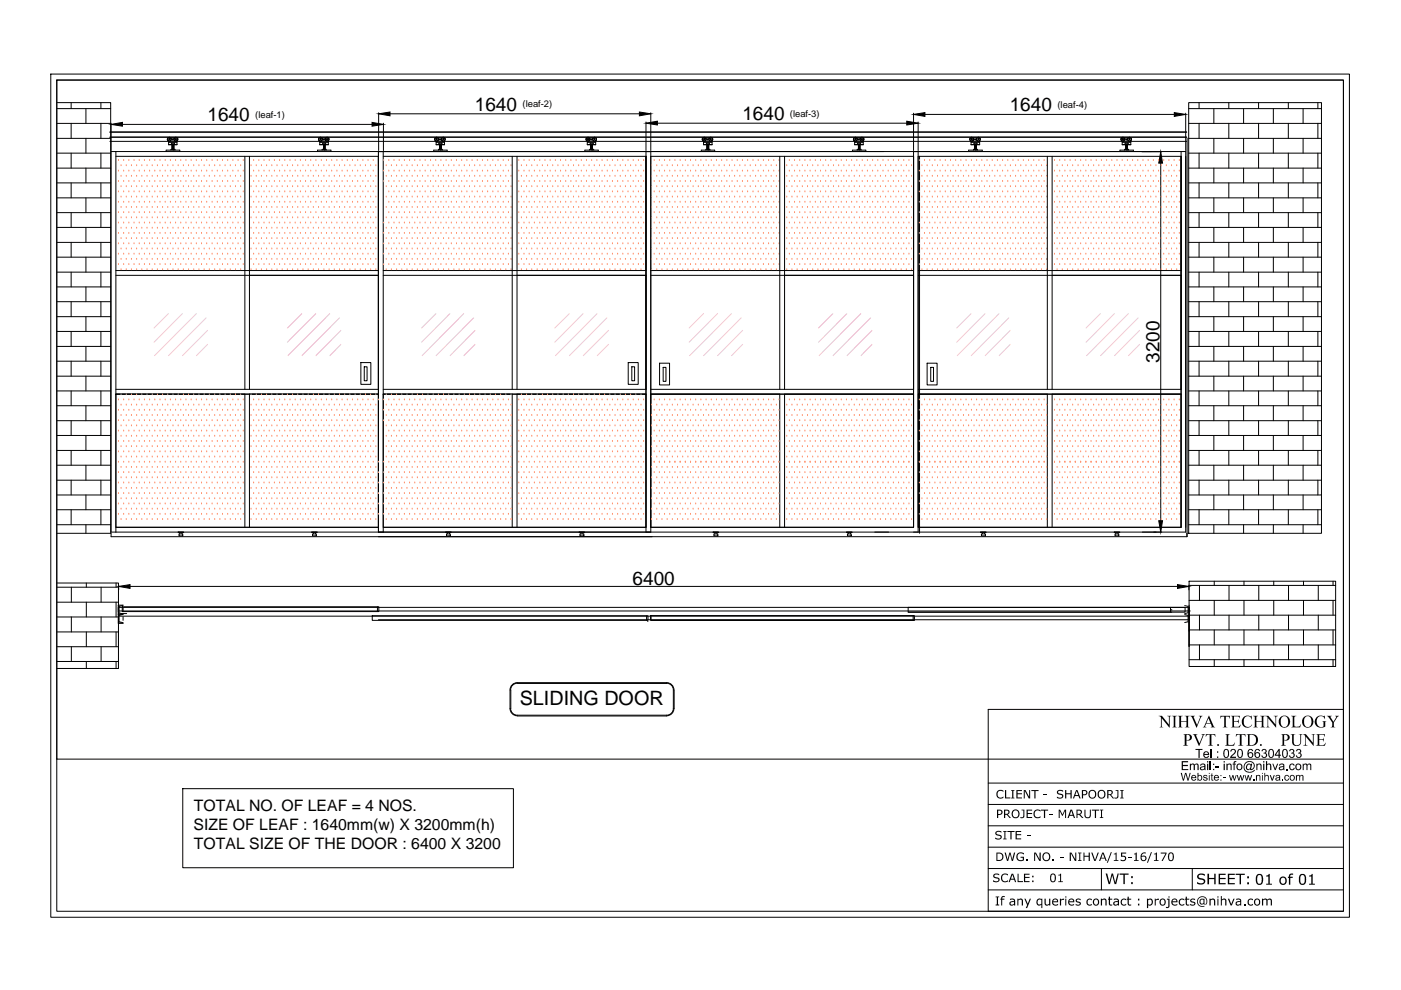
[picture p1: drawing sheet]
<svg xmlns="http://www.w3.org/2000/svg" width="297mm" height="210mm" viewBox="0 0 297 210" stroke-linecap="round" stroke-linejoin="round" font-family="sans-serif">
<defs><g id="words">
<text font-size="4.2" x="110.2" y="149.4">SLIDING DOOR</text>
<g font-size="4">
<text x="100.7" y="23.5">1640</text>
<text x="214.1" y="23.6">1640</text>
<text x="44" y="25.7">1640</text>
<text x="157.4" y="25.4">1640</text>
<text x="245.8" y="77" transform="rotate(-90 245.8 77)">3200</text>
<text x="134.1" y="124">6400</text>
</g>
<g font-size="3.3">
<text x="41.1" y="172">TOTAL NO. OF LEAF = 4 NOS.</text>
<text x="41" y="176">SIZE OF LEAF : 1640mm(w) X 3200mm(h)</text>
<text x="41.1" y="180.1">TOTAL SIZE OF THE DOOR : 6400 X 3200</text>
</g>
<g font-size="2">
<text x="110.8" y="22.7">(leaf-2)</text>
<text x="224.2" y="22.9">(leaf-4)</text>
<text x="54.1" y="25">(leaf-1)</text>
<text x="167.5" y="24.7">(leaf-3)</text>
</g>
</g></defs>
<!-- layer: 0 -->
<g fill="none" stroke="#000" stroke-width=".21">
<path d="M10.8 15.7h275.3v178.8h-275.3zM12 17h272.8v144h-272.8zM12 17h272.8v176.2h-272.8zM12.1 21.8h11.4v91.3h-11.4M12.1 23h11.4M12.1 26.2h11.4M12.1 29.3h11.4M12.1 32.5h11.4M12.1 35.6h11.4M12.1 38.8h11.4M15.1 21.8v1.2M15.1 26.2v3.1"/>
<path d="M15.1 32.5v3.1M15.1 38.8v3.2M18.2 23v3.2M18.2 29.3v3.2M18.2 35.6v3.2M21.4 21.8v1.2M21.4 26.2v3.1M21.4 32.5v3.1M21.4 38.8v3.2M23.3 29.1h228.3M23.3 30h228.3M23.3 28h228.3"/>
<path d="M23.6 32.1h227.8v80.7h-227.8zM23.6 26.1v5.8M24.6 33.1h55.6M24.6 32.1v80.7M26 26.4h52.9M35.2 32.1v-.3h2.9v.3M35.7 30.2h1.8M35.7 30.6h1.8M35.9 29.5h.1M36.2 29.3h.8M36.3 31.8v-.1h.8v.1M36.4 30.6h.5z"/>
<path d="M36.4 30.3v.3M36.5 30.4h.4M36.5 30.6v1.1M36.5 31.5h.3l-.3 .1M36.5 30.9l.3-.1-.3 .1M36.5 31.7l.3-.2-.2 .2M36.6 30.7h-.1M36.7 30.6h.1M36.7 31.7v.1M36.7 30.7l-.2 .1 .3-.1M36.8 30.6v1.2M36.8 31.4l-.3 .1"/>
<path d="M36.8 31.2l-.3 .3 .3-.2M36.8 31.2l-.3 .1M36.8 31l-.3 .2 .3-.1M36.8 31l-.3 .1M36.8 30.9l-.3 .2 .3-.1M36.8 30.9l-.3 .1M36.8 30.7l-.3 .2M36.8 31.5l-.3 .1M36.8 31.6v.1M36.9 30.3l.1 .3M37.3 29.5h.1M37.5 29.9v.8h-1.8v-.8"/>
<path d="M51.9 33.1v49.5M52.9 33.1v49.5M67.3 32.1v-.3h2.9v.3M67.8 30.2h1.8M67.8 30.6h1.8M68 29.5h.1M68.2 29.3h.9M68.3 31.8v-.1h.8v.1M68.4 30.4v.2M68.5 30.6h.5zM68.5 30.3l-.1 .1M68.5 30.4h.5"/>
<path d="M68.6 30.6v1.1M68.6 31.5h.3l-.3 .1M68.6 31.7l.3-.2-.2 .2M68.7 30.7h-.1M68.8 30.6h.1M68.8 30.7l-.2 .1M68.9 31.6l-.2 .2M68.9 30.6v1.2M68.9 31.4l-.3 .1M68.9 31.2l-.3 .3 .3-.2M68.9 31.2l-.3 .1M68.9 31l-.3 .2 .3-.1"/>
<path d="M68.9 31l-.3 .1M68.9 30.9l-.3 .2 .3-.1M68.9 30.9l-.3 .1M68.9 30.8l-.3 .1M68.9 30.7l-.3 .2M68.9 30.7l-.3 .1M68.9 31.5l-.3 .1M68.9 31.6l-.1 .1M69 30.3l.1 .3M69.4 29.5h.1M69.6 29.9v.8h-1.8v-.8M80.2 32.1v80.7"/>
<path d="M80.3 23.9v8M81.3 33.1h55.7M81.3 32.1v80.7M81.3 26.1v5.8M82.7 24.1h52.9M92 32.1v-.3h2.8v.3M92.5 30.2h1.7M92.5 30.6h1.7M92.6 29.5h.1M92.9 29.3h.8M93 31.8v-.1h.8v.1M93.1 30.4v.2"/>
<path d="M93.1 30.6h.6zM93.1 30.3l-.1 .1M93.1 30.4h.5M93.2 30.6v1.1M93.2 31.3l.3-.1-.3 .3M93.2 31.1l.3-.1-.3 .2M93.2 31.7l.3-.2-.2 .2M93.4 30.7h-.2M93.4 30.6h.1M93.4 30.7l-.2 .1 .3-.1M93.5 31.6l-.1 .2M93.5 30.6v1.2"/>
<path d="M93.5 31.4l-.3 .2M93.5 31.1l-.3 .2M93.5 30.9l-.3 .2M93.5 30.9l-.3 .1 .3-.1M93.5 30.8l-.3 .1M93.5 30.7l-.3 .2M93.5 31.5l-.3 .1M93.5 31.6v.1M93.6 30.3l.1 .3M94 29.5h.1M94.2 29.9v.8h-1.7v-.8M108.6 33.1v49.5"/>
<path d="M109.6 33.1v49.5M124 32.1v-.3h2.8v.3M124.5 30.2h1.8M124.5 30.6h1.8M124.7 29.5h.1M124.9 29.3h.9M125 31.8v-.1h.9v.1M125.2 30.4v.2M125.2 30.6h.5zM125.2 30.3l-.1 .1M125.2 30.4h.5M125.3 30.6v1.1"/>
<path d="M125.3 31.3l.3-.1-.3 .3 .3-.2M125.3 31.7l.3-.2-.2 .2M125.4 30.7h-.1M125.4 30.6h.1M125.4 31.7v.1M125.5 30.7l-.2 .1M125.6 30.7l-.3 .1M125.6 30.6v1.2M125.6 31.4l-.3 .2M125.6 31.3l-.3 .1M125.6 31.2l-.3 .1M125.6 31.1l-.3 .1 .3-.1"/>
<path d="M125.6 31l-.3 .2M125.6 31l-.3 .1M125.6 30.9l-.3 .2 .3-.1M125.6 30.9l-.3 .1M125.6 30.8l-.3 .1M125.6 30.7l-.3 .2M125.6 31.5l-.3 .1M125.6 31.6l-.1 .1M125.7 30.3l.1 .3M126.1 29.5h.1M126.3 29.9v.8h-1.8v-.8M137 25.9v6"/>
<path d="M137 32.1v80.7M138 23.9v8M138 32.1v80.7M138 33.1h55.7M139.4 26.1h52.8M148.7 32.1v-.3h2.8v.3M149.2 30.2h1.8M149.2 30.6h1.8M149.3 29.5h.1M149.6 29.3h.8M149.7 31.8v-.1h.8v.1M149.8 30.4v.2"/>
<path d="M149.8 30.6h.5zM149.9 30.3l-.2 .1M149.9 30.4h.4M149.9 30.6v1.1M149.9 31.5h.4l-.4 .1M149.9 30.9l.4-.1-.4 .1M149.9 31.7l.4-.2-.3 .2M150 30.7h-.1M150.1 30.6h.1M150.1 30.7l-.2 .1 .3-.1M150.3 31.6l-.2 .2M150.3 30.6v1.2"/>
<path d="M150.3 31.4l-.4 .1M150.3 31.2l-.4 .3 .4-.2M150.3 31.2l-.4 .1M150.3 31l-.4 .2 .4-.1M150.3 31l-.4 .1M150.3 30.9l-.4 .2 .4-.1M150.3 30.9l-.4 .1M150.3 30.7l-.4 .2M150.3 31.5l-.4 .1M150.3 31.6l-.1 .1M150.3 30.3l.1 .3M150.7 29.5h.1"/>
<path d="M151 29.9v.8h-1.8v-.8M165.3 33.1v49.5M166.3 33.1v49.5M180.7 32.1v-.3h2.9v.3M181.2 30.2h1.8M181.2 30.6h1.8M181.4 29.5h.1M181.7 29.3h.8M181.8 31.8v-.1h.8v.1M181.8 30.4v.2M181.9 30.6h.5zM181.9 30.3l-.1 .1"/>
<path d="M181.9 30.4h.5M182 30.6v1.1M182 31.3l.3-.1-.3 .3 .3-.2M182 31.7l.3-.2-.2 .2M182.1 30.7h-.1M182.1 31.7v.1M182.2 30.6h.1M182.2 30.7l-.2 .1 .3-.1M182.3 30.6v1.2M182.3 31.4l-.3 .2M182.3 31.3l-.3 .1M182.3 31.2l-.3 .1"/>
<path d="M182.3 31.1l-.3 .1 .3-.1M182.3 31l-.3 .2M182.3 31l-.3 .1M182.3 30.9l-.3 .2 .3-.1M182.3 30.9l-.3 .1M182.3 30.8l-.3 .1M182.3 30.7l-.3 .2M182.3 31.5l-.3 .1M182.3 31.6l-.1 .1M182.3 31.6v.1M182.4 30.3l.1 .3M182.8 29.5h.1"/>
<path d="M183 29.9v.8h-1.8v-.8M193.7 24v7.9M193.7 32.1v79.7h-55.7M194.7 25.9v6M194.7 32.1v80.7M194.7 33.1h55.7M195 33.1v80M196.1 24.3h52.9M205.4 32.1v-.3h2.9v.3M205.9 30.2h1.8M205.9 30.6h1.8M206.1 29.5h.1"/>
<path d="M206.3 29.3h.9M206.4 31.8v-.1h.8v.1M206.5 30.4v.2M206.6 30.6h.5zM206.6 30.3l-.1 .1M206.6 30.4h.5M206.6 30.6v1.1M206.6 31.3l.4-.1-.4 .3M206.6 31.1l.4-.1-.4 .2M206.6 31.7l.4-.2-.3 .2M206.8 30.7h-.2M206.8 30.6h.1"/>
<path d="M206.9 30.7l-.3 .1M207 31.6l-.2 .2M207 30.6v1.2M207 31.5l-.4 .1M207 31.4l-.4 .1M207 31.4l-.4 .1 .4-.1M207 31.1l-.4 .2M207 30.9l-.4 .2M207 30.9l-.4 .1 .4-.1M207 30.8l-.4 .1M207 30.7l-.4 .2M207 30.7l-.4 .1"/>
<path d="M207 30.3l.2 .3M207.4 29.5h.1M207.7 29.9v.8h-1.8v-.8M222.1 33.1v49.5M223.1 33.1v49.5M237.5 32.1v-.3h2.8v.3M237.9 30.2h1.8M237.9 30.6h1.8M238.1 29.5h.1M238.4 29.3h.8M238.4 31.8v-.1h.9v.1M238.6 30.4v.2"/>
<path d="M238.6 30.6h.6zM238.6 30.3l-.1 .1M238.6 30.4h.5M238.7 31.7l.3-.2-.1 .3M238.7 30.6v1.1M238.7 31.3l.3-.1-.3 .3M238.7 31.1l.3-.1-.3 .2M238.7 30.9l.3-.1-.3 .2 .3-.1M238.8 30.7h-.1M238.9 30.7l-.2 .1M238.9 30.6h.1M239 30.7l-.3 .1"/>
<path d="M239 30.6v1.2M239 31.5l-.3 .1M239 31.4l-.3 .1M239 31.4l-.3 .1 .3-.1M239 31.1l-.3 .2M239 30.9l-.3 .2M239 30.7l-.3 .2M239 31.6l-.1 .1M239 31.6v.1M239.1 30.3l.1 .3M239.5 29.5h.1M239.7 29.9v.8h-1.8v-.8"/>
<path d="M242.1 32.2h4.2M246.1 34.6v75.8M250.4 32.1v79.7h-55.7M251.4 24v7.9M251.7 29.3l-.1 84.5h-228v-.7M252 21.8h28.2v91.3h-28.2zM252 23h28.2M252 26.2h28.2M252 29.3h28.2M252 32.5h28.2M252 35.6h28.2M252 38.8h28.2"/>
<path d="M254.2 21.8v1.2M254.2 26.2v3.1M254.2 32.5v3.1M254.2 38.8v3.2M257.4 23v3.2M257.4 29.3v3.2M257.4 35.6v3.2M260.5 21.8v1.2M260.5 26.2v3.1M260.5 32.5v3.1M260.5 38.8v3.2M263.7 23v3.2"/>
<path d="M263.7 29.3v3.2M263.7 35.6v3.2M266.8 21.8v1.2M266.8 26.2v3.1M266.8 32.5v3.1M266.8 38.8v3.2M270 23v3.2M270 29.3v3.2M270 35.6v3.2M273.1 21.8v1.2M273.1 26.2v3.1M273.1 32.5v3.1"/>
<path d="M273.1 38.8v3.2M276.3 23v3.2M276.3 29.3v3.2M276.3 35.6v3.2M279.4 21.8v1.2M279.4 26.2v3.1M279.4 32.5v3.1M279.4 38.8v3.2M12.1 42h11.4M12.1 45.1h11.4M12.1 48.2h11.4M12.1 51.4h11.4"/>
<path d="M12.1 54.5h11.4M12.1 57.7h11.4M15.1 45.1v3.1M15.1 51.4v3.1M15.1 57.7v3.1M18.2 42v3.1M18.2 48.2v3.2M18.2 54.5v3.2M21.4 45.1v3.1M21.4 51.4v3.1M21.4 57.7v3.1M24.6 57.4h55.6"/>
<path d="M24.6 58.4h55.6M81.3 57.4h55.7M81.3 58.4h55.7M138 57.4h55.7M138 58.4h55.7M194.7 57.4h55.7M194.7 58.4h55.7M252 42h28.2M252 45.1h28.2M252 48.2h28.2M252 51.4h28.2M252 54.5h28.2"/>
<path d="M252 57.7h28.2M254.2 45.1v3.1M254.2 51.4v3.1M254.2 57.7v3.1M257.4 42v3.1M257.4 48.2v3.2M257.4 54.5v3.2M260.5 45.1v3.1M260.5 51.4v3.1M260.5 57.7v3.1M263.7 42v3.1M263.7 48.2v3.2"/>
<path d="M263.7 54.5v3.2M266.8 45.1v3.1M266.8 51.4v3.1M266.8 57.7v3.1M270 42v3.1M270 48.2v3.2M270 54.5v3.2M273.1 45.1v3.1M273.1 51.4v3.1M273.1 57.7v3.1M276.3 42v3.1M276.3 48.2v3.2"/>
<path d="M276.3 54.5v3.2M279.4 45.1v3.1M279.4 51.4v3.1M279.4 57.7v3.1M12.1 60.8h11.4M12.1 64h11.4M12.1 67.1h11.4M12.1 70.3h11.4M12.1 73.4h11.4M12.1 76.6h11.4M12.1 79.8h11.4M15.1 64v3.1"/>
<path d="M15.1 70.3v3.1M15.1 76.6v3.2M18.2 60.8v3.2M18.2 67.1v3.2M18.2 73.4v3.2M18.2 79.8v3.1M21.4 64v3.1M21.4 70.3v3.1M21.4 76.6v3.2M76.5 76.9h2.1v4.6h-2.1zM77.2 77.8h.6v2.9h-.6zM133.2 76.9h2.1v4.6h-2.1z"/>
<path d="M134 77.8h.5v2.9h-.5zM139.8 77h2.2v4.6h-2.2zM140.6 77.9h.6v3h-.6zM196.6 77h2.1v4.6h-2.1zM197.3 77.9h.6v3h-.6zM252 60.8h28.2M252 64h28.2M252 67.1h28.2M252 70.3h28.2M252 73.4h28.2M252 76.6h28.2M252 79.8h28.2"/>
<path d="M254.2 64v3.1M254.2 70.3v3.1M254.2 76.6v3.2M257.4 60.8v3.2M257.4 67.1v3.2M257.4 73.4v3.2M257.4 79.8v3.1M260.5 64v3.1M260.5 70.3v3.1M260.5 76.6v3.2M263.7 60.8v3.2M263.7 67.1v3.2"/>
<path d="M263.7 73.4v3.2M263.7 79.8v3.1M266.8 64v3.1M266.8 70.3v3.1M266.8 76.6v3.2M270 60.8v3.2M270 67.1v3.2M270 73.4v3.2M270 79.8v3.1M273.1 64v3.1M273.1 70.3v3.1M273.1 76.6v3.2"/>
<path d="M276.3 60.8v3.2M276.3 67.1v3.2M276.3 73.4v3.2M276.3 79.8v3.1M279.4 64v3.1M279.4 70.3v3.1M279.4 76.6v3.2M12.1 82.9h11.4M12.1 86h11.4M12.1 89.2h11.4M12.1 92.3h11.4M12.1 95.5h11.4"/>
<path d="M12.1 98.6h11.4M15.1 82.9v3.1M15.1 89.2v3.1M15.1 95.5v3.1M18.2 86v3.2M18.2 92.3v3.2M18.2 98.6v3.2M21.4 82.9v3.1M21.4 89.2v3.1M21.4 95.5v3.1M24.6 83.6h55.6v28.2h-55.6zM24.6 82.6h55.6"/>
<path d="M24.6 83.6h55.6M51.9 83.6v28.2M52.9 83.6v28.2M81.3 83.6h55.7v28.2h-55.7zM81.3 82.6h55.7M81.3 83.6h55.7M108.6 83.6v28.2M109.6 83.6v28.2M138 83.6h55.7v28.2h-55.7zM138 82.6h55.7M138 83.6h55.7M165.3 83.6v28.2"/>
<path d="M166.3 83.6v28.2M194.7 83.6h55.7v28.2h-55.7zM194.7 82.6h55.7M194.7 83.6h55.7M222.1 83.6v28.2M223.1 83.6v28.2M252 82.9h28.2M252 86h28.2M252 89.2h28.2M252 92.3h28.2M252 95.5h28.2M252 98.6h28.2"/>
<path d="M254.2 82.9v3.1M254.2 89.2v3.1M254.2 95.5v3.1M257.4 86v3.2M257.4 92.3v3.2M257.4 98.6v3.2M260.5 82.9v3.1M260.5 89.2v3.1M260.5 95.5v3.1M263.7 86v3.2M263.7 92.3v3.2M263.7 98.6v3.2"/>
<path d="M266.8 82.9v3.1M266.8 89.2v3.1M266.8 95.5v3.1M270 86v3.2M270 92.3v3.2M270 98.6v3.2M273.1 82.9v3.1M273.1 89.2v3.1M273.1 95.5v3.1M276.3 86v3.2M276.3 92.3v3.2M276.3 98.6v3.2"/>
<path d="M279.4 82.9v3.1M279.4 89.2v3.1M279.4 95.5v3.1M12.1 101.8h11.4M12.1 104.9h11.4M12.1 108.1h11.4M12.1 111.3h11.4M15.1 101.8v3.1M15.1 108.1v3.2M18.2 104.9v3.2M18.2 111.3v1.8M21.4 101.8v3.1"/>
<path d="M21.4 108.1v3.2M24.6 111.8h55.6M37.8 112.8l1.2 .1zM37.9 113.2h.8v.4h-.8zM38.1 112.9v.3M38.6 112.9v.3M66.1 112.8l1.2 .1zM66.3 113.2h.8v.4h-.8zM66.4 112.9v.3M66.9 112.9v.3M81.3 111.8h55.7M94.5 112.8l1.2 .1z"/>
<path d="M94.7 113.2h.8v.4h-.8zM94.8 112.9v.3M95.3 112.9v.3M122.8 112.8l1.2 .1zM123 113.2h.8v.4h-.8zM123.2 112.9v.3M123.6 112.9v.3M151.2 112.8l1.2 .1zM151.4 113.2h.8v.4h-.8zM151.6 112.9v.3M152 112.9v.3M179.5 112.8l1.2 .1z"/>
<path d="M179.7 113.2h.8v.4h-.8zM179.8 112.9v.3M180.3 112.9v.3M207.9 112.8l1.2 .1zM208.1 113.2h.8v.4h-.8zM208.3 112.9v.3M208.7 112.9v.3M236.2 112.8l1.2 .1zM236.4 113.2h.8v.4h-.8zM236.6 112.9v.3M237 112.9v.3M252 101.8h28.2"/>
<path d="M252 104.9h28.2M252 108.1h28.2M252 111.3h28.2M254.2 101.8v3.1M254.2 108.1v3.2M257.4 104.9v3.2M257.4 111.3v1.8M260.5 101.8v3.1M260.5 108.1v3.2M263.7 104.9v3.2M263.7 111.3v1.8M266.8 101.8v3.1"/>
<path d="M266.8 108.1v3.2M270 104.9v3.2M270 111.3v1.8M273.1 101.8v3.1M273.1 108.1v3.2M276.3 104.9v3.2M276.3 111.3v1.8M279.4 101.8v3.1M279.4 108.1v3.2M12.1 123.6h13v18.1h-13M12.1 124.5h13M12.1 127.7h13"/>
<path d="M12.1 130.8h13M12.1 134h13M12.1 137.1h13M15.1 124.5v3.2M15.1 130.8v3.2M15.1 137.1v3.2M18.3 123.6v.9M18.3 127.7v3.1M18.3 134v3.1M21.4 124.5v3.2M21.4 130.8v3.2M21.4 137.1v3.2"/>
<path d="M24.6 123.6v.9M24.6 127.7v3.1M24.6 134v3.1M25.1 130.2h1M25.1 133.9v3.8M25.2 124.1v1M25.2 130.6h226.9M25.2 129.5h227.2M25.2 128.8h226.9M25.9 128.7h54.4v1h-54.4zM26 130.1l-.8-.1v-1.4l.9-.3h-1v3.8h1M26 130.3l-.8 .2v1.3l.9 .3"/>
<path d="M26 130.1l.1 .1M26.1 128.9v.8M26.1 130.8v.7M26.1 130.1h.8M27.6 124.3h222.1M78.9 130.6h58.5v.9h-58.5zM80 128.7v1M80.2 131.4h171.9M137.1 130.6v.9M137.3 131.7h.1M138 130.5h55.9v1h-55.9zM138 130.6v.8"/>
<path d="M138 131.5h55.9M192.5 128.8h58.8v1h-58.8zM192.5 129.8h55.9M193.6 130.5v1M193.9 130.9v.2M248.2 128.8v1M248.4 129.2v.2M251.2 128.4l.7 .2v1.3l-.7 .2M251.2 130.3l.7 .2v1.3l-.7 .2M252.1 124.1v1M252.1 123.2h31.1v18.1h-31.1zM252.1 128.3v8.8"/>
<path d="M252.1 124.1h31.1M252.1 127.3h31.1M252.1 130.4h31.1M252.1 133.6h31.1M252.1 136.7h31.1M252.1 139.9h31.1M254.3 124.1v3.2M254.3 130.4v3.2M254.3 136.7v3.2M257.4 123.2v.9M257.4 127.3v3.1M257.4 133.6v3.1"/>
<path d="M257.4 139.9v1.4M260.6 124.1v3.2M260.6 130.4v3.2M260.6 136.7v3.2M263.8 123.2v.9M263.8 127.3v3.1M263.8 133.6v3.1M263.8 139.9v1.4M266.9 124.1v3.2M266.9 130.4v3.2M266.9 136.7v3.2M270.1 123.2v.9"/>
<path d="M270.1 127.3v3.1M270.1 133.6v3.1M270.1 139.9v1.4M273.2 124.1v3.2M273.2 130.4v3.2M273.2 136.7v3.2M276.4 123.2v.9M276.4 127.3v3.1M276.4 133.6v3.1M276.4 139.9v1.4M279.5 124.1v3.2M279.5 130.4v3.2"/>
<path d="M279.5 136.7v3.2M282.6 123.2v.9M282.6 127.3v3.1M282.6 133.6v3.1M282.6 139.9v1.4M12.1 140.3h13M18.3 140.3v1.4M24.6 140.3v1.4M108.3 150.2a1.42 1.42 0 0 0 1.4 1.4M108.3 146.3v3.9M109.7 144.9a1.42 1.42 0 0 0-1.4 1.4M109.7 144.7a1.55 1.55 0 0 0-1.6 1.6v3.9a1.54 1.54 0 0 0 1.6 1.6"/>
<path d="M109.7 144.7h31.6a1.54 1.54 0 0 1 1.6 1.6M109.7 144.9h31.7M109.7 151.8h31.7M141.3 144.9a1.42 1.42 0 0 1 1.5 1.4v3.9a1.42 1.42 0 0 1-1.5 1.4h-31.6M142.9 150.2a1.54 1.54 0 0 1-1.6 1.6M142.9 146.3v3.9M284.8 150.4h-75.3v42.8h75.3M38.7 167.2h70.2v16.8h-70.2zM209.5 179.6h75.3M209.5 175.1h75.3M209.5 170.6h75.3M209.5 166h75.3"/>
<path d="M209.5 184.2h75.3M209.5 188.7h75.3M233.5 184.2v4.5M252.8 184.2v4.5"/>
<circle cx="35.9" cy="29.5" r=".4"/>
<circle cx="35.9" cy="29.5" r=".11"/>
<circle cx="35.9" cy="29.5" r=".06"/>
<circle cx="36.6" cy="29.6" r=".11"/>
<circle cx="37.3" cy="29.5" r=".4"/>
<circle cx="37.3" cy="29.5" r=".06"/>
<circle cx="67.9" cy="29.5" r=".4"/>
<circle cx="67.9" cy="29.5" r=".11"/>
<circle cx="67.9" cy="29.5" r=".06"/>
<circle cx="68.7" cy="29.6" r=".11"/>
<circle cx="69.3" cy="29.5" r=".4"/>
<circle cx="69.3" cy="29.5" r=".06"/>
<circle cx="92.6" cy="29.5" r=".4"/>
<circle cx="92.6" cy="29.5" r=".11"/>
<circle cx="92.6" cy="29.5" r=".06"/>
<circle cx="93.3" cy="29.6" r=".11"/>
<circle cx="94" cy="29.5" r=".4"/>
<circle cx="94" cy="29.5" r=".06"/>
<circle cx="124.7" cy="29.5" r=".4"/>
<circle cx="124.7" cy="29.5" r=".11"/>
<circle cx="124.7" cy="29.5" r=".06"/>
<circle cx="125.3" cy="29.6" r=".11"/>
<circle cx="126.1" cy="29.5" r=".4"/>
<circle cx="126.1" cy="29.5" r=".06"/>
<circle cx="149.3" cy="29.5" r=".4"/>
<circle cx="149.3" cy="29.5" r=".11"/>
<circle cx="149.3" cy="29.5" r=".06"/>
<circle cx="150" cy="29.6" r=".11"/>
<circle cx="150.7" cy="29.5" r=".4"/>
<circle cx="150.7" cy="29.5" r=".06"/>
<circle cx="181.3" cy="29.5" r=".4"/>
<circle cx="181.3" cy="29.5" r=".11"/>
<circle cx="181.3" cy="29.5" r=".06"/>
<circle cx="182.1" cy="29.6" r=".11"/>
<circle cx="182.7" cy="29.5" r=".4"/>
<circle cx="182.7" cy="29.5" r=".06"/>
<circle cx="206" cy="29.5" r=".4"/>
<circle cx="206" cy="29.5" r=".06"/>
<circle cx="206" cy="29.5" r=".11"/>
<circle cx="206.7" cy="29.6" r=".11"/>
<circle cx="207.4" cy="29.5" r=".4"/>
<circle cx="207.4" cy="29.5" r=".06"/>
<circle cx="238.1" cy="29.5" r=".4"/>
<circle cx="238.1" cy="29.5" r=".06"/>
<circle cx="238.1" cy="29.5" r=".11"/>
<circle cx="238.8" cy="29.6" r=".11"/>
<circle cx="239.5" cy="29.5" r=".4"/>
<circle cx="239.5" cy="29.5" r=".06"/>
</g>
<g fill="#000">
<path d="M245.7 151.8h.7l1.4 1.8v-1.6l-.3-.2h.8l-.3 .2v2.3l-1.7-2v1.7l.3 .2h-.8l.3-.1v-2zM248.5 151.8h1l-.3 .2v2l.3 .2h-1l.3-.2v-2zM249.7 151.8h1.1l-.4 .2v.9h1.2l-.1-1-.3-.1h1l-.3 .2v2.1l.3 .1h-1l.3-.1 .1-1.1h-1.2v1.1l.4 .1h-1.1l.3-.1v-2.1zM252.4 151.8h.9a.23 .23 0 0 0-.2 .2 .23 .23 0 0 0 .1 .3l.6 1.4 .6-1.4a.32 .32 0 0 0 0-.3 .32 .32 0 0 0-.2-.2h.7l-.3 .2-.9 2.3-1-2.3zM252.9 155.7h1l-.3 .2 .7 1.7 .7-1.6-.3-.3h.8l-.3 .2-.9 2.3-1.1-2.3zM255.7 155.7h2v.5l-.3-.4h-.5v2.1l.3 .2h-1.1l.4-.2v-2.1h-.6l-.3 .4zM258.8 151.8h1.9l.1 .6-.4-.5h-.5v2l.4 .3h-1.1l.4-.2v-2.1h-.6l-.3 .5zM261 151.8h1.9v.5l-.3-.4h-1v1h.8l.3-.4v.9l-.3-.4h-.8l.1 1.1h.8l.6-.5-.2 .6h-1.9l.3-.1v-2.2zM259.7 155.7h1.1a.34 .34 0 0 0-.4 .4l.1 1.8h.8l.5-.5-.2 .7h-1.9l.4-.2v-2.1zM262.1 155.7h1.9l.1 .5-.3-.4h-.6v2.1l.4 .2h-1.1l.4-.2v-2.1h-.3a.38 .38 0 0 0-.5 .4zM263.7 152l.6-.3 .8 .2 .3-.2v.9l-.3-.6-.7-.2-.4 .3-.3 .5v.8l.2 .4 .4 .3h.4l.7-.5-.3 .5-.7 .2-.9-.4-.2-.6v-.6zM265.7 151.8h1l-.3 .2v.9h1.1v-.9l-.3-.2h1l-.3 .3v1.8l.3 .3h-1l.3-.1v-1.1h-1.1v1l.3 .2h-1l.3-.2v-2z"/>
<path d="M268.2 151.8h.7l1.5 1.8v-1.7l-.3-.1h.8l-.3 .2v2.3l-1.7-2v1.5l.1 .3 .3 .1h-.9l.3-.2v-1.9zM273.6 155.7h1.1l-.4 .2v1.5l.1 .4 .5 .2 .6-.1 .2-.4v-1.6l-.3-.2h.8l-.3 .2v1.5l-.3 .6-1 .2-.4-.3-.2-.4v-1.6zM273.7 151.8h1.1l-.4 .3 .1 1.9 .9 .1 .5-.6-.3 .7h-1.9l.4-.1v-2.1zM276.2 155.7h.7l1.5 1.8v-1.7l-.4-.1h.9l-.4 .2v2.3l-1.7-2v1.6l.4 .3h-.9l.3-.1 .1-.3v-1.7zM279 155.7h1.9v.5a.38 .38 0 0 0-.5-.4h-.7v1h.7l.3-.4v.9l-.3-.4h-.7v1l.8 .1 .6-.5-.2 .6h-1.9l.4-.3v-1.9zM279.1 152.1l.7-.4 .8 .1 .3-.1v.8l-.6-.7-.8 .2-.3 .5v.7l.3 .8 .7 .2 .4-.2v-.9l-.3-.2h.9l-.2 .1-.1 1.1-.9 .2-.9-.4-.3-.5-.1-.5zM281.3 151.8h1.1a.21 .21 0 0 0-.3 .2 .21 .21 0 0 0 .1 .2l.5 .8 .5-.7a.22 .22 0 0 0 .1-.3 .22 .22 0 0 0-.2-.2h.8l-.5 .5a2.42 2.42 0 0 0-.6 1.6l.3 .3h-1l.3-.1 .1-.9-.8-1.1zM211 176.4l.4-.2 .5-.1 .4 .2v.3l-.7-.2a.33 .33 0 0 0-.3 .4 .33 .33 0 0 0 .5 .2l.5 .2v.6l-.4 .2-.9-.1v-.3l.5 .2h.4a.3 .3 0 0 0 .2-.4 .3 .3 0 0 0-.4-.2l-.6-.2zM211.4 167.8l.5-.3 .8 .1v.3l-.4-.2h-.5l-.3 .4v.6l.3 .3 .5 .1 .4-.2v.3l-.8 .1-.5-.3-.1-.3zM212.7 176.2h.7v.2h-.2v1.4h.2v.2h-.7v-.2h.3v-1.4h-.3zM213.1 167.5h.2v1.6h.9v.2h-1.1zM214.4 167.5h.7v.2h-.2v1.4h.2v.2h-.7v-.2h.2v-1.4h-.2z"/>
<path d="M213.6 176.2h1.5v.2h-.6v1.6h-.3v-1.6h-.6zM215.3 176.2h1.2v.2h-.9v.5h.9v.2h-.9v.7h.9v.2h-1.2zM215.5 167.5h1.2v.2h-1v.5h1v.2h-1v.7h1v.2h-1.2zM216.6 171.7h.6v1.5l-.4 .3-.5-.1 .1-.2a.35 .35 0 0 0 .4 0 .35 .35 0 0 0 .2-.3v-1.1h-.4zM217.1 167.5h.3l.8 1.5v-1.5h.2v1.8h-.3l-.8-1.6v1.6h-.2zM217.7 177.1h.8v.2h-.8zM217.6 171.7h1.2v.2h-.9v.5h.9v.2h-.9v.6h.9v.2h-1.2zM218.7 167.5h1.5v.2h-.6v1.6h-.3v-1.6h-.6zM219.3 171.9l.6-.3 .7 .2v.3l-.5-.3-.5 .1-.3 .6 .3 .6 .6 .2 .4-.2v.3l-.9 .1-.4-.3-.2-.4v-.5zM221.2 168.4h.8v.2h-.8zM220.7 171.7h1.5v.2h-.6v1.5h-.3v-1.5h-.6zM222.4 172.6h.8v.2h-.8z"/>
<path d="M224.1 167.7l.5-.2h.4l.4 .1v.3l-.7-.2a.33 .33 0 0 0-.4 .4 .33 .33 0 0 0 .5 .2l.6 .2v.5l-.5 .3-.8-.1v-.3l.3 .2h.5a.32 .32 0 0 0 .3-.4 .32 .32 0 0 0-.5-.2l-.6-.3zM224.5 171.7h.3l.5 1 .4-1h.3v1.7h-.2v-1.5l-.5 1.1h-.1l-.5-1.1v1.5h-.2zM225.8 167.5h.3v.7h.9v-.7h.2v1.8h-.2v-.9h-.9v.9h-.3zM229.9 171.7h.2v1.2l.3 .4 .6-.2 .1-1.4h.2v1.3l-.3 .4-.7 .1-.3-.3zM231.5 171.7h1.5v.2h-.6v1.5h-.3v-1.5h-.6zM233.2 171.7h.7v.1h-.2v1.5h.2v.1h-.7v-.1h.2v-1.5h-.2zM236.5 167.5h.6v1.5l-.4 .3h-.4l.1-.2a.38 .38 0 0 0 .5-.4v-1h-.4zM237.5 167.5h.7v.2h-.2v1.4h.2v.2h-.7v-.2h.3v-1.4h-.3zM250.5 161.4h1.4v.2h-1.1v.6h1.1v.2h-1.1v.7h1.1v.2h-1.4zM250.3 163.9h.3l.3 1.4 .4-1.4h.2l.4 1.4 .3-1.4h.2l-.4 1.6h-.2l-.4-1.4-.4 1.4h-.2zM252.3 161.9h.2v.2l.2-.2h.3l.3 .2 .3-.2 .4 .1 .1 1.3h-.2v-.9a.29 .29 0 0 0-.3-.3 .29 .29 0 0 0-.3 .4v.8h-.2v-.9a.28 .28 0 0 0-.3-.3 .28 .28 0 0 0-.3 .3v.9h-.2zM253.5 158.8h1.4v.2h-.5v1.7h-.3v-1.7h-.6z"/>
<path d="M255.2 164.4l.5-.1 .3 .3-.3-.1a.24 .24 0 0 0-.3-.1 .24 .24 0 0 0-.1 .3 .24 .24 0 0 0 .4 .1l.3 .3-.1 .4h-.7l-.1-.4h.2a.25 .25 0 0 0 .1 .3 .25 .25 0 0 0 .3-.1 .25 .25 0 0 0 0-.3l-.5-.2zM256.5 161.4h.3v1.9h-.3zM256.6 158.8h.3v1.9h-.3zM256.9 164l.1-.1v.4h.2v.2h-.2v.8h.2v.2a.29 .29 0 0 1-.3 0 .29 .29 0 0 1 0-.4v-.6h-.2l.2-.2zM257.7 162.5h.8v.2h-.8zM259.3 164.8h.6v.2h-.6zM260 161.9h.2v.2l.3-.2 .6 .2v1.2h-.2v-.9a.33 .33 0 0 0-.4-.3 .33 .33 0 0 0-.2 .4v.8h-.3zM260.6 164.3h.2l.2 1 .3-1h.2l.2 .9 .3-.9h.2l-.4 1.2h-.2l-.2-.9-.3 .9h-.2zM261.6 161.5l.5-.1v.2h-.3v.2v.1h.3v.2h-.3v1.2h-.3v-1.2h-.2v-.2h.2zM261 158.9l.6-.1 .4 .2 .1 .4-.2 .3-.8 .7h1v.3h-1.3l.2-.4 .8-.9a.35 .35 0 0 0-.3-.4 .35 .35 0 0 0-.4 .3h-.3zM262.2 164.3h.2l.3 1 .2-1h.2l.3 .9 .2-.9h.2l-.3 1.2h-.3l-.2-.9-.2 .9h-.2zM263.9 164.3h.1l.3 1 .3-1h.2l.2 .9 .3-.9h.2l-.4 1.2h-.2l-.2-.9-.3 .9h-.2z"/>
<path d="M265.7 165.3h.3v.2h-.3zM266.3 164.3h.2v.2l.2-.2 .5 .1v1.1h-.1v-.7a.29 .29 0 0 0-.4-.3 .29 .29 0 0 0-.2 .3v.7h-.2zM266.4 161.9h.2v.2l.3-.2 .4 .1 .2 .2v1.1h-.2v-.9a.34 .34 0 0 0-.4-.3 .34 .34 0 0 0-.3 .4v.8h-.2zM267.6 158.9l.6-.1 .2 .2a.42 .42 0 0 1-.1 .7l.4 .3-.3 .6h-.8l-.2-.4h.3a.38 .38 0 0 0 .5 .3 .38 .38 0 0 0 .2-.5 .38 .38 0 0 0-.5-.2v-.2h.2a.31 .31 0 0 0 0-.6 .31 .31 0 0 0-.4 .3h-.3zM268.1 163.9h.1v.6l.4-.2a.34 .34 0 0 1 .4 .5v.7h-.2v-.7a.3 .3 0 0 0-.3-.3 .3 .3 0 0 0-.3 .3v.7h-.1zM268.4 161.4h.3v.7l.2-.2 .6 .2 .1 1.2h-.3v-.9a.33 .33 0 0 0-.4-.3 .33 .33 0 0 0-.2 .4v.8h-.3zM269.2 164.3h.2l.3 1 .4-1h.2l-.5 1.2h-.2zM269.8 161.9h.2l.4 1.1 .4-1.1h.2l-.5 1.4h-.2zM271.8 165.3h.2v.2h-.2zM272.7 163h.3v.3h-.3zM272.4 164.5l.3-.2h.4l.2 .3-.2 .1a.36 .36 0 0 0-.5-.1 .36 .36 0 0 0 0 .5l.1 .3h.3l.1-.3h.2l-.2 .4h-.5l-.3-.4zM273.4 159l.3-.2h.3l.4 .3v.4l-.2 .1 .3 .3-.1 .6-.3 .2h-.4l-.4-.4 .2-.1a.39 .39 0 0 0 .5 .3 .39 .39 0 0 0 .3-.5 .39 .39 0 0 0-.6-.2l.1-.2a.34 .34 0 0 0 .4-.3 .34 .34 0 0 0-.3-.4 .34 .34 0 0 0-.4 .4h-.2z"/>
<path d="M273.5 162.1l.3-.2h.4l.3 .4h-.3a.41 .41 0 0 0-.6-.1 .41 .41 0 0 0 0 .7l.2 .2h.4l.1-.3 .2 .1-.5 .4-.5-.1-.2-.4zM274.9 158.9l.6-.1 .3 .2 .1 .3-.3 .4 .4 .3-.1 .4-.3 .3-.6-.1-.2-.4h.2a.38 .38 0 0 0 .5 .3 .38 .38 0 0 0 .2-.5 .38 .38 0 0 0-.5-.2v-.2l.4-.1a.32 .32 0 0 0-.2-.5 .32 .32 0 0 0-.4 .3h-.2zM274.8 164.3h.1v.2l.3-.2 .4 .2 .3-.2 .4 .1 .1 1.1h-.2v-.7a.24 .24 0 0 0-.3-.3 .24 .24 0 0 0-.2 .3l-.1 .7h-.1v-.8a.28 .28 0 0 0-.4-.2 .28 .28 0 0 0-.1 .4v.6h-.2zM276.2 161.9l.2 .2 .1-.2h.5a.24 .24 0 0 0 .2 .2 .24 .24 0 0 0 .2-.2h.4l.2 .2v1.2h-.2v-.9a.3 .3 0 0 0-.3-.3 .3 .3 0 0 0-.3 .4v.8h-.2v-.9a.32 .32 0 0 0-.4-.3 .32 .32 0 0 0-.2 .5v.7h-.2zM211.1 190.1h.8v.1h-.3v1.6h.3v.2h-.8v-.2h.2v-1.6h-.2zM210.6 185.5l.4-.3h.6l.3 .1v.3l-.6-.2a.3 .3 0 0 0-.5 .2 .3 .3 0 0 0 .4 .4l.7 .3v.5l-.5 .3-.9-.2v-.3l.8 .3a.35 .35 0 0 0 .4-.5 .35 .35 0 0 0-.6-.2l-.5-.2zM212.4 190.1l.6-.1v.2a.32 .32 0 0 0-.4 0 .32 .32 0 0 0-.1 .3h.5v.3h-.5v1.2h-.2v-1.2h-.2v-.3h.2zM212.4 185.4l.5-.2 .8 .2v.2l-.4-.2h-.4l-.4 .4v.6l.2 .4 .5 .1 .5-.3v.3l-.7 .2-.6-.4-.2-.9zM213 180.8h.2l.4 1.4 .4-1.4h.3l.3 1.4 .4-1.4h.2l-.4 1.7h-.3l-.4-1.4-.3 1.4h-.3zM215.7 190.5h.2v.2l.4-.2 .5 .2 .1 1.3h-.3v-.9a.39 .39 0 0 0-.2-.4 .39 .39 0 0 0-.5 .2v1.1h-.2zM215.7 185.3h.3v1.5h.9v.2h-1.2zM215.7 181l.5-.3 .9 .2v.3l-.5-.3h-.4l-.5 .5 .1 .6 .4 .4 .6-.1v-.4h-.4v-.2h.7v.7l-.5 .2-.8-.2-.3-.5z"/>
<path d="M217.6 182.2h.3v.3h-.3zM217.1 185.3h1.2v.2h-.9v.4h.9v.2h-.9v.7h.9v.2h-1.2zM217.2 190.5h.2l.5 1.1 .4-1.1h.3l-.8 2h-.3l.3-.6zM219.3 180.8h.3l.8 1.4v-1.4h.3v1.7h-.3l-.9-1.6v1.6h-.2zM221.5 190.5h.2v.8a.39 .39 0 0 0 .3 .5 .39 .39 0 0 0 .4-.2v-1.1h.3v1.5h-.3v-.2l-.3 .2h-.3l-.3-.2zM223.1 182.2h.3v.3h-.3zM224.4 185.5l.6-.2v1.6h.4v.1h-1v-.1h.4v-1.3h-.4zM224.8 181.7h.7v.2h-.7zM224.7 190.5h.3v.3l.6-.3v.3l-.6 .2v1h-.3zM226.8 180.8h.4l.8 1.4v-1.4h.2v1.7h-.3l-.9-1.6v1.6h-.2zM228.1 190.7l.4-.2 .6 .1v.3l-.3-.1a.29 .29 0 0 0-.4-.1 .29 .29 0 0 0 0 .4 .29 .29 0 0 0 .4 .1l.3 .1 .1 .4-.3 .3h-.5l-.3-.1v-.3l.4 .2a.26 .26 0 0 0 .4-.2 .26 .26 0 0 0-.4-.2l-.4-.2zM228.6 180.8h.7v.1h-.3v1.5h.3v.1h-.7v-.1h.2v-1.5h-.2z"/>
<path d="M229.7 180.8h.2v.6h.9v-.6h.3v1.7h-.3v-.8h-.9v.8h-.2zM230.4 190.8l.5-.3 .6 .1v.3l-.6-.2-.3 .3 .1 .7 .5 .1 .3-.2v.3l-.6 .1-.4-.1-.2-.4zM231.4 180.8h.2l.6 1.5 .5-1.5h.3l-.7 1.7h-.3zM233.4 190.5h.3v.2l.3-.2 .5 .2 .1 1.3h-.2v-.8a.39 .39 0 0 0-.3-.5 .39 .39 0 0 0-.4 .2v1.1h-.3zM235.5 180.7h.2l-.8 2.2h-.2zM235.1 190.1h.2v.4h.5v.3h-.5v.6a.3 .3 0 0 0 .1 .4 .3 .3 0 0 0 .4 0v.2h-.4l-.3-.3v-.9h-.2v-.3h.2zM236.1 181l.6-.2v1.6h.4v.1h-1v-.1h.4v-1.3h-.4zM234.4 185.2h.4l.4 1.9 .5-1.9h.3l.4 1.9 .6-1.9h.2l-.5 2.3h-.4l-.5-1.9-.5 1.9h-.3zM237.7 180.8h1.1v.2h-.9v.4h.5l.4 .4v.4l-.3 .3h-.9v-.3l.5 .2a.41 .41 0 0 0 .4-.6 .41 .41 0 0 0-.7-.1h-.1zM237.7 190.8l.5-.3 .6 .1v.3l-.6-.2-.3 .2-.1 .2 .2 .6 .4 .1 .4-.2v.3l-.3 .1-.7-.1-.2-.5zM237.4 185.2h1.9v.3h-.8v2h-.3v-2h-.8zM239.1 190.1h.2v.4h.5v.3h-.5v.7a.32 .32 0 0 0 .2 .3 .32 .32 0 0 0 .3 0v.2h-.1h-.4l-.2-.2v-1h-.2v-.3h.2z"/>
<path d="M239.2 181.7h.7v.2h-.7zM240.4 181l.6-.2v1.6h.4v.1h-1v-.1h.4v-1.3h-.4zM244 180.7h.2l-.8 2.2h-.2zM244.7 181l.6-.2v1.6h.3v.1h-.9v-.1h.3v-1.3h-.3zM244.8 190.5h.2v.3l.7-.3v.3l-.7 .2v1h-.2zM246.1 180.8h1.2l-.8 1.7h-.2l.8-1.5h-1zM250 190.8l.5-.3 .6 .1v.3l-.6-.2-.3 .4v.5l.2 .2h.4l.3-.2v.3l-.3 .1-.6-.1-.3-.4zM251.4 190.1h.2v.4h.6v.3h-.6v.6a.33 .33 0 0 0 .1 .4 .33 .33 0 0 0 .5 0v.2h-.3l-.5-.2v-1h-.2v-.3h.2zM252.4 190.7l.6-.2 .4 .1v.3l-.4-.2a.26 .26 0 0 0-.4 .2 .26 .26 0 0 0 .4 .2l.4 .2 .1 .3-.5 .4-.6-.1-.1-.3 .5 .2a.25 .25 0 0 0 .4-.2 .25 .25 0 0 0-.4-.2l-.4-.3zM253.9 185.5l.5-.3h.6l.5 .2v.3l-.4-.2h-.7a.41 .41 0 0 0-.2 .5 .41 .41 0 0 0 .5 .2l.8 .4-.1 .6-.5 .3-1.1-.1v-.4l.4 .2h.7a.39 .39 0 0 0 .3-.5 .39 .39 0 0 0-.6-.2l-.7-.3zM256.4 190.5h.3v.2l.3-.2 .5 .1 .2 1.4h-.3v-.8a.38 .38 0 0 0-.2-.5 .38 .38 0 0 0-.5 .2v1.1h-.3zM256 185.3h.3v.8h1.1v-.8h.3v2.2h-.3v-1.1h-1.1v1.1h-.3z"/>
<path d="M258.4 185.3h1.5v.2h-1.2v.6h1.2v.3h-1.2v.8h1.2v.3h-1.5zM258.8 190h.3v.7l.3-.2 .5 .2 .1 1.3h-.2v-.9a.39 .39 0 0 0-.3-.4 .39 .39 0 0 0-.4 .2v1.1h-.3zM260.3 190.5h.3l.4 1.2 .5-1.2h.3l-.6 1.5h-.3zM260.3 185.3h1.5v.2h-1.2v.6h1.2v.3h-1.2v.8h1.2v.3h-1.5zM262 185.3h1.9v.2h-.8v2h-.3v-2h-.8zM263.7 191.6h.3v.4h-.3zM264.7 190.7l.4-.2 .6 .1v.3l-.6-.2-.3 .3 .1 .7 .4 .1 .4-.2-.1 .3-.6 .1-.4-.2-.1-.8zM267.6 190.5h.2v.2l.6-.2 .3 .3 .4-.3 .4 .1 .2 .3v1.1h-.3v-.8a.35 .35 0 0 0-.2-.4 .35 .35 0 0 0-.5 .3v.9h-.2v-.9a.36 .36 0 0 0-.3-.4 .36 .36 0 0 0-.4 .2v1.1h-.2zM268.4 185.6l.8-.3v2.1h.5v.2h-1.3v-.2h.5v-1.6h-.5zM273.4 185.4l.3-.2h.5v.3h-.2a.39 .39 0 0 0-.5 .4h.6v.2h-.5v1.5h-.3v-1.5h-.2v-.2h.2zM277.6 185.6h.3l.2-.3h.2v2.1h.5v.2h-1.2v-.2h.4v-1.6h-.4z"/>
<path d="M250.8 155.7h1.5l.4 .4v.5l-.3 .3-.8 .1v.9l.3 .2h-1.1l.4-.2v-2.1zM251.6 155.8v1l.4 .1 .3-.4-.1-.5-.3-.2z"/>
<path d="M256.3 151.7l1 2.3 .4 .2h-1l.2-.2-.2-.6h-1l-.2 .6 .3 .2h-.8l.4-.3zM256.2 152.3l-.4 1h.8z"/>
<path d="M258 159.3h.3v.3h-.3zM258 160.4h.3v.3h-.3z"/>
<path d="M259.5 159l.3-.2h.4l.3 .4 .1 .9-.3 .6h-.5l-.3-.3-.2-.8zM259.8 159l-.2 .4 .1 .9a.4 .4 0 0 0 .5 .1 .4 .4 0 0 0 .2-.5l-.1-.8z"/>
<path d="M262.4 159l.3-.2h.4l.4 .4v1l-.4 .5h-.4l-.3-.4zM262.7 159l-.2 1 .3 .5 .4-.2v-1.1a.29 .29 0 0 0-.2-.2 .29 .29 0 0 0-.3 0z"/>
<path d="M264.3 155.7h1.4l.6 .2 .4 .7v.5l-.2 .6-.9 .4h-1.3l.3-.2v-2zM264.9 155.8v2.1h.8l.5-.4v-1.1l-.5-.6z"/>
<path d="M264.7 159l.7-.2 .3 .4-.3 .1a.43 .43 0 0 0-.6-.2 .43 .43 0 0 0-.1 .6l.3-.2h.4l.3 .5-.1 .5-.3 .2h-.4l-.3-.3-.1-.8zM264.8 160.1a.39 .39 0 0 0 .7 0 .39 .39 0 0 0-.7 0z"/>
<path d="M266.1 159l.3-.2h.4l.3 .2v.3h-.2l-.2-.3h-.3l-.2 .6v.1l.3-.2h.3l.3 .2 .1 .6-.4 .4h-.5l-.3-.4v-.8zM266.2 160.1a.4 .4 0 0 0 .8 0 .4 .4 0 0 0-.8 0z"/>
<path d="M269.2 158.9l.6-.1 .3 .5v1l-.4 .4-.6-.1-.2-.4v-.9zM269.3 159l-.2 .4 .1 .9a.34 .34 0 0 0 .5 .2 .34 .34 0 0 0 .1-.5v-.9z"/>
<path d="M272 159l.3-.2h.3l.4 .4v1l-.4 .5h-.4l-.3-.4zM272.2 159l-.2 1 .3 .5 .5-.2-.1-1.1a.29 .29 0 0 0-.2-.2 .29 .29 0 0 0-.3 0z"/>
<path d="M271.6 155.7h1.2l.6 .4v.4l-.2 .3-.3 .2h-.6v.9l.3 .2h-1l.3-.2v-2zM272.3 155.8v1l.4 .1 .3-.4v-.3l-.3-.4z"/>
<path d="M271.1 153a1.25 1.25 0 0 1 2.5 0 1.25 1.25 0 0 1-2.5 0zM271.9 151.9l-.4 .7 .1 .9 .4 .6h.6l.5-.6v-1l-.2-.4-.4-.3z"/>
<path d="M276 153a1.25 1.25 0 0 1 2.5 0 1.25 1.25 0 0 1-2.5 0zM276.8 152l-.3 .6v1l.4 .5h.6l.5-.6v-1.1l-.5-.6z"/>
<path d="M211.4 171.7h.8l.4 .4-.2 .5-.8 .2v.6h-.2zM211.6 171.9v.7h.5l.2-.3v-.3z"/>
<path d="M212.9 171.7h.7l.4 .2v.5l-.3 .3 .6 .7h-.2l-.6-.6h-.4v.6h-.2zM213.1 171.9v.7h.3a.35 .35 0 0 0 .4-.4 .35 .35 0 0 0-.4-.3z"/>
<path d="M214.7 171.9l.5-.3 .8 .3 .2 .8-.4 .7-.7 .1-.5-.3-.1-.8zM215 171.9l-.3 .5 .1 .5 .3 .4h.4l.4-.4v-.7l-.4-.4z"/>
<path d="M227 171.7h.3l.6 1.7h-.2l-.2-.4h-.7l-.2 .4h-.3zM227.1 171.9l-.3 .9h.6z"/>
<path d="M228.1 167.5h.3l.7 1.8h-.2l-.2-.5h-.8l-.2 .5h-.2zM228.3 167.7l-.3 .9h.6z"/>
<path d="M228.2 171.7h.8l.4 .2v.5l-.4 .3 .7 .7h-.3l-.6-.6h-.4v.6h-.2zM228.4 171.9v.7l.7-.2-.1-.5z"/>
<path d="M229.4 167.5h.8l.4 .4-.3 .6-.7 .1v.7h-.2zM229.6 167.7v.7h.5a.34 .34 0 0 0 .2-.5 .34 .34 0 0 0-.5-.2z"/>
<path d="M230.7 168.4a.9 .9 0 0 1 1.8 0 .9 .9 0 0 1-1.8 0zM231.3 167.7l-.3 .4v.6l.2 .3 .6 .1 .4-.4-.1-.7-.3-.3z"/>
<path d="M232.9 167.7l.4-.2 .8 .1 .2 .4 .1 .7-.4 .5-.6 .1-.6-.3-.1-.9zM233.2 167.7l-.2 .4v.6l.2 .3 .5 .1 .4-.4v-.7l-.4-.3z"/>
<path d="M234.8 167.5h.8l.3 .2v.5l-.3 .3 .6 .8h-.3l-.6-.7h-.3v.7h-.2zM235 167.7v.7h.5l.2-.3a.33 .33 0 0 0-.4-.4z"/>
<path d="M252.6 164.5l.2-.2h.5l.3 .4v.3h-.9l.1 .1a.33 .33 0 0 0 .3 .3 .33 .33 0 0 0 .3-.3l.2 .1-.3 .3-.6-.1-.2-.4zM252.9 164.5l-.1 .3h.6l-.1-.3z"/>
<path d="M253.9 163.9h.2v.6l.4-.2 .4 .3v.5l-.3 .4h-.4l-.1-.1v.1h-.2zM254.3 164.5l-.2 .4a.36 .36 0 0 0 .4 .4 .36 .36 0 0 0 .2-.5l-.1-.3z"/>
<path d="M254.5 162.1l.4-.2 .6 .2 .2 1.2h-.3v-.2l-.5 .2-.4-.1-.1-.4 .5-.3a.26 .26 0 0 0 .4-.1 .26 .26 0 0 0-.1-.4 .26 .26 0 0 0-.3 .1l-.3 .2h-.2zM254.7 162.7a.28 .28 0 0 0 .1 .4 .28 .28 0 0 0 .4-.1 .2 .2 0 0 0 .1-.3 .2 .2 0 0 0-.3 0z"/>
<path d="M255.9 161.4h.3v.3h-.3zM255.9 161.9h.3v1.4h-.3z"/>
<path d="M255.2 159.6l.3-.3 .7 .1 .1 .7h-1l.2 .4h.5l.1-.3 .2 .1v.1l-.3 .3h-.6l-.3-.5zM255.5 159.5l-.1 .4h.7l-.1-.3z"/>
<path d="M256.3 163.9h.2v.2h-.2zM256.3 164.3h.2v1.2h-.2z"/>
<path d="M257.2 161.9h.2v.3h-.2zM257.2 163h.2v.3h-.2z"/>
<path d="M257.5 164.5l.2-.2 .6 .1 .2 .6h-.9v.1l.2 .3 .7-.3-.2 .3-.6 .1-.3-.2v-.6zM257.7 164.5l-.1 .3h.6a.34 .34 0 0 0-.2-.3 .34 .34 0 0 0-.3 0z"/>
<path d="M258.8 164.3h.2v.2h-.2zM258.8 165.3h.2v.2h-.2z"/>
<path d="M259.4 161.4h.3v.3h-.3zM259.4 161.9h.3v1.4h-.3z"/>
<path d="M262.1 162.6a.7 .7 0 0 1 1.4 0 .7 .7 0 0 1-1.4 0zM262.6 162.1l-.2 .2v.6l.2 .2a.5 .5 0 0 0 .6-.5 .5 .5 0 0 0-.6-.5z"/>
<path d="M264 161.7l.6-.3h.7l.5 .3 .2 .5v.5l-.4 .5-.5 .1a.22 .22 0 0 0-.2-.2 .22 .22 0 0 0-.2 .2l-.3-.1-.2-.3 .1-.7 .4-.3 .4 .1 .1 .1v-.2h.3l-.2 .9v.2l.1 .1 .4-.5v-.6l-.4-.4-.7-.1-.4 .2-.3 .4-.1 .9 .4 .5 1.1 .1 .7-.4-.4 .5-1 .1-.6-.2-.4-.7v-.7zM264.5 162.3l-.1 .2a.37 .37 0 0 0 .3 .6 .37 .37 0 0 0 .4-.5v-.3a.31 .31 0 0 0-.3-.2 .31 .31 0 0 0-.3 .2z"/>
<path d="M267.6 163.9h.1v.2h-.1zM267.6 164.3h.1v1.2h-.1z"/>
<path d="M267.8 161.4h.3v.3h-.3zM267.8 161.9h.3v1.4h-.3z"/>
<path d="M271.1 158.8h.2v1.2h.3v.2h-.3v.5h-.2v-.5h-.8v-.2zM271.1 159.2l-.6 .8h.6z"/>
<path d="M270.5 164.5l.3-.2 .6 .1 .1 1.1h-.2l-.1-.1-.2 .1-.6-.1a.49 .49 0 0 1 .2-.5 .49 .49 0 0 1 .5-.1 .27 .27 0 0 0-.2-.4 .27 .27 0 0 0-.3 .3h-.2zM270.7 165a.28 .28 0 0 0 .3 .4 .28 .28 0 0 0 .2-.4z"/>
<path d="M271.2 162.1l.8-.2 .3 .2 .1 1.2h-.3v-.2l-.4 .2h-.2a.45 .45 0 0 1-.3-.6 .45 .45 0 0 1 .6-.2h.1a.24 .24 0 0 0 .1-.4 .24 .24 0 0 0-.4 0l-.2 .2h-.2zM271.5 162.7a.3 .3 0 0 0 .2 .4 .3 .3 0 0 0 .3-.3l.1-.2z"/>
<path d="M273.4 164.9a.6 .6 0 0 1 1.2 0 .6 .6 0 0 1-1.2 0zM273.8 164.5l-.1 .6a.41 .41 0 0 0 .7-.1 .41 .41 0 0 0-.4-.5z"/>
<path d="M274.8 162.1l.3-.2 .7 .2 .1 .7-.2 .4-.6 .1-.3-.2-.2-.3zM275.1 162.1l-.2 .2v.6l.2 .2a.5 .5 0 0 0 .6-.5 .5 .5 0 0 0-.6-.5z"/>
<path d="M211.3 180.8h.8l.5 .3 .1 .8-.3 .5-.3 .1h-.8zM211.5 181v1.3l.8-.1 .2-.5-.1-.5-.4-.2z"/>
<path d="M214.1 190.6l.8-.1 .3 .5v1h-.2v-.2l-.6 .2a.47 .47 0 0 1-.4-.5 .47 .47 0 0 1 .6-.4 .24 .24 0 0 0 .3 0 .24 .24 0 0 0 0-.3 .24 .24 0 0 0-.3-.1l-.5 .1zM214.3 191.3a.32 .32 0 0 0 .2 .5 .32 .32 0 0 0 .4-.1l.1-.5z"/>
<path d="M214.5 185.3h.3l.6 1.7h-.2l-.2-.5h-.7l-.2 .5h-.3zM214.6 185.5l-.3 .8h.6z"/>
<path d="M218.8 185.7h.3v.3h-.3zM218.8 186.7h.3v.3h-.3z"/>
<path d="M219.9 190.7l.4-.2h.7v2h-.2v-.7l-.6 .2-.3-.2-.2-.6zM220.1 190.8l-.1 .7a.43 .43 0 0 0 .4 .3 .43 .43 0 0 0 .4-.2v-.8l-.5-.1z"/>
<path d="M221.2 181l.4-.3h.5l.4 .3 .2 .8-.4 .7-.7 .1-.4-.3-.2-.5zM221.5 181l-.2 .3v.7l.2 .3 .6 .1 .3-.5-.1-.7-.3-.3z"/>
<path d="M222.7 185.5l.2-.2 .5-.1 .4 .3 .1 .9-.4 .6-.4 .1-.3-.2-.2-.3zM223.1 185.4l-.2 .6v.6a.4 .4 0 0 0 .6 .2 .4 .4 0 0 0 .1-.6l-.1-.7z"/>
<path d="M223.2 190.8l.4-.3 .6 .1 .1 .7-1 .1 .2 .4h.5l.3-.2v.3l-.3 .1-.7-.1-.2-.3zM223.4 190.8l-.1 .3h.8v-.1a.39 .39 0 0 0-.7-.2z"/>
<path d="M225.8 190.1h.3v.2h-.3zM225.9 190.5h.2v1.5h-.2z"/>
<path d="M226.6 190.8l.4-.3 .6 .1 .2 .7h-1.1v.1l.4 .4 .6-.2v.3l-.7 .1-.3-.1-.2-.5zM226.9 190.8l-.2 .3h.9l-.1-.1a.39 .39 0 0 0-.6-.2z"/>
<path d="M231.8 190.8l.5-.3 .6 .2 .2 .6-.3 .6-.6 .1-.4-.2-.1-.4zM232.2 190.8l-.2 .3v.5l.2 .2h.3l.3-.2v-.6l-.3-.3z"/>
<path d="M233.7 180.8h.3l.7 1.7h-.3l-.2-.5h-.8l-.1 .5h-.3zM233.8 181l-.3 .9h.7z"/>
<path d="M236.1 190.6l.6-.1 .5 .3 .1 1.2h-.3v-.2l-.6 .2-.3-.2v-.5l.5-.2a.24 .24 0 0 0 .3 0 .24 .24 0 0 0 .1-.3 .24 .24 0 0 0-.4-.1l-.5 .1zM236.4 191.3a.33 .33 0 0 0 .1 .5 .33 .33 0 0 0 .5-.2v-.4z"/>
<path d="M239.8 185.8h.4v.4h-.4zM239.8 187h.4v.5h-.4z"/>
<path d="M241.3 190.5h.3v.4h-.3zM241.3 191.6h.3v.4h-.3z"/>
<path d="M242 181l.3-.2h.6v.2l-.4-.1-.4 .5v.1l.5-.1 .4 .2 .1 .5-.3 .4-.6 .1-.3-.4-.1-.8zM242 182a.41 .41 0 0 0 .8 0 .41 .41 0 0 0-.8 0z"/>
<path d="M243.2 190.5h.2v.2l.4-.2h.3l.3 .6-.2 .8-.3 .1-.5-.1v.6h-.2zM243.5 190.8v1l.6-.1 .1-.6a.39 .39 0 0 0-.3-.4 .39 .39 0 0 0-.4 .1z"/>
<path d="M245.9 190.8l.5-.3h.4l.3 .3 .1 .7-.3 .4-.3 .1-.5-.1-.3-.4zM246.2 190.8l-.1 .7 .3 .3 .4-.1v-.8a.36 .36 0 0 0-.6-.1z"/>
<path d="M247.7 190.1h.3v.2h-.3zM247.4 190.5h.6v1.7l-.3 .3h-.5v-.2a.33 .33 0 0 0 .4 0 .33 .33 0 0 0 .1-.4v-1.1h-.3z"/>
<path d="M247.8 180.9l.3-.2 .6 .2 .2 1-.3 .6-.5 .1-.4-.3-.1-.8zM248 181l-.1 .9 .2 .5h.3l.2-.2v-1a.35 .35 0 0 0-.6-.2z"/>
<path d="M248.5 190.7l.7-.2 .4 .3 .1 .5h-1.1v.2l.4 .3 .6-.2v.3l-.7 .1-.4-.2-.2-.7zM248.8 190.8l-.2 .3h.8l-.1-.3z"/>
<path d="M254 190.5l.6-.5 .7 .1 .4 .3 .3 .4-.2 1h-.6v-.2l-.6 .2-.3-.4 .2-.7 .9-.2v1.1h.3l.1-.7-.4-.6-.8-.1-.4 .3-.2 .5v.5l.3 .4 .4 .2h.7v.1h-.9l-.5-.3-.2-.5zM254.6 190.8v.7l.1 .1 .4-.1 .1-.7-.4-.1z"/>
<path d="M258.1 190.1h.3v.2h-.3zM258.1 190.5h.2v1.5h-.2z"/>
<path d="M262.1 190.6l.6-.1 .4 .2 .1 1.3h-.3v-.2l-.6 .2-.3-.2v-.5l.6-.2a.19 .19 0 0 0 .3 0 .19 .19 0 0 0 0-.3 .19 .19 0 0 0-.2 0h-.6zM262.4 191.3a.33 .33 0 0 0 0 .5 .33 .33 0 0 0 .5-.2v-.4z"/>
<path d="M264.4 185.8h.4v.4h-.4zM264.4 187.1h.4v.4h-.4z"/>
<path d="M265.8 191.3a.7 .7 0 0 1 1.4 0 .7 .7 0 0 1-1.4 0zM266.3 190.8l-.2 .3v.4l.3 .3h.3l.2-.2v-.6l-.2-.3z"/>
<path d="M266.6 185.4l.8-.1 .4 .6-.1 1.3-.4 .4h-.6l-.4-.5-.1-1zM266.7 185.7l-.1 1.3 .2 .3 .4 .1 .3-.4-.1-1.2-.3-.3z"/>
<path d="M271.5 186l.8-.2 .4 .4 .1 1-.4 .4h-.6l-.4-.3-.2-.8zM271.8 186.1l-.3 .4 .1 .5a.52 .52 0 0 0 .7 .3 .52 .52 0 0 0 .2-.8l-.3-.4z"/>
<path d="M275.5 185.6l.4-.3h.6l.3 .3 .1 1.3-.3 .6-.7 .1-.3-.2-.2-.5zM275.8 185.7l-.1 1.2a.48 .48 0 0 0 .7 .4 .48 .48 0 0 0 .2-.7l-.1-.9a.39 .39 0 0 0-.7 0z"/>
<circle cx="258.3" cy="158" r=".2"/>
<circle cx="267.3" cy="158" r=".2"/>
</g>
<path d="M23.6 26.4l2.4-.4v.8zM78.9 26l2.4 .4-2.4 .4zM80.3 24.1l2.4-.4v.9zM135.6 23.7l2.4 .4-2.4 .5zM137 26.1l2.4-.4v.8zM192.2 25.7l2.5 .4-2.5 .4zM193.7 24.3l2.4-.4v.8zM246.1 32.2l.4 2.4h-.8zM249 23.9l2.4 .4-2.4 .4zM245.7 110.4h.8l-.4 2.4zM25.2 124.3l2.4-.3v.8zM249.7 124l2.4 .3-2.4 .5z" fill="#000" stroke="#000" stroke-width=".21"/>
<g fill="none" stroke="#ff855c" stroke-width=".21">
<path d="M25.1 34h.1M25.1 36.3h.1M25.1 38.5h.1M25.7 35.1h.1M25.7 37.4h.1M25.7 39.6h.1M26.2 34h.1M26.2 36.3h.1M26.2 38.5h.1M26.8 35.1h.1M26.8 37.4h.1M26.8 39.6h.1"/>
<path d="M27.3 34h.1M27.3 36.3h.1M27.3 38.5h.1M27.9 35.1h.1M27.9 37.4h.1M27.9 39.6h.1M28.4 34h.1M28.4 36.3h.1M28.4 38.5h.1M29 35.1h.1M29 37.4h.1M29 39.6h.1"/>
<path d="M29.5 34h.1M29.5 36.3h.1M29.5 38.5h.1M30.1 35.1h.1M30.1 37.4h.1M30.1 39.6h.1M30.6 34h.1M30.6 36.3h.1M30.6 38.5h.1M31.2 35.1h.1M31.2 37.4h.1M31.2 39.6h.1"/>
<path d="M31.7 34h.1M31.7 36.3h.1M31.7 38.5h.1M32.3 35.1h.1M32.3 37.4h.1M32.3 39.6h.1M32.8 34h.1M32.8 36.3h.1M32.8 38.5h.1M33.4 35.1h.1M33.4 37.4h.1M33.4 39.6h.1"/>
<path d="M33.9 34h.1M33.9 36.3h.1M33.9 38.5h.1M34.5 35.1h.1M34.5 37.4h.1M34.5 39.6h.1M35 34h.1M35 36.3h.1M35 38.5h.1M35.6 35.1h.1M35.6 37.4h.1M35.6 39.6h.1"/>
<path d="M36.1 34h.1M36.1 36.3h.1M36.1 38.5h.1M36.7 35.1h.1M36.7 37.4h.1M36.7 39.6h.1M37.2 34h.1M37.2 36.3h.1M37.2 38.5h.1M37.8 35.1h.1M37.8 37.4h.1M37.8 39.6h.1"/>
<path d="M38.3 34h.1M38.3 36.3h.1M38.3 38.5h.1M38.9 35.1h.1M38.9 37.4h.1M38.9 39.6h.1M39.4 34h.1M39.4 36.3h.1M39.4 38.5h.1M40 35.1h.1M40 37.4h.1M40 39.6h.1"/>
<path d="M40.5 34h.1M40.5 36.3h.1M40.5 38.5h.1M41.1 35.1h.1M41.1 37.4h.1M41.1 39.6h.1M41.6 34h.1M41.6 36.3h.1M41.6 38.5h.1M42.2 35.1h.1M42.2 37.4h.1M42.2 39.6h.1"/>
<path d="M42.7 34h.1M42.7 36.3h.1M42.7 38.5h.1M43.3 35.1h.1M43.3 37.4h.1M43.3 39.6h.1M43.8 34h.1M43.8 36.3h.1M43.8 38.5h.1M44.4 35.1h.1M44.4 37.4h.1M44.4 39.6h.1"/>
<path d="M45 34h.1M45 36.3h.1M45 38.5h.1M45.5 35.1h.1M45.5 37.4h.1M45.5 39.6h.1M46.1 34h.1M46.1 36.3h.1M46.1 38.5h.1M46.6 35.1h.1M46.6 37.4h.1M46.6 39.6h.1"/>
<path d="M47.2 34h.1M47.2 36.3h.1M47.2 38.5h.1M47.7 35.1h.1M47.7 37.4h.1M47.7 39.6h.1M48.3 34h.1M48.3 36.3h.1M48.3 38.5h.1M48.8 35.1h.1M48.8 37.4h.1M48.8 39.6h.1"/>
<path d="M49.4 34h.1M49.4 36.3h.1M49.4 38.5h.1M49.9 35.1h.1M49.9 37.4h.1M49.9 39.6h.1M50.5 34h.1M50.5 36.3h.1M50.5 38.5h.1M51 35.1h.1M51 37.4h.1M51 39.6h.1"/>
<path d="M51.6 34h.1M51.6 36.3h.1M51.6 38.5h.1M53.2 35.1h.1M53.2 37.4h.1M53.2 39.6h.1M53.8 34h.1M53.8 36.3h.1M53.8 38.5h.1M54.3 35.1h.1M54.3 37.4h.1M54.3 39.6h.1"/>
<path d="M54.9 34h.1M54.9 36.3h.1M54.9 38.5h.1M55.4 35.1h.1M55.4 37.4h.1M55.4 39.6h.1M56 34h.1M56 36.3h.1M56 38.5h.1M56.5 35.1h.1M56.5 37.4h.1M56.5 39.6h.1"/>
<path d="M57.1 34h.1M57.1 36.3h.1M57.1 38.5h.1M57.6 35.1h.1M57.6 37.4h.1M57.6 39.6h.1M58.2 34h.1M58.2 36.3h.1M58.2 38.5h.1M58.7 35.1h.1M58.7 37.4h.1M58.7 39.6h.1"/>
<path d="M59.3 34h.1M59.3 36.3h.1M59.3 38.5h.1M59.8 35.1h.1M59.8 37.4h.1M59.8 39.6h.1M60.4 34h.1M60.4 36.3h.1M60.4 38.5h.1M60.9 35.1h.1M60.9 37.4h.1M60.9 39.6h.1"/>
<path d="M61.5 34h.1M61.5 36.3h.1M61.5 38.5h.1M62 35.1h.1M62 37.4h.1M62 39.6h.1M62.6 34h.1M62.6 36.3h.1M62.6 38.5h.1M63.1 35.1h.1M63.1 37.4h.1M63.1 39.6h.1"/>
<path d="M63.7 34h.1M63.7 36.3h.1M63.7 38.5h.1M64.2 35.1h.1M64.2 37.4h.1M64.2 39.6h.1M64.8 34h.1M64.8 36.3h.1M64.8 38.5h.1M65.3 35.1h.1M65.3 37.4h.1M65.3 39.6h.1"/>
<path d="M65.9 34h.1M65.9 36.3h.1M65.9 38.5h.1M66.4 35.1h.1M66.4 37.4h.1M66.4 39.6h.1M67 34h.1M67 36.3h.1M67 38.5h.1M67.5 35.1h.1M67.5 37.4h.1M67.5 39.6h.1"/>
<path d="M68.1 34h.1M68.1 36.3h.1M68.1 38.5h.1M68.7 35.1h.1M68.7 37.4h.1M68.7 39.6h.1M69.2 34h.1M69.2 36.3h.1M69.2 38.5h.1M69.8 35.1h.1M69.8 37.4h.1M69.8 39.6h.1"/>
<path d="M70.3 34h.1M70.3 36.3h.1M70.3 38.5h.1M70.9 35.1h.1M70.9 37.4h.1M70.9 39.6h.1M71.4 34h.1M71.4 36.3h.1M71.4 38.5h.1M72 35.1h.1M72 37.4h.1M72 39.6h.1"/>
<path d="M72.5 34h.1M72.5 36.3h.1M72.5 38.5h.1M73.1 35.1h.1M73.1 37.4h.1M73.1 39.6h.1M73.6 34h.1M73.6 36.3h.1M73.6 38.5h.1M74.2 35.1h.1M74.2 37.4h.1M74.2 39.6h.1"/>
<path d="M74.7 34h.1M74.7 36.3h.1M74.7 38.5h.1M75.3 35.1h.1M75.3 37.4h.1M75.3 39.6h.1M75.8 34h.1M75.8 36.3h.1M75.8 38.5h.1M76.4 35.1h.1M76.4 37.4h.1M76.4 39.6h.1"/>
<path d="M76.9 34h.1M76.9 36.3h.1M76.9 38.5h.1M77.5 35.1h.1M77.5 37.4h.1M77.5 39.6h.1M78 34h.1M78 36.3h.1M78 38.5h.1M78.6 35.1h.1M78.6 37.4h.1M78.6 39.6h.1"/>
<path d="M79.1 34h.1M79.1 36.3h.1M79.1 38.5h.1M79.7 35.1h.1M79.7 37.4h.1M79.7 39.6h.1M80.2 34h.1M81.3 34h.1M81.3 36.3h.1M81.3 38.5h.1M81.9 35.1h.1M81.9 37.4h.1"/>
<path d="M81.9 39.6h.1M82.4 34h.1M82.4 36.3h.1M82.4 38.5h.1M83 35.1h.1M83 37.4h.1M83 39.6h.1M83.5 34h.1M83.5 36.3h.1M83.5 38.5h.1M84.1 35.1h.1M84.1 37.4h.1"/>
<path d="M84.1 39.6h.1M84.6 34h.1M84.6 36.3h.1M84.6 38.5h.1M85.2 35.1h.1M85.2 37.4h.1M85.2 39.6h.1M85.7 34h.1M85.7 36.3h.1M85.7 38.5h.1M86.3 35.1h.1M86.3 37.4h.1"/>
<path d="M86.3 39.6h.1M86.8 34h.1M86.8 36.3h.1M86.8 38.5h.1M87.4 35.1h.1M87.4 37.4h.1M87.4 39.6h.1M87.9 34h.1M87.9 36.3h.1M87.9 38.5h.1M88.5 35.1h.1M88.5 37.4h.1"/>
<path d="M88.5 39.6h.1M89 34h.1M89 36.3h.1M89 38.5h.1M89.6 35.1h.1M89.6 37.4h.1M89.6 39.6h.1M90.1 34h.1M90.1 36.3h.1M90.1 38.5h.1M90.7 35.1h.1M90.7 37.4h.1"/>
<path d="M90.7 39.6h.1M91.3 34h.1M91.3 36.3h.1M91.3 38.5h.1M91.8 35.1h.1M91.8 37.4h.1M91.8 39.6h.1M92.4 34h.1M92.4 36.3h.1M92.4 38.5h.1M92.9 35.1h.1M92.9 37.4h.1"/>
<path d="M92.9 39.6h.1M93.5 34h.1M93.5 36.3h.1M93.5 38.5h.1M94 35.1h.1M94 37.4h.1M94 39.6h.1M94.6 34h.1M94.6 36.3h.1M94.6 38.5h.1M95.1 35.1h.1M95.1 37.4h.1"/>
<path d="M95.1 39.6h.1M95.7 34h.1M95.7 36.3h.1M95.7 38.5h.1M96.2 35.1h.1M96.2 37.4h.1M96.2 39.6h.1M96.8 34h.1M96.8 36.3h.1M96.8 38.5h.1M97.3 35.1h.1M97.3 37.4h.1"/>
<path d="M97.3 39.6h.1M97.9 34h.1M97.9 36.3h.1M97.9 38.5h.1M98.4 35.1h.1M98.4 37.4h.1M98.4 39.6h.1M99 34h.1M99 36.3h.1M99 38.5h.1M99.5 35.1h.1M99.5 37.4h.1"/>
<path d="M99.5 39.6h.1M100.1 34h.1M100.1 36.3h.1M100.1 38.5h.1M100.6 35.1h.1M100.6 37.4h.1M100.6 39.6h.1M101.2 34h.1M101.2 36.3h.1M101.2 38.5h.1M101.7 35.1h.1M101.7 37.4h.1"/>
<path d="M101.7 39.6h.1M102.3 34h.1M102.3 36.3h.1M102.3 38.5h.1M102.8 35.1h.1M102.8 37.4h.1M102.8 39.6h.1M103.4 34h.1M103.4 36.3h.1M103.4 38.5h.1M103.9 35.1h.1M103.9 37.4h.1"/>
<path d="M103.9 39.6h.1M104.5 34h.1M104.5 36.3h.1M104.5 38.5h.1M105 35.1h.1M105 37.4h.1M105 39.6h.1M105.6 34h.1M105.6 36.3h.1M105.6 38.5h.1M106.1 35.1h.1M106.1 37.4h.1"/>
<path d="M106.1 39.6h.1M106.7 34h.1M106.7 36.3h.1M106.7 38.5h.1M107.2 35.1h.1M107.2 37.4h.1M107.2 39.6h.1M107.8 34h.1M107.8 36.3h.1M107.8 38.5h.1M108.3 35.1h.1M108.3 37.4h.1"/>
<path d="M108.3 39.6h.1M110 34h.1M110 36.3h.1M110 38.5h.1M110.5 35.1h.1M110.5 37.4h.1M110.5 39.6h.1M111.1 34h.1M111.1 36.3h.1M111.1 38.5h.1M111.6 35.1h.1M111.6 37.4h.1"/>
<path d="M111.6 39.6h.1M112.2 34h.1M112.2 36.3h.1M112.2 38.5h.1M112.7 35.1h.1M112.7 37.4h.1M112.7 39.6h.1M113.3 34h.1M113.3 36.3h.1M113.3 38.5h.1M113.9 35.1h.1M113.9 37.4h.1"/>
<path d="M113.9 39.6h.1M114.4 34h.1M114.4 36.3h.1M114.4 38.5h.1M115 35.1h.1M115 37.4h.1M115 39.6h.1M115.5 34h.1M115.5 36.3h.1M115.5 38.5h.1M116.1 35.1h.1M116.1 37.4h.1"/>
<path d="M116.1 39.6h.1M116.6 34h.1M116.6 36.3h.1M116.6 38.5h.1M117.2 35.1h.1M117.2 37.4h.1M117.2 39.6h.1M117.7 34h.1M117.7 36.3h.1M117.7 38.5h.1M118.3 35.1h.1M118.3 37.4h.1"/>
<path d="M118.3 39.6h.1M118.8 34h.1M118.8 36.3h.1M118.8 38.5h.1M119.4 35.1h.1M119.4 37.4h.1M119.4 39.6h.1M119.9 34h.1M119.9 36.3h.1M119.9 38.5h.1M120.5 35.1h.1M120.5 37.4h.1"/>
<path d="M120.5 39.6h.1M121 34h.1M121 36.3h.1M121 38.5h.1M121.6 35.1h.1M121.6 37.4h.1M121.6 39.6h.1M122.1 34h.1M122.1 36.3h.1M122.1 38.5h.1M122.7 35.1h.1M122.7 37.4h.1"/>
<path d="M122.7 39.6h.1M123.2 34h.1M123.2 36.3h.1M123.2 38.5h.1M123.8 35.1h.1M123.8 37.4h.1M123.8 39.6h.1M124.3 34h.1M124.3 36.3h.1M124.3 38.5h.1M124.9 35.1h.1M124.9 37.4h.1"/>
<path d="M124.9 39.6h.1M125.4 34h.1M125.4 36.3h.1M125.4 38.5h.1M126 35.1h.1M126 37.4h.1M126 39.6h.1M126.5 34h.1M126.5 36.3h.1M126.5 38.5h.1M127.1 35.1h.1M127.1 37.4h.1"/>
<path d="M127.1 39.6h.1M127.6 34h.1M127.6 36.3h.1M127.6 38.5h.1M128.2 35.1h.1M128.2 37.4h.1M128.2 39.6h.1M128.7 34h.1M128.7 36.3h.1M128.7 38.5h.1M129.3 35.1h.1M129.3 37.4h.1"/>
<path d="M129.3 39.6h.1M129.9 34h.1M129.9 36.3h.1M129.9 38.5h.1M130.4 35.1h.1M130.4 37.4h.1M130.4 39.6h.1M131 34h.1M131 36.3h.1M131 38.5h.1M131.5 35.1h.1M131.5 37.4h.1"/>
<path d="M131.5 39.6h.1M132.1 34h.1M132.1 36.3h.1M132.1 38.5h.1M132.6 35.1h.1M132.6 37.4h.1M132.6 39.6h.1M133.2 34h.1M133.2 36.3h.1M133.2 38.5h.1M133.7 35.1h.1M133.7 37.4h.1"/>
<path d="M133.7 39.6h.1M134.3 34h.1M134.3 36.3h.1M134.3 38.5h.1M134.8 35.1h.1M134.8 37.4h.1M134.8 39.6h.1M135.4 34h.1M135.4 36.3h.1M135.4 38.5h.1M135.9 35.1h.1M135.9 37.4h.1"/>
<path d="M135.9 39.6h.1M136.5 34h.1M136.5 36.3h.1M136.5 38.5h.1M138.1 35.1h.1M138.1 37.4h.1M138.1 39.6h.1M138.7 34h.1M138.7 36.3h.1M138.7 38.5h.1M139.2 35.1h.1M139.2 37.4h.1"/>
<path d="M139.2 39.6h.1M139.8 34h.1M139.8 36.3h.1M139.8 38.5h.1M140.3 35.1h.1M140.3 37.4h.1M140.3 39.6h.1M140.9 34h.1M140.9 36.3h.1M140.9 38.5h.1M141.4 35.1h.1M141.4 37.4h.1"/>
<path d="M141.4 39.6h.1M142 34h.1M142 36.3h.1M142 38.5h.1M142.6 35.1h.1M142.6 37.4h.1M142.6 39.6h.1M143.1 34h.1M143.1 36.3h.1M143.1 38.5h.1M143.7 35.1h.1M143.7 37.4h.1"/>
<path d="M143.7 39.6h.1M144.2 34h.1M144.2 36.3h.1M144.2 38.5h.1M144.8 35.1h.1M144.8 37.4h.1M144.8 39.6h.1M145.3 34h.1M145.3 36.3h.1M145.3 38.5h.1M145.9 35.1h.1M145.9 37.4h.1"/>
<path d="M145.9 39.6h.1M146.4 34h.1M146.4 36.3h.1M146.4 38.5h.1M147 35.1h.1M147 37.4h.1M147 39.6h.1M147.5 34h.1M147.5 36.3h.1M147.5 38.5h.1M148.1 35.1h.1M148.1 37.4h.1"/>
<path d="M148.1 39.6h.1M148.6 34h.1M148.6 36.3h.1M148.6 38.5h.1M149.2 35.1h.1M149.2 37.4h.1M149.2 39.6h.1M149.7 34h.1M149.7 36.3h.1M149.7 38.5h.1M150.3 35.1h.1M150.3 37.4h.1"/>
<path d="M150.3 39.6h.1M150.8 34h.1M150.8 36.3h.1M150.8 38.5h.1M151.4 35.1h.1M151.4 37.4h.1M151.4 39.6h.1M151.9 34h.1M151.9 36.3h.1M151.9 38.5h.1M152.5 35.1h.1M152.5 37.4h.1"/>
<path d="M152.5 39.6h.1M153 34h.1M153 36.3h.1M153 38.5h.1M153.6 35.1h.1M153.6 37.4h.1M153.6 39.6h.1M154.1 34h.1M154.1 36.3h.1M154.1 38.5h.1M154.7 35.1h.1M154.7 37.4h.1"/>
<path d="M154.7 39.6h.1M155.2 34h.1M155.2 36.3h.1M155.2 38.5h.1M155.8 35.1h.1M155.8 37.4h.1M155.8 39.6h.1M156.3 34h.1M156.3 36.3h.1M156.3 38.5h.1M156.9 35.1h.1M156.9 37.4h.1"/>
<path d="M156.9 39.6h.1M157.4 34h.1M157.4 36.3h.1M157.4 38.5h.1M158 35.1h.1M158 37.4h.1M158 39.6h.1M158.5 34h.1M158.5 36.3h.1M158.5 38.5h.1M159.1 35.1h.1M159.1 37.4h.1"/>
<path d="M159.1 39.6h.1M159.7 34h.1M159.7 36.3h.1M159.7 38.5h.1M160.2 35.1h.1M160.2 37.4h.1M160.2 39.6h.1M160.8 34h.1M160.8 36.3h.1M160.8 38.5h.1M161.3 35.1h.1M161.3 37.4h.1"/>
<path d="M161.3 39.6h.1M161.9 34h.1M161.9 36.3h.1M161.9 38.5h.1M162.4 35.1h.1M162.4 37.4h.1M162.4 39.6h.1M163 34h.1M163 36.3h.1M163 38.5h.1M163.5 35.1h.1M163.5 37.4h.1"/>
<path d="M163.5 39.6h.1M164.1 34h.1M164.1 36.3h.1M164.1 38.5h.1M164.6 35.1h.1M164.6 37.4h.1M164.6 39.6h.1M165.2 34h.1M165.2 36.3h.1M165.2 38.5h.1M166.8 35.1h.1M166.8 37.4h.1"/>
<path d="M166.8 39.6h.1M167.4 34h.1M167.4 36.3h.1M167.4 38.5h.1M167.9 35.1h.1M167.9 37.4h.1M167.9 39.6h.1M168.5 34h.1M168.5 36.3h.1M168.5 38.5h.1M169 35.1h.1M169 37.4h.1"/>
<path d="M169 39.6h.1M169.6 34h.1M169.6 36.3h.1M169.6 38.5h.1M170.1 35.1h.1M170.1 37.4h.1M170.1 39.6h.1M170.7 34h.1M170.7 36.3h.1M170.7 38.5h.1M171.2 35.1h.1M171.2 37.4h.1"/>
<path d="M171.2 39.6h.1M171.8 34h.1M171.8 36.3h.1M171.8 38.5h.1M172.3 35.1h.1M172.3 37.4h.1M172.3 39.6h.1M172.9 34h.1M172.9 36.3h.1M172.9 38.5h.1M173.4 35.1h.1M173.4 37.4h.1"/>
<path d="M173.4 39.6h.1M174 34h.1M174 36.3h.1M174 38.5h.1M174.5 35.1h.1M174.5 37.4h.1M174.5 39.6h.1M175.1 34h.1M175.1 36.3h.1M175.1 38.5h.1M175.6 35.1h.1M175.6 37.4h.1"/>
<path d="M175.6 39.6h.1M176.2 34h.1M176.2 36.3h.1M176.2 38.5h.1M176.7 35.1h.1M176.7 37.4h.1M176.7 39.6h.1M177.3 34h.1M177.3 36.3h.1M177.3 38.5h.1M177.8 35.1h.1M177.8 37.4h.1"/>
<path d="M177.8 39.6h.1M178.4 34h.1M178.4 36.3h.1M178.4 38.5h.1M178.9 35.1h.1M178.9 37.4h.1M178.9 39.6h.1M179.5 34h.1M179.5 36.3h.1M179.5 38.5h.1M180 35.1h.1M180 37.4h.1"/>
<path d="M180 39.6h.1M180.6 34h.1M180.6 36.3h.1M180.6 38.5h.1M181.1 35.1h.1M181.1 37.4h.1M181.1 39.6h.1M181.7 34h.1M181.7 36.3h.1M181.7 38.5h.1M182.2 35.1h.1M182.2 37.4h.1"/>
<path d="M182.2 39.6h.1M182.8 34h.1M182.8 36.3h.1M182.8 38.5h.1M183.4 35.1h.1M183.4 37.4h.1M183.4 39.6h.1M183.9 34h.1M183.9 36.3h.1M183.9 38.5h.1M184.5 35.1h.1M184.5 37.4h.1"/>
<path d="M184.5 39.6h.1M185 34h.1M185 36.3h.1M185 38.5h.1M185.6 35.1h.1M185.6 37.4h.1M185.6 39.6h.1M186.1 34h.1M186.1 36.3h.1M186.1 38.5h.1M186.7 35.1h.1M186.7 37.4h.1"/>
<path d="M186.7 39.6h.1M187.2 34h.1M187.2 36.3h.1M187.2 38.5h.1M187.8 35.1h.1M187.8 37.4h.1M187.8 39.6h.1M188.3 34h.1M188.3 36.3h.1M188.3 38.5h.1M188.9 35.1h.1M188.9 37.4h.1"/>
<path d="M188.9 39.6h.1M189.4 34h.1M189.4 36.3h.1M189.4 38.5h.1M190 35.1h.1M190 37.4h.1M190 39.6h.1M190.5 34h.1M190.5 36.3h.1M190.5 38.5h.1M191.1 35.1h.1M191.1 37.4h.1"/>
<path d="M191.1 39.6h.1M191.6 34h.1M191.6 36.3h.1M191.6 38.5h.1M192.2 35.1h.1M192.2 37.4h.1M192.2 39.6h.1M192.7 34h.1M192.7 36.3h.1M192.7 38.5h.1M193.3 35.1h.1M193.3 37.4h.1"/>
<path d="M193.3 39.6h.1M194.9 34h.1M194.9 36.3h.1M194.9 38.5h.1M195.5 35.1h.1M195.5 37.4h.1M195.5 39.6h.1M196 34h.1M196 36.3h.1M196 38.5h.1M196.6 35.1h.1M196.6 37.4h.1"/>
<path d="M196.6 39.6h.1M197.1 34h.1M197.1 36.3h.1M197.1 38.5h.1M197.7 35.1h.1M197.7 37.4h.1M197.7 39.6h.1M198.2 34h.1M198.2 36.3h.1M198.2 38.5h.1M198.8 35.1h.1M198.8 37.4h.1"/>
<path d="M198.8 39.6h.1M199.3 34h.1M199.3 36.3h.1M199.3 38.5h.1M199.9 35.1h.1M199.9 37.4h.1M199.9 39.6h.1M200.4 34h.1M200.4 36.3h.1M200.4 38.5h.1M201 35.1h.1M201 37.4h.1"/>
<path d="M201 39.6h.1M201.5 34h.1M201.5 36.3h.1M201.5 38.5h.1M202.1 35.1h.1M202.1 37.4h.1M202.1 39.6h.1M202.6 34h.1M202.6 36.3h.1M202.6 38.5h.1M203.2 35.1h.1M203.2 37.4h.1"/>
<path d="M203.2 39.6h.1M203.7 34h.1M203.7 36.3h.1M203.7 38.5h.1M204.3 35.1h.1M204.3 37.4h.1M204.3 39.6h.1M204.8 34h.1M204.8 36.3h.1M204.8 38.5h.1M205.4 35.1h.1M205.4 37.4h.1"/>
<path d="M205.4 39.6h.1M206 34h.1M206 36.3h.1M206 38.5h.1M206.5 35.1h.1M206.5 37.4h.1M206.5 39.6h.1M207.1 34h.1M207.1 36.3h.1M207.1 38.5h.1M207.6 35.1h.1M207.6 37.4h.1"/>
<path d="M207.6 39.6h.1M208.2 34h.1M208.2 36.3h.1M208.2 38.5h.1M208.7 35.1h.1M208.7 37.4h.1M208.7 39.6h.1M209.3 34h.1M209.3 36.3h.1M209.3 38.5h.1M209.8 35.1h.1M209.8 37.4h.1"/>
<path d="M209.8 39.6h.1M210.4 34h.1M210.4 36.3h.1M210.4 38.5h.1M210.9 35.1h.1M210.9 37.4h.1M210.9 39.6h.1M211.5 34h.1M211.5 36.3h.1M211.5 38.5h.1M212 35.1h.1M212 37.4h.1"/>
<path d="M212 39.6h.1M212.6 34h.1M212.6 36.3h.1M212.6 38.5h.1M213.1 35.1h.1M213.1 37.4h.1M213.1 39.6h.1M213.7 34h.1M213.7 36.3h.1M213.7 38.5h.1M214.2 35.1h.1M214.2 37.4h.1"/>
<path d="M214.2 39.6h.1M214.8 34h.1M214.8 36.3h.1M214.8 38.5h.1M215.3 35.1h.1M215.3 37.4h.1M215.3 39.6h.1M215.9 34h.1M215.9 36.3h.1M215.9 38.5h.1M216.4 35.1h.1M216.4 37.4h.1"/>
<path d="M216.4 39.6h.1M217 34h.1M217 36.3h.1M217 38.5h.1M217.5 35.1h.1M217.5 37.4h.1M217.5 39.6h.1M218.1 34h.1M218.1 36.3h.1M218.1 38.5h.1M218.6 35.1h.1M218.6 37.4h.1"/>
<path d="M218.6 39.6h.1M219.2 34h.1M219.2 36.3h.1M219.2 38.5h.1M219.7 35.1h.1M219.7 37.4h.1M219.7 39.6h.1M220.3 34h.1M220.3 36.3h.1M220.3 38.5h.1M220.8 35.1h.1M220.8 37.4h.1"/>
<path d="M220.8 39.6h.1M221.4 34h.1M221.4 36.3h.1M221.4 38.5h.1M221.9 35.1h.1M221.9 37.4h.1M221.9 39.6h.1M223.6 34h.1M223.6 36.3h.1M223.6 38.5h.1M224.1 35.1h.1M224.1 37.4h.1"/>
<path d="M224.1 39.6h.1M224.7 34h.1M224.7 36.3h.1M224.7 38.5h.1M225.2 35.1h.1M225.2 37.4h.1M225.2 39.6h.1M225.8 34h.1M225.8 36.3h.1M225.8 38.5h.1M226.3 35.1h.1M226.3 37.4h.1"/>
<path d="M226.3 39.6h.1M226.9 34h.1M226.9 36.3h.1M226.9 38.5h.1M227.4 35.1h.1M227.4 37.4h.1M227.4 39.6h.1M228 34h.1M228 36.3h.1M228 38.5h.1M228.6 35.1h.1M228.6 37.4h.1"/>
<path d="M228.6 39.6h.1M229.1 34h.1M229.1 36.3h.1M229.1 38.5h.1M229.7 35.1h.1M229.7 37.4h.1M229.7 39.6h.1M230.2 34h.1M230.2 36.3h.1M230.2 38.5h.1M230.8 35.1h.1M230.8 37.4h.1"/>
<path d="M230.8 39.6h.1M231.3 34h.1M231.3 36.3h.1M231.3 38.5h.1M231.9 35.1h.1M231.9 37.4h.1M231.9 39.6h.1M232.4 34h.1M232.4 36.3h.1M232.4 38.5h.1M233 35.1h.1M233 37.4h.1"/>
<path d="M233 39.6h.1M233.5 34h.1M233.5 36.3h.1M233.5 38.5h.1M234.1 35.1h.1M234.1 37.4h.1M234.1 39.6h.1M234.6 34h.1M234.6 36.3h.1M234.6 38.5h.1M235.2 35.1h.1M235.2 37.4h.1"/>
<path d="M235.2 39.6h.1M235.7 34h.1M235.7 36.3h.1M235.7 38.5h.1M236.3 35.1h.1M236.3 37.4h.1M236.3 39.6h.1M236.8 34h.1M236.8 36.3h.1M236.8 38.5h.1M237.4 35.1h.1M237.4 37.4h.1"/>
<path d="M237.4 39.6h.1M237.9 34h.1M237.9 36.3h.1M237.9 38.5h.1M238.5 35.1h.1M238.5 37.4h.1M238.5 39.6h.1M239 34h.1M239 36.3h.1M239 38.5h.1M239.6 35.1h.1M239.6 37.4h.1"/>
<path d="M239.6 39.6h.1M240.1 34h.1M240.1 36.3h.1M240.1 38.5h.1M240.7 35.1h.1M240.7 37.4h.1M240.7 39.6h.1M241.2 34h.1M241.2 36.3h.1M241.2 38.5h.1M241.8 35.1h.1M241.8 37.4h.1"/>
<path d="M241.8 39.6h.1M242.3 34h.1M242.3 36.3h.1M242.3 38.5h.1M242.9 35.1h.1M242.9 37.4h.1M242.9 39.6h.1M243.4 34h.1M243.4 36.3h.1M243.4 38.5h.1M244 35.1h.1M244 37.4h.1"/>
<path d="M244 39.6h.1M244.5 34h.1M244.5 36.3h.1M244.5 38.5h.1M245.1 35.1h.1M245.1 37.4h.1M245.1 39.6h.1M245.6 34h.1M245.6 36.3h.1M245.6 38.5h.1M246.2 35.1h.1M246.2 37.4h.1"/>
<path d="M246.2 39.6h.1M246.7 34h.1M246.7 36.3h.1M246.7 38.5h.1M247.3 35.1h.1M247.3 37.4h.1M247.3 39.6h.1M247.8 34h.1M247.8 36.3h.1M247.8 38.5h.1M248.4 35.1h.1M248.4 37.4h.1"/>
<path d="M248.4 39.6h.1M248.9 34h.1M248.9 36.3h.1M248.9 38.5h.1M249.5 35.1h.1M249.5 37.4h.1M249.5 39.6h.1M250 34h.1M250 36.3h.1M250 38.5h.1M25.1 40.7h.1M25.1 42.9h.1"/>
<path d="M25.1 45.1h.1M25.1 47.3h.1M25.1 49.5h.1M25.1 51.7h.1M25.1 53.9h.1M25.1 56.1h.1M25.7 41.8h.1M25.7 44h.1M25.7 46.2h.1M25.7 48.4h.1M25.7 50.6h.1M25.7 52.8h.1"/>
<path d="M25.7 55h.1M25.7 57.2h.1M26.2 40.7h.1M26.2 42.9h.1M26.2 45.1h.1M26.2 47.3h.1M26.2 49.5h.1M26.2 51.7h.1M26.2 53.9h.1M26.2 56.1h.1M26.8 41.8h.1M26.8 44h.1"/>
<path d="M26.8 46.2h.1M26.8 48.4h.1M26.8 50.6h.1M26.8 52.8h.1M26.8 55h.1M26.8 57.2h.1M27.3 40.7h.1M27.3 42.9h.1M27.3 45.1h.1M27.3 47.3h.1M27.3 49.5h.1M27.3 51.7h.1"/>
<path d="M27.3 53.9h.1M27.3 56.1h.1M27.9 41.8h.1M27.9 44h.1M27.9 46.2h.1M27.9 48.4h.1M27.9 50.6h.1M27.9 52.8h.1M27.9 55h.1M27.9 57.2h.1M28.4 40.7h.1M28.4 42.9h.1"/>
<path d="M28.4 45.1h.1M28.4 47.3h.1M28.4 49.5h.1M28.4 51.7h.1M28.4 53.9h.1M28.4 56.1h.1M29 41.8h.1M29 44h.1M29 46.2h.1M29 48.4h.1M29 50.6h.1M29 52.8h.1"/>
<path d="M29 55h.1M29 57.2h.1M29.5 40.7h.1M29.5 42.9h.1M29.5 45.1h.1M29.5 47.3h.1M29.5 49.5h.1M29.5 51.7h.1M29.5 53.9h.1M29.5 56.1h.1M30.1 41.8h.1M30.1 44h.1"/>
<path d="M30.1 46.2h.1M30.1 48.4h.1M30.1 50.6h.1M30.1 52.8h.1M30.1 55h.1M30.1 57.2h.1M30.6 40.7h.1M30.6 42.9h.1M30.6 45.1h.1M30.6 47.3h.1M30.6 49.5h.1M30.6 51.7h.1"/>
<path d="M30.6 53.9h.1M30.6 56.1h.1M31.2 41.8h.1M31.2 44h.1M31.2 46.2h.1M31.2 48.4h.1M31.2 50.6h.1M31.2 52.8h.1M31.2 55h.1M31.2 57.2h.1M31.7 40.7h.1M31.7 42.9h.1"/>
<path d="M31.7 45.1h.1M31.7 47.3h.1M31.7 49.5h.1M31.7 51.7h.1M31.7 53.9h.1M31.7 56.1h.1M32.3 41.8h.1M32.3 44h.1M32.3 46.2h.1M32.3 48.4h.1M32.3 50.6h.1M32.3 52.8h.1"/>
<path d="M32.3 55h.1M32.3 57.2h.1M32.8 40.7h.1M32.8 42.9h.1M32.8 45.1h.1M32.8 47.3h.1M32.8 49.5h.1M32.8 51.7h.1M32.8 53.9h.1M32.8 56.1h.1M33.4 41.8h.1M33.4 44h.1"/>
<path d="M33.4 46.2h.1M33.4 48.4h.1M33.4 50.6h.1M33.4 52.8h.1M33.4 55h.1M33.4 57.2h.1M33.9 40.7h.1M33.9 42.9h.1M33.9 45.1h.1M33.9 47.3h.1M33.9 49.5h.1M33.9 51.7h.1"/>
<path d="M33.9 53.9h.1M33.9 56.1h.1M34.5 41.8h.1M34.5 44h.1M34.5 46.2h.1M34.5 48.4h.1M34.5 50.6h.1M34.5 52.8h.1M34.5 55h.1M34.5 57.2h.1M35 40.7h.1M35 42.9h.1"/>
<path d="M35 45.1h.1M35 47.3h.1M35 49.5h.1M35 51.7h.1M35 53.9h.1M35 56.1h.1M35.6 41.8h.1M35.6 44h.1M35.6 46.2h.1M35.6 48.4h.1M35.6 50.6h.1M35.6 52.8h.1"/>
<path d="M35.6 55h.1M35.6 57.2h.1M36.1 40.7h.1M36.1 42.9h.1M36.1 45.1h.1M36.1 47.3h.1M36.1 49.5h.1M36.1 51.7h.1M36.1 53.9h.1M36.1 56.1h.1M36.7 41.8h.1M36.7 44h.1"/>
<path d="M36.7 46.2h.1M36.7 48.4h.1M36.7 50.6h.1M36.7 52.8h.1M36.7 55h.1M36.7 57.2h.1M37.2 40.7h.1M37.2 42.9h.1M37.2 45.1h.1M37.2 47.3h.1M37.2 49.5h.1M37.2 51.7h.1"/>
<path d="M37.2 53.9h.1M37.2 56.1h.1M37.8 41.8h.1M37.8 44h.1M37.8 46.2h.1M37.8 48.4h.1M37.8 50.6h.1M37.8 52.8h.1M37.8 55h.1M37.8 57.2h.1M38.3 40.7h.1M38.3 42.9h.1"/>
<path d="M38.3 45.1h.1M38.3 47.3h.1M38.3 49.5h.1M38.3 51.7h.1M38.3 53.9h.1M38.3 56.1h.1M38.9 41.8h.1M38.9 44h.1M38.9 46.2h.1M38.9 48.4h.1M38.9 50.6h.1M38.9 52.8h.1"/>
<path d="M38.9 55h.1M38.9 57.2h.1M39.4 40.7h.1M39.4 42.9h.1M39.4 45.1h.1M39.4 47.3h.1M39.4 49.5h.1M39.4 51.7h.1M39.4 53.9h.1M39.4 56.1h.1M40 41.8h.1M40 44h.1"/>
<path d="M40 46.2h.1M40 48.4h.1M40 50.6h.1M40 52.8h.1M40 55h.1M40 57.2h.1M40.5 40.7h.1M40.5 42.9h.1M40.5 45.1h.1M40.5 47.3h.1M40.5 49.5h.1M40.5 51.7h.1"/>
<path d="M40.5 53.9h.1M40.5 56.1h.1M41.1 41.8h.1M41.1 44h.1M41.1 46.2h.1M41.1 48.4h.1M41.1 50.6h.1M41.1 52.8h.1M41.1 55h.1M41.1 57.2h.1M41.6 40.7h.1M41.6 42.9h.1"/>
<path d="M41.6 45.1h.1M41.6 47.3h.1M41.6 49.5h.1M41.6 51.7h.1M41.6 53.9h.1M41.6 56.1h.1M42.2 41.8h.1M42.2 44h.1M42.2 46.2h.1M42.2 48.4h.1M42.2 50.6h.1M42.2 52.8h.1"/>
<path d="M42.2 55h.1M42.2 57.2h.1M42.7 40.7h.1M42.7 42.9h.1M42.7 45.1h.1M42.7 47.3h.1M42.7 49.5h.1M42.7 51.7h.1M42.7 53.9h.1M42.7 56.1h.1M43.3 41.8h.1M43.3 44h.1"/>
<path d="M43.3 46.2h.1M43.3 48.4h.1M43.3 50.6h.1M43.3 52.8h.1M43.3 55h.1M43.3 57.2h.1M43.8 40.7h.1M43.8 42.9h.1M43.8 45.1h.1M43.8 47.3h.1M43.8 49.5h.1M43.8 51.7h.1"/>
<path d="M43.8 53.9h.1M43.8 56.1h.1M44.4 41.8h.1M44.4 44h.1M44.4 46.2h.1M44.4 48.4h.1M44.4 50.6h.1M44.4 52.8h.1M44.4 55h.1M44.4 57.2h.1M45 40.7h.1M45 42.9h.1"/>
<path d="M45 45.1h.1M45 47.3h.1M45 49.5h.1M45 51.7h.1M45 53.9h.1M45 56.1h.1M45.5 41.8h.1M45.5 44h.1M45.5 46.2h.1M45.5 48.4h.1M45.5 50.6h.1M45.5 52.8h.1"/>
<path d="M45.5 55h.1M45.5 57.2h.1M46.1 40.7h.1M46.1 42.9h.1M46.1 45.1h.1M46.1 47.3h.1M46.1 49.5h.1M46.1 51.7h.1M46.1 53.9h.1M46.1 56.1h.1M46.6 41.8h.1M46.6 44h.1"/>
<path d="M46.6 46.2h.1M46.6 48.4h.1M46.6 50.6h.1M46.6 52.8h.1M46.6 55h.1M46.6 57.2h.1M47.2 40.7h.1M47.2 42.9h.1M47.2 45.1h.1M47.2 47.3h.1M47.2 49.5h.1M47.2 51.7h.1"/>
<path d="M47.2 53.9h.1M47.2 56.1h.1M47.7 41.8h.1M47.7 44h.1M47.7 46.2h.1M47.7 48.4h.1M47.7 50.6h.1M47.7 52.8h.1M47.7 55h.1M47.7 57.2h.1M48.3 40.7h.1M48.3 42.9h.1"/>
<path d="M48.3 45.1h.1M48.3 47.3h.1M48.3 49.5h.1M48.3 51.7h.1M48.3 53.9h.1M48.3 56.1h.1M48.8 41.8h.1M48.8 44h.1M48.8 46.2h.1M48.8 48.4h.1M48.8 50.6h.1M48.8 52.8h.1"/>
<path d="M48.8 55h.1M48.8 57.2h.1M49.4 40.7h.1M49.4 42.9h.1M49.4 45.1h.1M49.4 47.3h.1M49.4 49.5h.1M49.4 51.7h.1M49.4 53.9h.1M49.4 56.1h.1M49.9 41.8h.1M49.9 44h.1"/>
<path d="M49.9 46.2h.1M49.9 48.4h.1M49.9 50.6h.1M49.9 52.8h.1M49.9 55h.1M49.9 57.2h.1M50.5 40.7h.1M50.5 42.9h.1M50.5 45.1h.1M50.5 47.3h.1M50.5 49.5h.1M50.5 51.7h.1"/>
<path d="M50.5 53.9h.1M50.5 56.1h.1M51 41.8h.1M51 44h.1M51 46.2h.1M51 48.4h.1M51 50.6h.1M51 52.8h.1M51 55h.1M51 57.2h.1M51.6 40.7h.1M51.6 42.9h.1"/>
<path d="M51.6 45.1h.1M51.6 47.3h.1M51.6 49.5h.1M51.6 51.7h.1M51.6 53.9h.1M51.6 56.1h.1M53.2 41.8h.1M53.2 44h.1M53.2 46.2h.1M53.2 48.4h.1M53.2 50.6h.1M53.2 52.8h.1"/>
<path d="M53.2 55h.1M53.2 57.2h.1M53.8 40.7h.1M53.8 42.9h.1M53.8 45.1h.1M53.8 47.3h.1M53.8 49.5h.1M53.8 51.7h.1M53.8 53.9h.1M53.8 56.1h.1M54.3 41.8h.1M54.3 44h.1"/>
<path d="M54.3 46.2h.1M54.3 48.4h.1M54.3 50.6h.1M54.3 52.8h.1M54.3 55h.1M54.3 57.2h.1M54.9 40.7h.1M54.9 42.9h.1M54.9 45.1h.1M54.9 47.3h.1M54.9 49.5h.1M54.9 51.7h.1"/>
<path d="M54.9 53.9h.1M54.9 56.1h.1M55.4 41.8h.1M55.4 44h.1M55.4 46.2h.1M55.4 48.4h.1M55.4 50.6h.1M55.4 52.8h.1M55.4 55h.1M55.4 57.2h.1M56 40.7h.1M56 42.9h.1"/>
<path d="M56 45.1h.1M56 47.3h.1M56 49.5h.1M56 51.7h.1M56 53.9h.1M56 56.1h.1M56.5 41.8h.1M56.5 44h.1M56.5 46.2h.1M56.5 48.4h.1M56.5 50.6h.1M56.5 52.8h.1"/>
<path d="M56.5 55h.1M56.5 57.2h.1M57.1 40.7h.1M57.1 42.9h.1M57.1 45.1h.1M57.1 47.3h.1M57.1 49.5h.1M57.1 51.7h.1M57.1 53.9h.1M57.1 56.1h.1M57.6 41.8h.1M57.6 44h.1"/>
<path d="M57.6 46.2h.1M57.6 48.4h.1M57.6 50.6h.1M57.6 52.8h.1M57.6 55h.1M57.6 57.2h.1M58.2 40.7h.1M58.2 42.9h.1M58.2 45.1h.1M58.2 47.3h.1M58.2 49.5h.1M58.2 51.7h.1"/>
<path d="M58.2 53.9h.1M58.2 56.1h.1M58.7 41.8h.1M58.7 44h.1M58.7 46.2h.1M58.7 48.4h.1M58.7 50.6h.1M58.7 52.8h.1M58.7 55h.1M58.7 57.2h.1M59.3 40.7h.1M59.3 42.9h.1"/>
<path d="M59.3 45.1h.1M59.3 47.3h.1M59.3 49.5h.1M59.3 51.7h.1M59.3 53.9h.1M59.3 56.1h.1M59.8 41.8h.1M59.8 44h.1M59.8 46.2h.1M59.8 48.4h.1M59.8 50.6h.1M59.8 52.8h.1"/>
<path d="M59.8 55h.1M59.8 57.2h.1M60.4 40.7h.1M60.4 42.9h.1M60.4 45.1h.1M60.4 47.3h.1M60.4 49.5h.1M60.4 51.7h.1M60.4 53.9h.1M60.4 56.1h.1M60.9 41.8h.1M60.9 44h.1"/>
<path d="M60.9 46.2h.1M60.9 48.4h.1M60.9 50.6h.1M60.9 52.8h.1M60.9 55h.1M60.9 57.2h.1M61.5 40.7h.1M61.5 42.9h.1M61.5 45.1h.1M61.5 47.3h.1M61.5 49.5h.1M61.5 51.7h.1"/>
<path d="M61.5 53.9h.1M61.5 56.1h.1M62 41.8h.1M62 44h.1M62 46.2h.1M62 48.4h.1M62 50.6h.1M62 52.8h.1M62 55h.1M62 57.2h.1M62.6 40.7h.1M62.6 42.9h.1"/>
<path d="M62.6 45.1h.1M62.6 47.3h.1M62.6 49.5h.1M62.6 51.7h.1M62.6 53.9h.1M62.6 56.1h.1M63.1 41.8h.1M63.1 44h.1M63.1 46.2h.1M63.1 48.4h.1M63.1 50.6h.1M63.1 52.8h.1"/>
<path d="M63.1 55h.1M63.1 57.2h.1M63.7 40.7h.1M63.7 42.9h.1M63.7 45.1h.1M63.7 47.3h.1M63.7 49.5h.1M63.7 51.7h.1M63.7 53.9h.1M63.7 56.1h.1M64.2 41.8h.1M64.2 44h.1"/>
<path d="M64.2 46.2h.1M64.2 48.4h.1M64.2 50.6h.1M64.2 52.8h.1M64.2 55h.1M64.2 57.2h.1M64.8 40.7h.1M64.8 42.9h.1M64.8 45.1h.1M64.8 47.3h.1M64.8 49.5h.1M64.8 51.7h.1"/>
<path d="M64.8 53.9h.1M64.8 56.1h.1M65.3 41.8h.1M65.3 44h.1M65.3 46.2h.1M65.3 48.4h.1M65.3 50.6h.1M65.3 52.8h.1M65.3 55h.1M65.3 57.2h.1M65.9 40.7h.1M65.9 42.9h.1"/>
<path d="M65.9 45.1h.1M65.9 47.3h.1M65.9 49.5h.1M65.9 51.7h.1M65.9 53.9h.1M65.9 56.1h.1M66.4 41.8h.1M66.4 44h.1M66.4 46.2h.1M66.4 48.4h.1M66.4 50.6h.1M66.4 52.8h.1"/>
<path d="M66.4 55h.1M66.4 57.2h.1M67 40.7h.1M67 42.9h.1M67 45.1h.1M67 47.3h.1M67 49.5h.1M67 51.7h.1M67 53.9h.1M67 56.1h.1M67.5 41.8h.1M67.5 44h.1"/>
<path d="M67.5 46.2h.1M67.5 48.4h.1M67.5 50.6h.1M67.5 52.8h.1M67.5 55h.1M67.5 57.2h.1M68.1 40.7h.1M68.1 42.9h.1M68.1 45.1h.1M68.1 47.3h.1M68.1 49.5h.1M68.1 51.7h.1"/>
<path d="M68.1 53.9h.1M68.1 56.1h.1M68.7 41.8h.1M68.7 44h.1M68.7 46.2h.1M68.7 48.4h.1M68.7 50.6h.1M68.7 52.8h.1M68.7 55h.1M68.7 57.2h.1M69.2 40.7h.1M69.2 42.9h.1"/>
<path d="M69.2 45.1h.1M69.2 47.3h.1M69.2 49.5h.1M69.2 51.7h.1M69.2 53.9h.1M69.2 56.1h.1M69.8 41.8h.1M69.8 44h.1M69.8 46.2h.1M69.8 48.4h.1M69.8 50.6h.1M69.8 52.8h.1"/>
<path d="M69.8 55h.1M69.8 57.2h.1M70.3 40.7h.1M70.3 42.9h.1M70.3 45.1h.1M70.3 47.3h.1M70.3 49.5h.1M70.3 51.7h.1M70.3 53.9h.1M70.3 56.1h.1M70.9 41.8h.1M70.9 44h.1"/>
<path d="M70.9 46.2h.1M70.9 48.4h.1M70.9 50.6h.1M70.9 52.8h.1M70.9 55h.1M70.9 57.2h.1M71.4 40.7h.1M71.4 42.9h.1M71.4 45.1h.1M71.4 47.3h.1M71.4 49.5h.1M71.4 51.7h.1"/>
<path d="M71.4 53.9h.1M71.4 56.1h.1M72 41.8h.1M72 44h.1M72 46.2h.1M72 48.4h.1M72 50.6h.1M72 52.8h.1M72 55h.1M72 57.2h.1M72.5 40.7h.1M72.5 42.9h.1"/>
<path d="M72.5 45.1h.1M72.5 47.3h.1M72.5 49.5h.1M72.5 51.7h.1M72.5 53.9h.1M72.5 56.1h.1M73.1 41.8h.1M73.1 44h.1M73.1 46.2h.1M73.1 48.4h.1M73.1 50.6h.1M73.1 52.8h.1"/>
<path d="M73.1 55h.1M73.1 57.2h.1M73.6 40.7h.1M73.6 42.9h.1M73.6 45.1h.1M73.6 47.3h.1M73.6 49.5h.1M73.6 51.7h.1M73.6 53.9h.1M73.6 56.1h.1M74.2 41.8h.1M74.2 44h.1"/>
<path d="M74.2 46.2h.1M74.2 48.4h.1M74.2 50.6h.1M74.2 52.8h.1M74.2 55h.1M74.2 57.2h.1M74.7 40.7h.1M74.7 42.9h.1M74.7 45.1h.1M74.7 47.3h.1M74.7 49.5h.1M74.7 51.7h.1"/>
<path d="M74.7 53.9h.1M74.7 56.1h.1M75.3 41.8h.1M75.3 44h.1M75.3 46.2h.1M75.3 48.4h.1M75.3 50.6h.1M75.3 52.8h.1M75.3 55h.1M75.3 57.2h.1M75.8 40.7h.1M75.8 42.9h.1"/>
<path d="M75.8 45.1h.1M75.8 47.3h.1M75.8 49.5h.1M75.8 51.7h.1M75.8 53.9h.1M75.8 56.1h.1M76.4 41.8h.1M76.4 44h.1M76.4 46.2h.1M76.4 48.4h.1M76.4 50.6h.1M76.4 52.8h.1"/>
<path d="M76.4 55h.1M76.4 57.2h.1M76.9 40.7h.1M76.9 42.9h.1M76.9 45.1h.1M76.9 47.3h.1M76.9 49.5h.1M76.9 51.7h.1M76.9 53.9h.1M76.9 56.1h.1M77.5 41.8h.1M77.5 44h.1"/>
<path d="M77.5 46.2h.1M77.5 48.4h.1M77.5 50.6h.1M77.5 52.8h.1M77.5 55h.1M77.5 57.2h.1M78 40.7h.1M78 42.9h.1M78 45.1h.1M78 47.3h.1M78 49.5h.1M78 51.7h.1"/>
<path d="M78 53.9h.1M78 56.1h.1M78.6 41.8h.1M78.6 44h.1M78.6 46.2h.1M78.6 48.4h.1M78.6 50.6h.1M78.6 52.8h.1M78.6 55h.1M78.6 57.2h.1M79.1 40.7h.1M79.1 42.9h.1"/>
<path d="M79.1 45.1h.1M79.1 47.3h.1M79.1 49.5h.1M79.1 51.7h.1M79.1 53.9h.1M79.1 56.1h.1M79.7 41.8h.1M79.7 44h.1M79.7 46.2h.1M79.7 48.4h.1M79.7 50.6h.1M79.7 52.8h.1"/>
<path d="M79.7 55h.1M79.7 57.2h.1M80.2 47.3h.1M80.2 49.5h.1M80.2 51.7h.1M80.2 53.9h.1M80.2 56.1h.1M81.3 47.3h.1M81.3 49.5h.1M81.3 51.7h.1M81.3 53.9h.1M81.3 56.1h.1"/>
<path d="M81.9 41.8h.1M81.9 44h.1M81.9 46.2h.1M81.9 48.4h.1M81.9 50.6h.1M81.9 52.8h.1M81.9 55h.1M81.9 57.2h.1M82.4 40.7h.1M82.4 42.9h.1M82.4 45.1h.1M82.4 47.3h.1"/>
<path d="M82.4 49.5h.1M82.4 51.7h.1M82.4 53.9h.1M82.4 56.1h.1M83 41.8h.1M83 44h.1M83 46.2h.1M83 48.4h.1M83 50.6h.1M83 52.8h.1M83 55h.1M83 57.2h.1"/>
<path d="M83.5 40.7h.1M83.5 42.9h.1M83.5 45.1h.1M83.5 47.3h.1M83.5 49.5h.1M83.5 51.7h.1M83.5 53.9h.1M83.5 56.1h.1M84.1 41.8h.1M84.1 44h.1M84.1 46.2h.1M84.1 48.4h.1"/>
<path d="M84.1 50.6h.1M84.1 52.8h.1M84.1 55h.1M84.1 57.2h.1M84.6 40.7h.1M84.6 42.9h.1M84.6 45.1h.1M84.6 47.3h.1M84.6 49.5h.1M84.6 51.7h.1M84.6 53.9h.1M84.6 56.1h.1"/>
<path d="M85.2 41.8h.1M85.2 44h.1M85.2 46.2h.1M85.2 48.4h.1M85.2 50.6h.1M85.2 52.8h.1M85.2 55h.1M85.2 57.2h.1M85.7 40.7h.1M85.7 42.9h.1M85.7 45.1h.1M85.7 47.3h.1"/>
<path d="M85.7 49.5h.1M85.7 51.7h.1M85.7 53.9h.1M85.7 56.1h.1M86.3 41.8h.1M86.3 44h.1M86.3 46.2h.1M86.3 48.4h.1M86.3 50.6h.1M86.3 52.8h.1M86.3 55h.1M86.3 57.2h.1"/>
<path d="M86.8 40.7h.1M86.8 42.9h.1M86.8 45.1h.1M86.8 47.3h.1M86.8 49.5h.1M86.8 51.7h.1M86.8 53.9h.1M86.8 56.1h.1M87.4 41.8h.1M87.4 44h.1M87.4 46.2h.1M87.4 48.4h.1"/>
<path d="M87.4 50.6h.1M87.4 52.8h.1M87.4 55h.1M87.4 57.2h.1M87.9 40.7h.1M87.9 42.9h.1M87.9 45.1h.1M87.9 47.3h.1M87.9 49.5h.1M87.9 51.7h.1M87.9 53.9h.1M87.9 56.1h.1"/>
<path d="M88.5 41.8h.1M88.5 44h.1M88.5 46.2h.1M88.5 48.4h.1M88.5 50.6h.1M88.5 52.8h.1M88.5 55h.1M88.5 57.2h.1M89 40.7h.1M89 42.9h.1M89 45.1h.1M89 47.3h.1"/>
<path d="M89 49.5h.1M89 51.7h.1M89 53.9h.1M89 56.1h.1M89.6 41.8h.1M89.6 44h.1M89.6 46.2h.1M89.6 48.4h.1M89.6 50.6h.1M89.6 52.8h.1M89.6 55h.1M89.6 57.2h.1"/>
<path d="M90.1 40.7h.1M90.1 42.9h.1M90.1 45.1h.1M90.1 47.3h.1M90.1 49.5h.1M90.1 51.7h.1M90.1 53.9h.1M90.1 56.1h.1M90.7 41.8h.1M90.7 44h.1M90.7 46.2h.1M90.7 48.4h.1"/>
<path d="M90.7 50.6h.1M90.7 52.8h.1M90.7 55h.1M90.7 57.2h.1M91.3 40.7h.1M91.3 42.9h.1M91.3 45.1h.1M91.3 47.3h.1M91.3 49.5h.1M91.3 51.7h.1M91.3 53.9h.1M91.3 56.1h.1"/>
<path d="M91.8 41.8h.1M91.8 44h.1M91.8 46.2h.1M91.8 48.4h.1M91.8 50.6h.1M91.8 52.8h.1M91.8 55h.1M91.8 57.2h.1M92.4 40.7h.1M92.4 42.9h.1M92.4 45.1h.1M92.4 47.3h.1"/>
<path d="M92.4 49.5h.1M92.4 51.7h.1M92.4 53.9h.1M92.4 56.1h.1M92.9 41.8h.1M92.9 44h.1M92.9 46.2h.1M92.9 48.4h.1M92.9 50.6h.1M92.9 52.8h.1M92.9 55h.1M92.9 57.2h.1"/>
<path d="M93.5 40.7h.1M93.5 42.9h.1M93.5 45.1h.1M93.5 47.3h.1M93.5 49.5h.1M93.5 51.7h.1M93.5 53.9h.1M93.5 56.1h.1M94 41.8h.1M94 44h.1M94 46.2h.1M94 48.4h.1"/>
<path d="M94 50.6h.1M94 52.8h.1M94 55h.1M94 57.2h.1M94.6 40.7h.1M94.6 42.9h.1M94.6 45.1h.1M94.6 47.3h.1M94.6 49.5h.1M94.6 51.7h.1M94.6 53.9h.1M94.6 56.1h.1"/>
<path d="M95.1 41.8h.1M95.1 44h.1M95.1 46.2h.1M95.1 48.4h.1M95.1 50.6h.1M95.1 52.8h.1M95.1 55h.1M95.1 57.2h.1M95.7 40.7h.1M95.7 42.9h.1M95.7 45.1h.1M95.7 47.3h.1"/>
<path d="M95.7 49.5h.1M95.7 51.7h.1M95.7 53.9h.1M95.7 56.1h.1M96.2 41.8h.1M96.2 44h.1M96.2 46.2h.1M96.2 48.4h.1M96.2 50.6h.1M96.2 52.8h.1M96.2 55h.1M96.2 57.2h.1"/>
<path d="M96.8 40.7h.1M96.8 42.9h.1M96.8 45.1h.1M96.8 47.3h.1M96.8 49.5h.1M96.8 51.7h.1M96.8 53.9h.1M96.8 56.1h.1M97.3 41.8h.1M97.3 44h.1M97.3 46.2h.1M97.3 48.4h.1"/>
<path d="M97.3 50.6h.1M97.3 52.8h.1M97.3 55h.1M97.3 57.2h.1M97.9 40.7h.1M97.9 42.9h.1M97.9 45.1h.1M97.9 47.3h.1M97.9 49.5h.1M97.9 51.7h.1M97.9 53.9h.1M97.9 56.1h.1"/>
<path d="M98.4 41.8h.1M98.4 44h.1M98.4 46.2h.1M98.4 48.4h.1M98.4 50.6h.1M98.4 52.8h.1M98.4 55h.1M98.4 57.2h.1M99 40.7h.1M99 42.9h.1M99 45.1h.1M99 47.3h.1"/>
<path d="M99 49.5h.1M99 51.7h.1M99 53.9h.1M99 56.1h.1M99.5 41.8h.1M99.5 44h.1M99.5 46.2h.1M99.5 48.4h.1M99.5 50.6h.1M99.5 52.8h.1M99.5 55h.1M99.5 57.2h.1"/>
<path d="M100.1 40.7h.1M100.1 42.9h.1M100.1 45.1h.1M100.1 47.3h.1M100.1 49.5h.1M100.1 51.7h.1M100.1 53.9h.1M100.1 56.1h.1M100.6 41.8h.1M100.6 44h.1M100.6 46.2h.1M100.6 48.4h.1"/>
<path d="M100.6 50.6h.1M100.6 52.8h.1M100.6 55h.1M100.6 57.2h.1M101.2 40.7h.1M101.2 42.9h.1M101.2 45.1h.1M101.2 47.3h.1M101.2 49.5h.1M101.2 51.7h.1M101.2 53.9h.1M101.2 56.1h.1"/>
<path d="M101.7 41.8h.1M101.7 44h.1M101.7 46.2h.1M101.7 48.4h.1M101.7 50.6h.1M101.7 52.8h.1M101.7 55h.1M101.7 57.2h.1M102.3 40.7h.1M102.3 42.9h.1M102.3 45.1h.1M102.3 47.3h.1"/>
<path d="M102.3 49.5h.1M102.3 51.7h.1M102.3 53.9h.1M102.3 56.1h.1M102.8 41.8h.1M102.8 44h.1M102.8 46.2h.1M102.8 48.4h.1M102.8 50.6h.1M102.8 52.8h.1M102.8 55h.1M102.8 57.2h.1"/>
<path d="M103.4 40.7h.1M103.4 42.9h.1M103.4 45.1h.1M103.4 47.3h.1M103.4 49.5h.1M103.4 51.7h.1M103.4 53.9h.1M103.4 56.1h.1M103.9 41.8h.1M103.9 44h.1M103.9 46.2h.1M103.9 48.4h.1"/>
<path d="M103.9 50.6h.1M103.9 52.8h.1M103.9 55h.1M103.9 57.2h.1M104.5 40.7h.1M104.5 42.9h.1M104.5 45.1h.1M104.5 47.3h.1M104.5 49.5h.1M104.5 51.7h.1M104.5 53.9h.1M104.5 56.1h.1"/>
<path d="M105 41.8h.1M105 44h.1M105 46.2h.1M105 48.4h.1M105 50.6h.1M105 52.8h.1M105 55h.1M105 57.2h.1M105.6 40.7h.1M105.6 42.9h.1M105.6 45.1h.1M105.6 47.3h.1"/>
<path d="M105.6 49.5h.1M105.6 51.7h.1M105.6 53.9h.1M105.6 56.1h.1M106.1 41.8h.1M106.1 44h.1M106.1 46.2h.1M106.1 48.4h.1M106.1 50.6h.1M106.1 52.8h.1M106.1 55h.1M106.1 57.2h.1"/>
<path d="M106.7 40.7h.1M106.7 42.9h.1M106.7 45.1h.1M106.7 47.3h.1M106.7 49.5h.1M106.7 51.7h.1M106.7 53.9h.1M106.7 56.1h.1M107.2 41.8h.1M107.2 44h.1M107.2 46.2h.1M107.2 48.4h.1"/>
<path d="M107.2 50.6h.1M107.2 52.8h.1M107.2 55h.1M107.2 57.2h.1M107.8 40.7h.1M107.8 42.9h.1M107.8 45.1h.1M107.8 47.3h.1M107.8 49.5h.1M107.8 51.7h.1M107.8 53.9h.1M107.8 56.1h.1"/>
<path d="M108.3 41.8h.1M108.3 44h.1M108.3 46.2h.1M108.3 48.4h.1M108.3 50.6h.1M108.3 52.8h.1M108.3 55h.1M108.3 57.2h.1M110 40.7h.1M110 42.9h.1M110 45.1h.1M110 47.3h.1"/>
<path d="M110 49.5h.1M110 51.7h.1M110 53.9h.1M110 56.1h.1M110.5 41.8h.1M110.5 44h.1M110.5 46.2h.1M110.5 48.4h.1M110.5 50.6h.1M110.5 52.8h.1M110.5 55h.1M110.5 57.2h.1"/>
<path d="M111.1 40.7h.1M111.1 42.9h.1M111.1 45.1h.1M111.1 47.3h.1M111.1 49.5h.1M111.1 51.7h.1M111.1 53.9h.1M111.1 56.1h.1M111.6 41.8h.1M111.6 44h.1M111.6 46.2h.1M111.6 48.4h.1"/>
<path d="M111.6 50.6h.1M111.6 52.8h.1M111.6 55h.1M111.6 57.2h.1M112.2 40.7h.1M112.2 42.9h.1M112.2 45.1h.1M112.2 47.3h.1M112.2 49.5h.1M112.2 51.7h.1M112.2 53.9h.1M112.2 56.1h.1"/>
<path d="M112.7 41.8h.1M112.7 44h.1M112.7 46.2h.1M112.7 48.4h.1M112.7 50.6h.1M112.7 52.8h.1M112.7 55h.1M112.7 57.2h.1M113.3 40.7h.1M113.3 42.9h.1M113.3 45.1h.1M113.3 47.3h.1"/>
<path d="M113.3 49.5h.1M113.3 51.7h.1M113.3 53.9h.1M113.3 56.1h.1M113.9 41.8h.1M113.9 44h.1M113.9 46.2h.1M113.9 48.4h.1M113.9 50.6h.1M113.9 52.8h.1M113.9 55h.1M113.9 57.2h.1"/>
<path d="M114.4 40.7h.1M114.4 42.9h.1M114.4 45.1h.1M114.4 47.3h.1M114.4 49.5h.1M114.4 51.7h.1M114.4 53.9h.1M114.4 56.1h.1M115 41.8h.1M115 44h.1M115 46.2h.1M115 48.4h.1"/>
<path d="M115 50.6h.1M115 52.8h.1M115 55h.1M115 57.2h.1M115.5 40.7h.1M115.5 42.9h.1M115.5 45.1h.1M115.5 47.3h.1M115.5 49.5h.1M115.5 51.7h.1M115.5 53.9h.1M115.5 56.1h.1"/>
<path d="M116.1 41.8h.1M116.1 44h.1M116.1 46.2h.1M116.1 48.4h.1M116.1 50.6h.1M116.1 52.8h.1M116.1 55h.1M116.1 57.2h.1M116.6 40.7h.1M116.6 42.9h.1M116.6 45.1h.1M116.6 47.3h.1"/>
<path d="M116.6 49.5h.1M116.6 51.7h.1M116.6 53.9h.1M116.6 56.1h.1M117.2 41.8h.1M117.2 44h.1M117.2 46.2h.1M117.2 48.4h.1M117.2 50.6h.1M117.2 52.8h.1M117.2 55h.1M117.2 57.2h.1"/>
<path d="M117.7 40.7h.1M117.7 42.9h.1M117.7 45.1h.1M117.7 47.3h.1M117.7 49.5h.1M117.7 51.7h.1M117.7 53.9h.1M117.7 56.1h.1M118.3 41.8h.1M118.3 44h.1M118.3 46.2h.1M118.3 48.4h.1"/>
<path d="M118.3 50.6h.1M118.3 52.8h.1M118.3 55h.1M118.3 57.2h.1M118.8 40.7h.1M118.8 42.9h.1M118.8 45.1h.1M118.8 47.3h.1M118.8 49.5h.1M118.8 51.7h.1M118.8 53.9h.1M118.8 56.1h.1"/>
<path d="M119.4 41.8h.1M119.4 44h.1M119.4 46.2h.1M119.4 48.4h.1M119.4 50.6h.1M119.4 52.8h.1M119.4 55h.1M119.4 57.2h.1M119.9 40.7h.1M119.9 42.9h.1M119.9 45.1h.1M119.9 47.3h.1"/>
<path d="M119.9 49.5h.1M119.9 51.7h.1M119.9 53.9h.1M119.9 56.1h.1M120.5 41.8h.1M120.5 44h.1M120.5 46.2h.1M120.5 48.4h.1M120.5 50.6h.1M120.5 52.8h.1M120.5 55h.1M120.5 57.2h.1"/>
<path d="M121 40.7h.1M121 42.9h.1M121 45.1h.1M121 47.3h.1M121 49.5h.1M121 51.7h.1M121 53.9h.1M121 56.1h.1M121.6 41.8h.1M121.6 44h.1M121.6 46.2h.1M121.6 48.4h.1"/>
<path d="M121.6 50.6h.1M121.6 52.8h.1M121.6 55h.1M121.6 57.2h.1M122.1 40.7h.1M122.1 42.9h.1M122.1 45.1h.1M122.1 47.3h.1M122.1 49.5h.1M122.1 51.7h.1M122.1 53.9h.1M122.1 56.1h.1"/>
<path d="M122.7 41.8h.1M122.7 44h.1M122.7 46.2h.1M122.7 48.4h.1M122.7 50.6h.1M122.7 52.8h.1M122.7 55h.1M122.7 57.2h.1M123.2 40.7h.1M123.2 42.9h.1M123.2 45.1h.1M123.2 47.3h.1"/>
<path d="M123.2 49.5h.1M123.2 51.7h.1M123.2 53.9h.1M123.2 56.1h.1M123.8 41.8h.1M123.8 44h.1M123.8 46.2h.1M123.8 48.4h.1M123.8 50.6h.1M123.8 52.8h.1M123.8 55h.1M123.8 57.2h.1"/>
<path d="M124.3 40.7h.1M124.3 42.9h.1M124.3 45.1h.1M124.3 47.3h.1M124.3 49.5h.1M124.3 51.7h.1M124.3 53.9h.1M124.3 56.1h.1M124.9 41.8h.1M124.9 44h.1M124.9 46.2h.1M124.9 48.4h.1"/>
<path d="M124.9 50.6h.1M124.9 52.8h.1M124.9 55h.1M124.9 57.2h.1M125.4 40.7h.1M125.4 42.9h.1M125.4 45.1h.1M125.4 47.3h.1M125.4 49.5h.1M125.4 51.7h.1M125.4 53.9h.1M125.4 56.1h.1"/>
<path d="M126 41.8h.1M126 44h.1M126 46.2h.1M126 48.4h.1M126 50.6h.1M126 52.8h.1M126 55h.1M126 57.2h.1M126.5 40.7h.1M126.5 42.9h.1M126.5 45.1h.1M126.5 47.3h.1"/>
<path d="M126.5 49.5h.1M126.5 51.7h.1M126.5 53.9h.1M126.5 56.1h.1M127.1 41.8h.1M127.1 44h.1M127.1 46.2h.1M127.1 48.4h.1M127.1 50.6h.1M127.1 52.8h.1M127.1 55h.1M127.1 57.2h.1"/>
<path d="M127.6 40.7h.1M127.6 42.9h.1M127.6 45.1h.1M127.6 47.3h.1M127.6 49.5h.1M127.6 51.7h.1M127.6 53.9h.1M127.6 56.1h.1M128.2 41.8h.1M128.2 44h.1M128.2 46.2h.1M128.2 48.4h.1"/>
<path d="M128.2 50.6h.1M128.2 52.8h.1M128.2 55h.1M128.2 57.2h.1M128.7 40.7h.1M128.7 42.9h.1M128.7 45.1h.1M128.7 47.3h.1M128.7 49.5h.1M128.7 51.7h.1M128.7 53.9h.1M128.7 56.1h.1"/>
<path d="M129.3 41.8h.1M129.3 44h.1M129.3 46.2h.1M129.3 48.4h.1M129.3 50.6h.1M129.3 52.8h.1M129.3 55h.1M129.3 57.2h.1M129.9 40.7h.1M129.9 42.9h.1M129.9 45.1h.1M129.9 47.3h.1"/>
<path d="M129.9 49.5h.1M129.9 51.7h.1M129.9 53.9h.1M129.9 56.1h.1M130.4 41.8h.1M130.4 44h.1M130.4 46.2h.1M130.4 48.4h.1M130.4 50.6h.1M130.4 52.8h.1M130.4 55h.1M130.4 57.2h.1"/>
<path d="M131 40.7h.1M131 42.9h.1M131 45.1h.1M131 47.3h.1M131 49.5h.1M131 51.7h.1M131 53.9h.1M131 56.1h.1M131.5 41.8h.1M131.5 44h.1M131.5 46.2h.1M131.5 48.4h.1"/>
<path d="M131.5 50.6h.1M131.5 52.8h.1M131.5 55h.1M131.5 57.2h.1M132.1 40.7h.1M132.1 42.9h.1M132.1 45.1h.1M132.1 47.3h.1M132.1 49.5h.1M132.1 51.7h.1M132.1 53.9h.1M132.1 56.1h.1"/>
<path d="M132.6 41.8h.1M132.6 44h.1M132.6 46.2h.1M132.6 48.4h.1M132.6 50.6h.1M132.6 52.8h.1M132.6 55h.1M132.6 57.2h.1M133.2 40.7h.1M133.2 42.9h.1M133.2 45.1h.1M133.2 47.3h.1"/>
<path d="M133.2 49.5h.1M133.2 51.7h.1M133.2 53.9h.1M133.2 56.1h.1M133.7 41.8h.1M133.7 44h.1M133.7 46.2h.1M133.7 48.4h.1M133.7 50.6h.1M133.7 52.8h.1M133.7 55h.1M133.7 57.2h.1"/>
<path d="M134.3 40.7h.1M134.3 42.9h.1M134.3 45.1h.1M134.3 47.3h.1M134.3 49.5h.1M134.3 51.7h.1M134.3 53.9h.1M134.3 56.1h.1M134.8 41.8h.1M134.8 44h.1M134.8 46.2h.1M134.8 48.4h.1"/>
<path d="M134.8 50.6h.1M134.8 52.8h.1M134.8 55h.1M134.8 57.2h.1M135.4 40.7h.1M135.4 42.9h.1M135.4 45.1h.1M135.4 47.3h.1M135.4 49.5h.1M135.4 51.7h.1M135.4 53.9h.1M135.4 56.1h.1"/>
<path d="M135.9 41.8h.1M135.9 44h.1M135.9 46.2h.1M135.9 48.4h.1M135.9 50.6h.1M135.9 52.8h.1M135.9 55h.1M135.9 57.2h.1M136.5 40.7h.1M136.5 42.9h.1M136.5 45.1h.1M136.5 47.3h.1"/>
<path d="M136.5 49.5h.1M136.5 51.7h.1M136.5 53.9h.1M136.5 56.1h.1M138.1 41.8h.1M138.1 44h.1M138.1 46.2h.1M138.1 48.4h.1M138.1 50.6h.1M138.1 52.8h.1M138.1 55h.1M138.1 57.2h.1"/>
<path d="M138.7 40.7h.1M138.7 42.9h.1M138.7 45.1h.1M138.7 47.3h.1M138.7 49.5h.1M138.7 51.7h.1M138.7 53.9h.1M138.7 56.1h.1M139.2 41.8h.1M139.2 44h.1M139.2 46.2h.1M139.2 48.4h.1"/>
<path d="M139.2 50.6h.1M139.2 52.8h.1M139.2 55h.1M139.2 57.2h.1M139.8 40.7h.1M139.8 42.9h.1M139.8 45.1h.1M139.8 47.3h.1M139.8 49.5h.1M139.8 51.7h.1M139.8 53.9h.1M139.8 56.1h.1"/>
<path d="M140.3 41.8h.1M140.3 44h.1M140.3 46.2h.1M140.3 48.4h.1M140.3 50.6h.1M140.3 52.8h.1M140.3 55h.1M140.3 57.2h.1M140.9 40.7h.1M140.9 42.9h.1M140.9 45.1h.1M140.9 47.3h.1"/>
<path d="M140.9 49.5h.1M140.9 51.7h.1M140.9 53.9h.1M140.9 56.1h.1M141.4 41.8h.1M141.4 44h.1M141.4 46.2h.1M141.4 48.4h.1M141.4 50.6h.1M141.4 52.8h.1M141.4 55h.1M141.4 57.2h.1"/>
<path d="M142 40.7h.1M142 42.9h.1M142 45.1h.1M142 47.3h.1M142 49.5h.1M142 51.7h.1M142 53.9h.1M142 56.1h.1M142.6 41.8h.1M142.6 44h.1M142.6 46.2h.1M142.6 48.4h.1"/>
<path d="M142.6 50.6h.1M142.6 52.8h.1M142.6 55h.1M142.6 57.2h.1M143.1 40.7h.1M143.1 42.9h.1M143.1 45.1h.1M143.1 47.3h.1M143.1 49.5h.1M143.1 51.7h.1M143.1 53.9h.1M143.1 56.1h.1"/>
<path d="M143.7 41.8h.1M143.7 44h.1M143.7 46.2h.1M143.7 48.4h.1M143.7 50.6h.1M143.7 52.8h.1M143.7 55h.1M143.7 57.2h.1M144.2 40.7h.1M144.2 42.9h.1M144.2 45.1h.1M144.2 47.3h.1"/>
<path d="M144.2 49.5h.1M144.2 51.7h.1M144.2 53.9h.1M144.2 56.1h.1M144.8 41.8h.1M144.8 44h.1M144.8 46.2h.1M144.8 48.4h.1M144.8 50.6h.1M144.8 52.8h.1M144.8 55h.1M144.8 57.2h.1"/>
<path d="M145.3 40.7h.1M145.3 42.9h.1M145.3 45.1h.1M145.3 47.3h.1M145.3 49.5h.1M145.3 51.7h.1M145.3 53.9h.1M145.3 56.1h.1M145.9 41.8h.1M145.9 44h.1M145.9 46.2h.1M145.9 48.4h.1"/>
<path d="M145.9 50.6h.1M145.9 52.8h.1M145.9 55h.1M145.9 57.2h.1M146.4 40.7h.1M146.4 42.9h.1M146.4 45.1h.1M146.4 47.3h.1M146.4 49.5h.1M146.4 51.7h.1M146.4 53.9h.1M146.4 56.1h.1"/>
<path d="M147 41.8h.1M147 44h.1M147 46.2h.1M147 48.4h.1M147 50.6h.1M147 52.8h.1M147 55h.1M147 57.2h.1M147.5 40.7h.1M147.5 42.9h.1M147.5 45.1h.1M147.5 47.3h.1"/>
<path d="M147.5 49.5h.1M147.5 51.7h.1M147.5 53.9h.1M147.5 56.1h.1M148.1 41.8h.1M148.1 44h.1M148.1 46.2h.1M148.1 48.4h.1M148.1 50.6h.1M148.1 52.8h.1M148.1 55h.1M148.1 57.2h.1"/>
<path d="M148.6 40.7h.1M148.6 42.9h.1M148.6 45.1h.1M148.6 47.3h.1M148.6 49.5h.1M148.6 51.7h.1M148.6 53.9h.1M148.6 56.1h.1M149.2 41.8h.1M149.2 44h.1M149.2 46.2h.1M149.2 48.4h.1"/>
<path d="M149.2 50.6h.1M149.2 52.8h.1M149.2 55h.1M149.2 57.2h.1M149.7 40.7h.1M149.7 42.9h.1M149.7 45.1h.1M149.7 47.3h.1M149.7 49.5h.1M149.7 51.7h.1M149.7 53.9h.1M149.7 56.1h.1"/>
<path d="M150.3 41.8h.1M150.3 44h.1M150.3 46.2h.1M150.3 48.4h.1M150.3 50.6h.1M150.3 52.8h.1M150.3 55h.1M150.3 57.2h.1M150.8 40.7h.1M150.8 42.9h.1M150.8 45.1h.1M150.8 47.3h.1"/>
<path d="M150.8 49.5h.1M150.8 51.7h.1M150.8 53.9h.1M150.8 56.1h.1M151.4 41.8h.1M151.4 44h.1M151.4 46.2h.1M151.4 48.4h.1M151.4 50.6h.1M151.4 52.8h.1M151.4 55h.1M151.4 57.2h.1"/>
<path d="M151.9 40.7h.1M151.9 42.9h.1M151.9 45.1h.1M151.9 47.3h.1M151.9 49.5h.1M151.9 51.7h.1M151.9 53.9h.1M151.9 56.1h.1M152.5 41.8h.1M152.5 44h.1M152.5 46.2h.1M152.5 48.4h.1"/>
<path d="M152.5 50.6h.1M152.5 52.8h.1M152.5 55h.1M152.5 57.2h.1M153 40.7h.1M153 42.9h.1M153 45.1h.1M153 47.3h.1M153 49.5h.1M153 51.7h.1M153 53.9h.1M153 56.1h.1"/>
<path d="M153.6 41.8h.1M153.6 44h.1M153.6 46.2h.1M153.6 48.4h.1M153.6 50.6h.1M153.6 52.8h.1M153.6 55h.1M153.6 57.2h.1M154.1 40.7h.1M154.1 42.9h.1M154.1 45.1h.1M154.1 47.3h.1"/>
<path d="M154.1 49.5h.1M154.1 51.7h.1M154.1 53.9h.1M154.1 56.1h.1M154.7 41.8h.1M154.7 44h.1M154.7 46.2h.1M154.7 48.4h.1M154.7 50.6h.1M154.7 52.8h.1M154.7 55h.1M154.7 57.2h.1"/>
<path d="M155.2 40.7h.1M155.2 42.9h.1M155.2 45.1h.1M155.2 47.3h.1M155.2 49.5h.1M155.2 51.7h.1M155.2 53.9h.1M155.2 56.1h.1M155.8 41.8h.1M155.8 44h.1M155.8 46.2h.1M155.8 48.4h.1"/>
<path d="M155.8 50.6h.1M155.8 52.8h.1M155.8 55h.1M155.8 57.2h.1M156.3 40.7h.1M156.3 42.9h.1M156.3 45.1h.1M156.3 47.3h.1M156.3 49.5h.1M156.3 51.7h.1M156.3 53.9h.1M156.3 56.1h.1"/>
<path d="M156.9 41.8h.1M156.9 44h.1M156.9 46.2h.1M156.9 48.4h.1M156.9 50.6h.1M156.9 52.8h.1M156.9 55h.1M156.9 57.2h.1M157.4 40.7h.1M157.4 42.9h.1M157.4 45.1h.1M157.4 47.3h.1"/>
<path d="M157.4 49.5h.1M157.4 51.7h.1M157.4 53.9h.1M157.4 56.1h.1M158 41.8h.1M158 44h.1M158 46.2h.1M158 48.4h.1M158 50.6h.1M158 52.8h.1M158 55h.1M158 57.2h.1"/>
<path d="M158.5 40.7h.1M158.5 42.9h.1M158.5 45.1h.1M158.5 47.3h.1M158.5 49.5h.1M158.5 51.7h.1M158.5 53.9h.1M158.5 56.1h.1M159.1 41.8h.1M159.1 44h.1M159.1 46.2h.1M159.1 48.4h.1"/>
<path d="M159.1 50.6h.1M159.1 52.8h.1M159.1 55h.1M159.1 57.2h.1M159.7 40.7h.1M159.7 42.9h.1M159.7 45.1h.1M159.7 47.3h.1M159.7 49.5h.1M159.7 51.7h.1M159.7 53.9h.1M159.7 56.1h.1"/>
<path d="M160.2 41.8h.1M160.2 44h.1M160.2 46.2h.1M160.2 48.4h.1M160.2 50.6h.1M160.2 52.8h.1M160.2 55h.1M160.2 57.2h.1M160.8 40.7h.1M160.8 42.9h.1M160.8 45.1h.1M160.8 47.3h.1"/>
<path d="M160.8 49.5h.1M160.8 51.7h.1M160.8 53.9h.1M160.8 56.1h.1M161.3 41.8h.1M161.3 44h.1M161.3 46.2h.1M161.3 48.4h.1M161.3 50.6h.1M161.3 52.8h.1M161.3 55h.1M161.3 57.2h.1"/>
<path d="M161.9 40.7h.1M161.9 42.9h.1M161.9 45.1h.1M161.9 47.3h.1M161.9 49.5h.1M161.9 51.7h.1M161.9 53.9h.1M161.9 56.1h.1M162.4 41.8h.1M162.4 44h.1M162.4 46.2h.1M162.4 48.4h.1"/>
<path d="M162.4 50.6h.1M162.4 52.8h.1M162.4 55h.1M162.4 57.2h.1M163 40.7h.1M163 42.9h.1M163 45.1h.1M163 47.3h.1M163 49.5h.1M163 51.7h.1M163 53.9h.1M163 56.1h.1"/>
<path d="M163.5 41.8h.1M163.5 44h.1M163.5 46.2h.1M163.5 48.4h.1M163.5 50.6h.1M163.5 52.8h.1M163.5 55h.1M163.5 57.2h.1M164.1 40.7h.1M164.1 42.9h.1M164.1 45.1h.1M164.1 47.3h.1"/>
<path d="M164.1 49.5h.1M164.1 51.7h.1M164.1 53.9h.1M164.1 56.1h.1M164.6 41.8h.1M164.6 44h.1M164.6 46.2h.1M164.6 48.4h.1M164.6 50.6h.1M164.6 52.8h.1M164.6 55h.1M164.6 57.2h.1"/>
<path d="M165.2 40.7h.1M165.2 42.9h.1M165.2 45.1h.1M165.2 47.3h.1M165.2 49.5h.1M165.2 51.7h.1M165.2 53.9h.1M165.2 56.1h.1M166.8 41.8h.1M166.8 44h.1M166.8 46.2h.1M166.8 48.4h.1"/>
<path d="M166.8 50.6h.1M166.8 52.8h.1M166.8 55h.1M166.8 57.2h.1M167.4 40.7h.1M167.4 42.9h.1M167.4 45.1h.1M167.4 47.3h.1M167.4 49.5h.1M167.4 51.7h.1M167.4 53.9h.1M167.4 56.1h.1"/>
<path d="M167.9 41.8h.1M167.9 44h.1M167.9 46.2h.1M167.9 48.4h.1M167.9 50.6h.1M167.9 52.8h.1M167.9 55h.1M167.9 57.2h.1M168.5 40.7h.1M168.5 42.9h.1M168.5 45.1h.1M168.5 47.3h.1"/>
<path d="M168.5 49.5h.1M168.5 51.7h.1M168.5 53.9h.1M168.5 56.1h.1M169 41.8h.1M169 44h.1M169 46.2h.1M169 48.4h.1M169 50.6h.1M169 52.8h.1M169 55h.1M169 57.2h.1"/>
<path d="M169.6 40.7h.1M169.6 42.9h.1M169.6 45.1h.1M169.6 47.3h.1M169.6 49.5h.1M169.6 51.7h.1M169.6 53.9h.1M169.6 56.1h.1M170.1 41.8h.1M170.1 44h.1M170.1 46.2h.1M170.1 48.4h.1"/>
<path d="M170.1 50.6h.1M170.1 52.8h.1M170.1 55h.1M170.1 57.2h.1M170.7 40.7h.1M170.7 42.9h.1M170.7 45.1h.1M170.7 47.3h.1M170.7 49.5h.1M170.7 51.7h.1M170.7 53.9h.1M170.7 56.1h.1"/>
<path d="M171.2 41.8h.1M171.2 44h.1M171.2 46.2h.1M171.2 48.4h.1M171.2 50.6h.1M171.2 52.8h.1M171.2 55h.1M171.2 57.2h.1M171.8 40.7h.1M171.8 42.9h.1M171.8 45.1h.1M171.8 47.3h.1"/>
<path d="M171.8 49.5h.1M171.8 51.7h.1M171.8 53.9h.1M171.8 56.1h.1M172.3 41.8h.1M172.3 44h.1M172.3 46.2h.1M172.3 48.4h.1M172.3 50.6h.1M172.3 52.8h.1M172.3 55h.1M172.3 57.2h.1"/>
<path d="M172.9 40.7h.1M172.9 42.9h.1M172.9 45.1h.1M172.9 47.3h.1M172.9 49.5h.1M172.9 51.7h.1M172.9 53.9h.1M172.9 56.1h.1M173.4 41.8h.1M173.4 44h.1M173.4 46.2h.1M173.4 48.4h.1"/>
<path d="M173.4 50.6h.1M173.4 52.8h.1M173.4 55h.1M173.4 57.2h.1M174 40.7h.1M174 42.9h.1M174 45.1h.1M174 47.3h.1M174 49.5h.1M174 51.7h.1M174 53.9h.1M174 56.1h.1"/>
<path d="M174.5 41.8h.1M174.5 44h.1M174.5 46.2h.1M174.5 48.4h.1M174.5 50.6h.1M174.5 52.8h.1M174.5 55h.1M174.5 57.2h.1M175.1 40.7h.1M175.1 42.9h.1M175.1 45.1h.1M175.1 47.3h.1"/>
<path d="M175.1 49.5h.1M175.1 51.7h.1M175.1 53.9h.1M175.1 56.1h.1M175.6 41.8h.1M175.6 44h.1M175.6 46.2h.1M175.6 48.4h.1M175.6 50.6h.1M175.6 52.8h.1M175.6 55h.1M175.6 57.2h.1"/>
<path d="M176.2 40.7h.1M176.2 42.9h.1M176.2 45.1h.1M176.2 47.3h.1M176.2 49.5h.1M176.2 51.7h.1M176.2 53.9h.1M176.2 56.1h.1M176.7 41.8h.1M176.7 44h.1M176.7 46.2h.1M176.7 48.4h.1"/>
<path d="M176.7 50.6h.1M176.7 52.8h.1M176.7 55h.1M176.7 57.2h.1M177.3 40.7h.1M177.3 42.9h.1M177.3 45.1h.1M177.3 47.3h.1M177.3 49.5h.1M177.3 51.7h.1M177.3 53.9h.1M177.3 56.1h.1"/>
<path d="M177.8 41.8h.1M177.8 44h.1M177.8 46.2h.1M177.8 48.4h.1M177.8 50.6h.1M177.8 52.8h.1M177.8 55h.1M177.8 57.2h.1M178.4 40.7h.1M178.4 42.9h.1M178.4 45.1h.1M178.4 47.3h.1"/>
<path d="M178.4 49.5h.1M178.4 51.7h.1M178.4 53.9h.1M178.4 56.1h.1M178.9 41.8h.1M178.9 44h.1M178.9 46.2h.1M178.9 48.4h.1M178.9 50.6h.1M178.9 52.8h.1M178.9 55h.1M178.9 57.2h.1"/>
<path d="M179.5 40.7h.1M179.5 42.9h.1M179.5 45.1h.1M179.5 47.3h.1M179.5 49.5h.1M179.5 51.7h.1M179.5 53.9h.1M179.5 56.1h.1M180 41.8h.1M180 44h.1M180 46.2h.1M180 48.4h.1"/>
<path d="M180 50.6h.1M180 52.8h.1M180 55h.1M180 57.2h.1M180.6 40.7h.1M180.6 42.9h.1M180.6 45.1h.1M180.6 47.3h.1M180.6 49.5h.1M180.6 51.7h.1M180.6 53.9h.1M180.6 56.1h.1"/>
<path d="M181.1 41.8h.1M181.1 44h.1M181.1 46.2h.1M181.1 48.4h.1M181.1 50.6h.1M181.1 52.8h.1M181.1 55h.1M181.1 57.2h.1M181.7 40.7h.1M181.7 42.9h.1M181.7 45.1h.1M181.7 47.3h.1"/>
<path d="M181.7 49.5h.1M181.7 51.7h.1M181.7 53.9h.1M181.7 56.1h.1M182.2 41.8h.1M182.2 44h.1M182.2 46.2h.1M182.2 48.4h.1M182.2 50.6h.1M182.2 52.8h.1M182.2 55h.1M182.2 57.2h.1"/>
<path d="M182.8 40.7h.1M182.8 42.9h.1M182.8 45.1h.1M182.8 47.3h.1M182.8 49.5h.1M182.8 51.7h.1M182.8 53.9h.1M182.8 56.1h.1M183.4 41.8h.1M183.4 44h.1M183.4 46.2h.1M183.4 48.4h.1"/>
<path d="M183.4 50.6h.1M183.4 52.8h.1M183.4 55h.1M183.4 57.2h.1M183.9 40.7h.1M183.9 42.9h.1M183.9 45.1h.1M183.9 47.3h.1M183.9 49.5h.1M183.9 51.7h.1M183.9 53.9h.1M183.9 56.1h.1"/>
<path d="M184.5 41.8h.1M184.5 44h.1M184.5 46.2h.1M184.5 48.4h.1M184.5 50.6h.1M184.5 52.8h.1M184.5 55h.1M184.5 57.2h.1M185 40.7h.1M185 42.9h.1M185 45.1h.1M185 47.3h.1"/>
<path d="M185 49.5h.1M185 51.7h.1M185 53.9h.1M185 56.1h.1M185.6 41.8h.1M185.6 44h.1M185.6 46.2h.1M185.6 48.4h.1M185.6 50.6h.1M185.6 52.8h.1M185.6 55h.1M185.6 57.2h.1"/>
<path d="M186.1 40.7h.1M186.1 42.9h.1M186.1 45.1h.1M186.1 47.3h.1M186.1 49.5h.1M186.1 51.7h.1M186.1 53.9h.1M186.1 56.1h.1M186.7 41.8h.1M186.7 44h.1M186.7 46.2h.1M186.7 48.4h.1"/>
<path d="M186.7 50.6h.1M186.7 52.8h.1M186.7 55h.1M186.7 57.2h.1M187.2 40.7h.1M187.2 42.9h.1M187.2 45.1h.1M187.2 47.3h.1M187.2 49.5h.1M187.2 51.7h.1M187.2 53.9h.1M187.2 56.1h.1"/>
<path d="M187.8 41.8h.1M187.8 44h.1M187.8 46.2h.1M187.8 48.4h.1M187.8 50.6h.1M187.8 52.8h.1M187.8 55h.1M187.8 57.2h.1M188.3 40.7h.1M188.3 42.9h.1M188.3 45.1h.1M188.3 47.3h.1"/>
<path d="M188.3 49.5h.1M188.3 51.7h.1M188.3 53.9h.1M188.3 56.1h.1M188.9 41.8h.1M188.9 44h.1M188.9 46.2h.1M188.9 48.4h.1M188.9 50.6h.1M188.9 52.8h.1M188.9 55h.1M188.9 57.2h.1"/>
<path d="M189.4 40.7h.1M189.4 42.9h.1M189.4 45.1h.1M189.4 47.3h.1M189.4 49.5h.1M189.4 51.7h.1M189.4 53.9h.1M189.4 56.1h.1M190 41.8h.1M190 44h.1M190 46.2h.1M190 48.4h.1"/>
<path d="M190 50.6h.1M190 52.8h.1M190 55h.1M190 57.2h.1M190.5 40.7h.1M190.5 42.9h.1M190.5 45.1h.1M190.5 47.3h.1M190.5 49.5h.1M190.5 51.7h.1M190.5 53.9h.1M190.5 56.1h.1"/>
<path d="M191.1 41.8h.1M191.1 44h.1M191.1 46.2h.1M191.1 48.4h.1M191.1 50.6h.1M191.1 52.8h.1M191.1 55h.1M191.1 57.2h.1M191.6 40.7h.1M191.6 42.9h.1M191.6 45.1h.1M191.6 47.3h.1"/>
<path d="M191.6 49.5h.1M191.6 51.7h.1M191.6 53.9h.1M191.6 56.1h.1M192.2 41.8h.1M192.2 44h.1M192.2 46.2h.1M192.2 48.4h.1M192.2 50.6h.1M192.2 52.8h.1M192.2 55h.1M192.2 57.2h.1"/>
<path d="M192.7 40.7h.1M192.7 42.9h.1M192.7 45.1h.1M192.7 47.3h.1M192.7 49.5h.1M192.7 51.7h.1M192.7 53.9h.1M192.7 56.1h.1M193.3 41.8h.1M193.3 44h.1M193.3 46.2h.1M193.3 48.4h.1"/>
<path d="M193.3 50.6h.1M193.3 52.8h.1M193.3 55h.1M193.3 57.2h.1M194.9 40.7h.1M194.9 42.9h.1M194.9 45.1h.1M194.9 47.3h.1M194.9 49.5h.1M194.9 51.7h.1M194.9 53.9h.1M194.9 56.1h.1"/>
<path d="M195.5 41.8h.1M195.5 44h.1M195.5 46.2h.1M195.5 48.4h.1M195.5 50.6h.1M195.5 52.8h.1M195.5 55h.1M195.5 57.2h.1M196 40.7h.1M196 42.9h.1M196 45.1h.1M196 47.3h.1"/>
<path d="M196 49.5h.1M196 51.7h.1M196 53.9h.1M196 56.1h.1M196.6 41.8h.1M196.6 44h.1M196.6 46.2h.1M196.6 48.4h.1M196.6 50.6h.1M196.6 52.8h.1M196.6 55h.1M196.6 57.2h.1"/>
<path d="M197.1 40.7h.1M197.1 42.9h.1M197.1 45.1h.1M197.1 47.3h.1M197.1 49.5h.1M197.1 51.7h.1M197.1 53.9h.1M197.1 56.1h.1M197.7 41.8h.1M197.7 44h.1M197.7 46.2h.1M197.7 48.4h.1"/>
<path d="M197.7 50.6h.1M197.7 52.8h.1M197.7 55h.1M197.7 57.2h.1M198.2 40.7h.1M198.2 42.9h.1M198.2 45.1h.1M198.2 47.3h.1M198.2 49.5h.1M198.2 51.7h.1M198.2 53.9h.1M198.2 56.1h.1"/>
<path d="M198.8 41.8h.1M198.8 44h.1M198.8 46.2h.1M198.8 48.4h.1M198.8 50.6h.1M198.8 52.8h.1M198.8 55h.1M198.8 57.2h.1M199.3 40.7h.1M199.3 42.9h.1M199.3 45.1h.1M199.3 47.3h.1"/>
<path d="M199.3 49.5h.1M199.3 51.7h.1M199.3 53.9h.1M199.3 56.1h.1M199.9 41.8h.1M199.9 44h.1M199.9 46.2h.1M199.9 48.4h.1M199.9 50.6h.1M199.9 52.8h.1M199.9 55h.1M199.9 57.2h.1"/>
<path d="M200.4 40.7h.1M200.4 42.9h.1M200.4 45.1h.1M200.4 47.3h.1M200.4 49.5h.1M200.4 51.7h.1M200.4 53.9h.1M200.4 56.1h.1M201 41.8h.1M201 44h.1M201 46.2h.1M201 48.4h.1"/>
<path d="M201 50.6h.1M201 52.8h.1M201 55h.1M201 57.2h.1M201.5 40.7h.1M201.5 42.9h.1M201.5 45.1h.1M201.5 47.3h.1M201.5 49.5h.1M201.5 51.7h.1M201.5 53.9h.1M201.5 56.1h.1"/>
<path d="M202.1 41.8h.1M202.1 44h.1M202.1 46.2h.1M202.1 48.4h.1M202.1 50.6h.1M202.1 52.8h.1M202.1 55h.1M202.1 57.2h.1M202.6 40.7h.1M202.6 42.9h.1M202.6 45.1h.1M202.6 47.3h.1"/>
<path d="M202.6 49.5h.1M202.6 51.7h.1M202.6 53.9h.1M202.6 56.1h.1M203.2 41.8h.1M203.2 44h.1M203.2 46.2h.1M203.2 48.4h.1M203.2 50.6h.1M203.2 52.8h.1M203.2 55h.1M203.2 57.2h.1"/>
<path d="M203.7 40.7h.1M203.7 42.9h.1M203.7 45.1h.1M203.7 47.3h.1M203.7 49.5h.1M203.7 51.7h.1M203.7 53.9h.1M203.7 56.1h.1M204.3 41.8h.1M204.3 44h.1M204.3 46.2h.1M204.3 48.4h.1"/>
<path d="M204.3 50.6h.1M204.3 52.8h.1M204.3 55h.1M204.3 57.2h.1M204.8 40.7h.1M204.8 42.9h.1M204.8 45.1h.1M204.8 47.3h.1M204.8 49.5h.1M204.8 51.7h.1M204.8 53.9h.1M204.8 56.1h.1"/>
<path d="M205.4 41.8h.1M205.4 44h.1M205.4 46.2h.1M205.4 48.4h.1M205.4 50.6h.1M205.4 52.8h.1M205.4 55h.1M205.4 57.2h.1M206 40.7h.1M206 42.9h.1M206 45.1h.1M206 47.3h.1"/>
<path d="M206 49.5h.1M206 51.7h.1M206 53.9h.1M206 56.1h.1M206.5 41.8h.1M206.5 44h.1M206.5 46.2h.1M206.5 48.4h.1M206.5 50.6h.1M206.5 52.8h.1M206.5 55h.1M206.5 57.2h.1"/>
<path d="M207.1 40.7h.1M207.1 42.9h.1M207.1 45.1h.1M207.1 47.3h.1M207.1 49.5h.1M207.1 51.7h.1M207.1 53.9h.1M207.1 56.1h.1M207.6 41.8h.1M207.6 44h.1M207.6 46.2h.1M207.6 48.4h.1"/>
<path d="M207.6 50.6h.1M207.6 52.8h.1M207.6 55h.1M207.6 57.2h.1M208.2 40.7h.1M208.2 42.9h.1M208.2 45.1h.1M208.2 47.3h.1M208.2 49.5h.1M208.2 51.7h.1M208.2 53.9h.1M208.2 56.1h.1"/>
<path d="M208.7 41.8h.1M208.7 44h.1M208.7 46.2h.1M208.7 48.4h.1M208.7 50.6h.1M208.7 52.8h.1M208.7 55h.1M208.7 57.2h.1M209.3 40.7h.1M209.3 42.9h.1M209.3 45.1h.1M209.3 47.3h.1"/>
<path d="M209.3 49.5h.1M209.3 51.7h.1M209.3 53.9h.1M209.3 56.1h.1M209.8 41.8h.1M209.8 44h.1M209.8 46.2h.1M209.8 48.4h.1M209.8 50.6h.1M209.8 52.8h.1M209.8 55h.1M209.8 57.2h.1"/>
<path d="M210.4 40.7h.1M210.4 42.9h.1M210.4 45.1h.1M210.4 47.3h.1M210.4 49.5h.1M210.4 51.7h.1M210.4 53.9h.1M210.4 56.1h.1M210.9 41.8h.1M210.9 44h.1M210.9 46.2h.1M210.9 48.4h.1"/>
<path d="M210.9 50.6h.1M210.9 52.8h.1M210.9 55h.1M210.9 57.2h.1M211.5 40.7h.1M211.5 42.9h.1M211.5 45.1h.1M211.5 47.3h.1M211.5 49.5h.1M211.5 51.7h.1M211.5 53.9h.1M211.5 56.1h.1"/>
<path d="M212 41.8h.1M212 44h.1M212 46.2h.1M212 48.4h.1M212 50.6h.1M212 52.8h.1M212 55h.1M212 57.2h.1M212.6 40.7h.1M212.6 42.9h.1M212.6 45.1h.1M212.6 47.3h.1"/>
<path d="M212.6 49.5h.1M212.6 51.7h.1M212.6 53.9h.1M212.6 56.1h.1M213.1 41.8h.1M213.1 44h.1M213.1 46.2h.1M213.1 48.4h.1M213.1 50.6h.1M213.1 52.8h.1M213.1 55h.1M213.1 57.2h.1"/>
<path d="M213.7 40.7h.1M213.7 42.9h.1M213.7 45.1h.1M213.7 47.3h.1M213.7 49.5h.1M213.7 51.7h.1M213.7 53.9h.1M213.7 56.1h.1M214.2 41.8h.1M214.2 44h.1M214.2 46.2h.1M214.2 48.4h.1"/>
<path d="M214.2 50.6h.1M214.2 52.8h.1M214.2 55h.1M214.2 57.2h.1M214.8 40.7h.1M214.8 42.9h.1M214.8 45.1h.1M214.8 47.3h.1M214.8 49.5h.1M214.8 51.7h.1M214.8 53.9h.1M214.8 56.1h.1"/>
<path d="M215.3 41.8h.1M215.3 44h.1M215.3 46.2h.1M215.3 48.4h.1M215.3 50.6h.1M215.3 52.8h.1M215.3 55h.1M215.3 57.2h.1M215.9 40.7h.1M215.9 42.9h.1M215.9 45.1h.1M215.9 47.3h.1"/>
<path d="M215.9 49.5h.1M215.9 51.7h.1M215.9 53.9h.1M215.9 56.1h.1M216.4 41.8h.1M216.4 44h.1M216.4 46.2h.1M216.4 48.4h.1M216.4 50.6h.1M216.4 52.8h.1M216.4 55h.1M216.4 57.2h.1"/>
<path d="M217 40.7h.1M217 42.9h.1M217 45.1h.1M217 47.3h.1M217 49.5h.1M217 51.7h.1M217 53.9h.1M217 56.1h.1M217.5 41.8h.1M217.5 44h.1M217.5 46.2h.1M217.5 48.4h.1"/>
<path d="M217.5 50.6h.1M217.5 52.8h.1M217.5 55h.1M217.5 57.2h.1M218.1 40.7h.1M218.1 42.9h.1M218.1 45.1h.1M218.1 47.3h.1M218.1 49.5h.1M218.1 51.7h.1M218.1 53.9h.1M218.1 56.1h.1"/>
<path d="M218.6 41.8h.1M218.6 44h.1M218.6 46.2h.1M218.6 48.4h.1M218.6 50.6h.1M218.6 52.8h.1M218.6 55h.1M218.6 57.2h.1M219.2 40.7h.1M219.2 42.9h.1M219.2 45.1h.1M219.2 47.3h.1"/>
<path d="M219.2 49.5h.1M219.2 51.7h.1M219.2 53.9h.1M219.2 56.1h.1M219.7 41.8h.1M219.7 44h.1M219.7 46.2h.1M219.7 48.4h.1M219.7 50.6h.1M219.7 52.8h.1M219.7 55h.1M219.7 57.2h.1"/>
<path d="M220.3 40.7h.1M220.3 42.9h.1M220.3 45.1h.1M220.3 47.3h.1M220.3 49.5h.1M220.3 51.7h.1M220.3 53.9h.1M220.3 56.1h.1M220.8 41.8h.1M220.8 44h.1M220.8 46.2h.1M220.8 48.4h.1"/>
<path d="M220.8 50.6h.1M220.8 52.8h.1M220.8 55h.1M220.8 57.2h.1M221.4 40.7h.1M221.4 42.9h.1M221.4 45.1h.1M221.4 47.3h.1M221.4 49.5h.1M221.4 51.7h.1M221.4 53.9h.1M221.4 56.1h.1"/>
<path d="M221.9 41.8h.1M221.9 44h.1M221.9 46.2h.1M221.9 48.4h.1M221.9 50.6h.1M221.9 52.8h.1M221.9 55h.1M221.9 57.2h.1M223.6 40.7h.1M223.6 42.9h.1M223.6 45.1h.1M223.6 47.3h.1"/>
<path d="M223.6 49.5h.1M223.6 51.7h.1M223.6 53.9h.1M223.6 56.1h.1M224.1 41.8h.1M224.1 44h.1M224.1 46.2h.1M224.1 48.4h.1M224.1 50.6h.1M224.1 52.8h.1M224.1 55h.1M224.1 57.2h.1"/>
<path d="M224.7 40.7h.1M224.7 42.9h.1M224.7 45.1h.1M224.7 47.3h.1M224.7 49.5h.1M224.7 51.7h.1M224.7 53.9h.1M224.7 56.1h.1M225.2 41.8h.1M225.2 44h.1M225.2 46.2h.1M225.2 48.4h.1"/>
<path d="M225.2 50.6h.1M225.2 52.8h.1M225.2 55h.1M225.2 57.2h.1M225.8 40.7h.1M225.8 42.9h.1M225.8 45.1h.1M225.8 47.3h.1M225.8 49.5h.1M225.8 51.7h.1M225.8 53.9h.1M225.8 56.1h.1"/>
<path d="M226.3 41.8h.1M226.3 44h.1M226.3 46.2h.1M226.3 48.4h.1M226.3 50.6h.1M226.3 52.8h.1M226.3 55h.1M226.3 57.2h.1M226.9 40.7h.1M226.9 42.9h.1M226.9 45.1h.1M226.9 47.3h.1"/>
<path d="M226.9 49.5h.1M226.9 51.7h.1M226.9 53.9h.1M226.9 56.1h.1M227.4 41.8h.1M227.4 44h.1M227.4 46.2h.1M227.4 48.4h.1M227.4 50.6h.1M227.4 52.8h.1M227.4 55h.1M227.4 57.2h.1"/>
<path d="M228 40.7h.1M228 42.9h.1M228 45.1h.1M228 47.3h.1M228 49.5h.1M228 51.7h.1M228 53.9h.1M228 56.1h.1M228.6 41.8h.1M228.6 44h.1M228.6 46.2h.1M228.6 48.4h.1"/>
<path d="M228.6 50.6h.1M228.6 52.8h.1M228.6 55h.1M228.6 57.2h.1M229.1 40.7h.1M229.1 42.9h.1M229.1 45.1h.1M229.1 47.3h.1M229.1 49.5h.1M229.1 51.7h.1M229.1 53.9h.1M229.1 56.1h.1"/>
<path d="M229.7 41.8h.1M229.7 44h.1M229.7 46.2h.1M229.7 48.4h.1M229.7 50.6h.1M229.7 52.8h.1M229.7 55h.1M229.7 57.2h.1M230.2 40.7h.1M230.2 42.9h.1M230.2 45.1h.1M230.2 47.3h.1"/>
<path d="M230.2 49.5h.1M230.2 51.7h.1M230.2 53.9h.1M230.2 56.1h.1M230.8 41.8h.1M230.8 44h.1M230.8 46.2h.1M230.8 48.4h.1M230.8 50.6h.1M230.8 52.8h.1M230.8 55h.1M230.8 57.2h.1"/>
<path d="M231.3 40.7h.1M231.3 42.9h.1M231.3 45.1h.1M231.3 47.3h.1M231.3 49.5h.1M231.3 51.7h.1M231.3 53.9h.1M231.3 56.1h.1M231.9 41.8h.1M231.9 44h.1M231.9 46.2h.1M231.9 48.4h.1"/>
<path d="M231.9 50.6h.1M231.9 52.8h.1M231.9 55h.1M231.9 57.2h.1M232.4 40.7h.1M232.4 42.9h.1M232.4 45.1h.1M232.4 47.3h.1M232.4 49.5h.1M232.4 51.7h.1M232.4 53.9h.1M232.4 56.1h.1"/>
<path d="M233 41.8h.1M233 44h.1M233 46.2h.1M233 48.4h.1M233 50.6h.1M233 52.8h.1M233 55h.1M233 57.2h.1M233.5 40.7h.1M233.5 42.9h.1M233.5 45.1h.1M233.5 47.3h.1"/>
<path d="M233.5 49.5h.1M233.5 51.7h.1M233.5 53.9h.1M233.5 56.1h.1M234.1 41.8h.1M234.1 44h.1M234.1 46.2h.1M234.1 48.4h.1M234.1 50.6h.1M234.1 52.8h.1M234.1 55h.1M234.1 57.2h.1"/>
<path d="M234.6 40.7h.1M234.6 42.9h.1M234.6 45.1h.1M234.6 47.3h.1M234.6 49.5h.1M234.6 51.7h.1M234.6 53.9h.1M234.6 56.1h.1M235.2 41.8h.1M235.2 44h.1M235.2 46.2h.1M235.2 48.4h.1"/>
<path d="M235.2 50.6h.1M235.2 52.8h.1M235.2 55h.1M235.2 57.2h.1M235.7 40.7h.1M235.7 42.9h.1M235.7 45.1h.1M235.7 47.3h.1M235.7 49.5h.1M235.7 51.7h.1M235.7 53.9h.1M235.7 56.1h.1"/>
<path d="M236.3 41.8h.1M236.3 44h.1M236.3 46.2h.1M236.3 48.4h.1M236.3 50.6h.1M236.3 52.8h.1M236.3 55h.1M236.3 57.2h.1M236.8 40.7h.1M236.8 42.9h.1M236.8 45.1h.1M236.8 47.3h.1"/>
<path d="M236.8 49.5h.1M236.8 51.7h.1M236.8 53.9h.1M236.8 56.1h.1M237.4 41.8h.1M237.4 44h.1M237.4 46.2h.1M237.4 48.4h.1M237.4 50.6h.1M237.4 52.8h.1M237.4 55h.1M237.4 57.2h.1"/>
<path d="M237.9 40.7h.1M237.9 42.9h.1M237.9 45.1h.1M237.9 47.3h.1M237.9 49.5h.1M237.9 51.7h.1M237.9 53.9h.1M237.9 56.1h.1M238.5 41.8h.1M238.5 44h.1M238.5 46.2h.1M238.5 48.4h.1"/>
<path d="M238.5 50.6h.1M238.5 52.8h.1M238.5 55h.1M238.5 57.2h.1M239 40.7h.1M239 42.9h.1M239 45.1h.1M239 47.3h.1M239 49.5h.1M239 51.7h.1M239 53.9h.1M239 56.1h.1"/>
<path d="M239.6 41.8h.1M239.6 44h.1M239.6 46.2h.1M239.6 48.4h.1M239.6 50.6h.1M239.6 52.8h.1M239.6 55h.1M239.6 57.2h.1M240.1 40.7h.1M240.1 42.9h.1M240.1 45.1h.1M240.1 47.3h.1"/>
<path d="M240.1 49.5h.1M240.1 51.7h.1M240.1 53.9h.1M240.1 56.1h.1M240.7 41.8h.1M240.7 44h.1M240.7 46.2h.1M240.7 48.4h.1M240.7 50.6h.1M240.7 52.8h.1M240.7 55h.1M240.7 57.2h.1"/>
<path d="M241.2 40.7h.1M241.2 42.9h.1M241.2 45.1h.1M241.2 47.3h.1M241.2 49.5h.1M241.2 51.7h.1M241.2 53.9h.1M241.2 56.1h.1M241.8 41.8h.1M241.8 44h.1M241.8 46.2h.1M241.8 48.4h.1"/>
<path d="M241.8 50.6h.1M241.8 52.8h.1M241.8 55h.1M241.8 57.2h.1M242.3 40.7h.1M242.3 42.9h.1M242.3 45.1h.1M242.3 47.3h.1M242.3 49.5h.1M242.3 51.7h.1M242.3 53.9h.1M242.3 56.1h.1"/>
<path d="M242.9 41.8h.1M242.9 44h.1M242.9 46.2h.1M242.9 48.4h.1M242.9 50.6h.1M242.9 52.8h.1M242.9 55h.1M242.9 57.2h.1M243.4 40.7h.1M243.4 42.9h.1M243.4 45.1h.1M243.4 47.3h.1"/>
<path d="M243.4 49.5h.1M243.4 51.7h.1M243.4 53.9h.1M243.4 56.1h.1M244 41.8h.1M244 44h.1M244 46.2h.1M244 48.4h.1M244 50.6h.1M244 52.8h.1M244 55h.1M244 57.2h.1"/>
<path d="M244.5 40.7h.1M244.5 42.9h.1M244.5 45.1h.1M244.5 47.3h.1M244.5 49.5h.1M244.5 51.7h.1M244.5 53.9h.1M244.5 56.1h.1M245.1 41.8h.1M245.1 44h.1M245.1 46.2h.1M245.1 48.4h.1"/>
<path d="M245.1 50.6h.1M245.1 52.8h.1M245.1 55h.1M245.1 57.2h.1M245.6 40.7h.1M245.6 42.9h.1M245.6 45.1h.1M245.6 47.3h.1M245.6 49.5h.1M245.6 51.7h.1M245.6 53.9h.1M245.6 56.1h.1"/>
<path d="M246.2 41.8h.1M246.2 44h.1M246.2 46.2h.1M246.2 48.4h.1M246.2 50.6h.1M246.2 52.8h.1M246.2 55h.1M246.2 57.2h.1M246.7 40.7h.1M246.7 42.9h.1M246.7 45.1h.1M246.7 47.3h.1"/>
<path d="M246.7 49.5h.1M246.7 51.7h.1M246.7 53.9h.1M246.7 56.1h.1M247.3 41.8h.1M247.3 44h.1M247.3 46.2h.1M247.3 48.4h.1M247.3 50.6h.1M247.3 52.8h.1M247.3 55h.1M247.3 57.2h.1"/>
<path d="M247.8 40.7h.1M247.8 42.9h.1M247.8 45.1h.1M247.8 47.3h.1M247.8 49.5h.1M247.8 51.7h.1M247.8 53.9h.1M247.8 56.1h.1M248.4 41.8h.1M248.4 44h.1M248.4 46.2h.1M248.4 48.4h.1"/>
<path d="M248.4 50.6h.1M248.4 52.8h.1M248.4 55h.1M248.4 57.2h.1M248.9 40.7h.1M248.9 42.9h.1M248.9 45.1h.1M248.9 47.3h.1M248.9 49.5h.1M248.9 51.7h.1M248.9 53.9h.1M248.9 56.1h.1"/>
<path d="M249.5 41.8h.1M249.5 44h.1M249.5 46.2h.1M249.5 48.4h.1M249.5 50.6h.1M249.5 52.8h.1M249.5 55h.1M249.5 57.2h.1M250 40.7h.1M250 42.9h.1M250 45.1h.1M250 47.3h.1"/>
<path d="M250 49.5h.1M250 51.7h.1M250 53.9h.1M250 56.1h.1M25.1 84.8h.1M25.1 87h.1M25.1 89.2h.1M25.1 91.4h.1M25.1 93.6h.1M25.1 95.8h.1M25.1 98h.1M25.7 83.7h.1"/>
<path d="M25.7 85.9h.1M25.7 88.1h.1M25.7 90.3h.1M25.7 92.5h.1M25.7 94.7h.1M25.7 96.9h.1M25.7 99.1h.1M26.2 84.8h.1M26.2 87h.1M26.2 89.2h.1M26.2 91.4h.1M26.2 93.6h.1"/>
<path d="M26.2 95.8h.1M26.2 98h.1M26.8 83.7h.1M26.8 85.9h.1M26.8 88.1h.1M26.8 90.3h.1M26.8 92.5h.1M26.8 94.7h.1M26.8 96.9h.1M26.8 99.1h.1M27.3 84.8h.1M27.3 87h.1"/>
<path d="M27.3 89.2h.1M27.3 91.4h.1M27.3 93.6h.1M27.3 95.8h.1M27.3 98h.1M27.9 83.7h.1M27.9 85.9h.1M27.9 88.1h.1M27.9 90.3h.1M27.9 92.5h.1M27.9 94.7h.1M27.9 96.9h.1"/>
<path d="M27.9 99.1h.1M28.4 84.8h.1M28.4 87h.1M28.4 89.2h.1M28.4 91.4h.1M28.4 93.6h.1M28.4 95.8h.1M28.4 98h.1M29 83.7h.1M29 85.9h.1M29 88.1h.1M29 90.3h.1"/>
<path d="M29 92.5h.1M29 94.7h.1M29 96.9h.1M29 99.1h.1M29.5 84.8h.1M29.5 87h.1M29.5 89.2h.1M29.5 91.4h.1M29.5 93.6h.1M29.5 95.8h.1M29.5 98h.1M30.1 83.7h.1"/>
<path d="M30.1 85.9h.1M30.1 88.1h.1M30.1 90.3h.1M30.1 92.5h.1M30.1 94.7h.1M30.1 96.9h.1M30.1 99.1h.1M30.6 84.8h.1M30.6 87h.1M30.6 89.2h.1M30.6 91.4h.1M30.6 93.6h.1"/>
<path d="M30.6 95.8h.1M30.6 98h.1M31.2 83.7h.1M31.2 85.9h.1M31.2 88.1h.1M31.2 90.3h.1M31.2 92.5h.1M31.2 94.7h.1M31.2 96.9h.1M31.2 99.1h.1M31.7 84.8h.1M31.7 87h.1"/>
<path d="M31.7 89.2h.1M31.7 91.4h.1M31.7 93.6h.1M31.7 95.8h.1M31.7 98h.1M32.3 83.7h.1M32.3 85.9h.1M32.3 88.1h.1M32.3 90.3h.1M32.3 92.5h.1M32.3 94.7h.1M32.3 96.9h.1"/>
<path d="M32.3 99.1h.1M32.8 84.8h.1M32.8 87h.1M32.8 89.2h.1M32.8 91.4h.1M32.8 93.6h.1M32.8 95.8h.1M32.8 98h.1M33.4 83.7h.1M33.4 85.9h.1M33.4 88.1h.1M33.4 90.3h.1"/>
<path d="M33.4 92.5h.1M33.4 94.7h.1M33.4 96.9h.1M33.4 99.1h.1M33.9 84.8h.1M33.9 87h.1M33.9 89.2h.1M33.9 91.4h.1M33.9 93.6h.1M33.9 95.8h.1M33.9 98h.1M34.5 83.7h.1"/>
<path d="M34.5 85.9h.1M34.5 88.1h.1M34.5 90.3h.1M34.5 92.5h.1M34.5 94.7h.1M34.5 96.9h.1M34.5 99.1h.1M35 84.8h.1M35 87h.1M35 89.2h.1M35 91.4h.1M35 93.6h.1"/>
<path d="M35 95.8h.1M35 98h.1M35.6 83.7h.1M35.6 85.9h.1M35.6 88.1h.1M35.6 90.3h.1M35.6 92.5h.1M35.6 94.7h.1M35.6 96.9h.1M35.6 99.1h.1M36.1 84.8h.1M36.1 87h.1"/>
<path d="M36.1 89.2h.1M36.1 91.4h.1M36.1 93.6h.1M36.1 95.8h.1M36.1 98h.1M36.7 83.7h.1M36.7 85.9h.1M36.7 88.1h.1M36.7 90.3h.1M36.7 92.5h.1M36.7 94.7h.1M36.7 96.9h.1"/>
<path d="M36.7 99.1h.1M37.2 84.8h.1M37.2 87h.1M37.2 89.2h.1M37.2 91.4h.1M37.2 93.6h.1M37.2 95.8h.1M37.2 98h.1M37.8 83.7h.1M37.8 85.9h.1M37.8 88.1h.1M37.8 90.3h.1"/>
<path d="M37.8 92.5h.1M37.8 94.7h.1M37.8 96.9h.1M37.8 99.1h.1M38.3 84.8h.1M38.3 87h.1M38.3 89.2h.1M38.3 91.4h.1M38.3 93.6h.1M38.3 95.8h.1M38.3 98h.1M38.9 83.7h.1"/>
<path d="M38.9 85.9h.1M38.9 88.1h.1M38.9 90.3h.1M38.9 92.5h.1M38.9 94.7h.1M38.9 96.9h.1M38.9 99.1h.1M39.4 84.8h.1M39.4 87h.1M39.4 89.2h.1M39.4 91.4h.1M39.4 93.6h.1"/>
<path d="M39.4 95.8h.1M39.4 98h.1M40 83.7h.1M40 85.9h.1M40 88.1h.1M40 90.3h.1M40 92.5h.1M40 94.7h.1M40 96.9h.1M40 99.1h.1M40.5 84.8h.1M40.5 87h.1"/>
<path d="M40.5 89.2h.1M40.5 91.4h.1M40.5 93.6h.1M40.5 95.8h.1M40.5 98h.1M41.1 83.7h.1M41.1 85.9h.1M41.1 88.1h.1M41.1 90.3h.1M41.1 92.5h.1M41.1 94.7h.1M41.1 96.9h.1"/>
<path d="M41.1 99.1h.1M41.6 84.8h.1M41.6 87h.1M41.6 89.2h.1M41.6 91.4h.1M41.6 93.6h.1M41.6 95.8h.1M41.6 98h.1M42.2 83.7h.1M42.2 85.9h.1M42.2 88.1h.1M42.2 90.3h.1"/>
<path d="M42.2 92.5h.1M42.2 94.7h.1M42.2 96.9h.1M42.2 99.1h.1M42.7 84.8h.1M42.7 87h.1M42.7 89.2h.1M42.7 91.4h.1M42.7 93.6h.1M42.7 95.8h.1M42.7 98h.1M43.3 83.7h.1"/>
<path d="M43.3 85.9h.1M43.3 88.1h.1M43.3 90.3h.1M43.3 92.5h.1M43.3 94.7h.1M43.3 96.9h.1M43.3 99.1h.1M43.8 84.8h.1M43.8 87h.1M43.8 89.2h.1M43.8 91.4h.1M43.8 93.6h.1"/>
<path d="M43.8 95.8h.1M43.8 98h.1M44.4 83.7h.1M44.4 85.9h.1M44.4 88.1h.1M44.4 90.3h.1M44.4 92.5h.1M44.4 94.7h.1M44.4 96.9h.1M44.4 99.1h.1M45 84.8h.1M45 87h.1"/>
<path d="M45 89.2h.1M45 91.4h.1M45 93.6h.1M45 95.8h.1M45 98h.1M45.5 83.7h.1M45.5 85.9h.1M45.5 88.1h.1M45.5 90.3h.1M45.5 92.5h.1M45.5 94.7h.1M45.5 96.9h.1"/>
<path d="M45.5 99.1h.1M46.1 84.8h.1M46.1 87h.1M46.1 89.2h.1M46.1 91.4h.1M46.1 93.6h.1M46.1 95.8h.1M46.1 98h.1M46.6 83.7h.1M46.6 85.9h.1M46.6 88.1h.1M46.6 90.3h.1"/>
<path d="M46.6 92.5h.1M46.6 94.7h.1M46.6 96.9h.1M46.6 99.1h.1M47.2 84.8h.1M47.2 87h.1M47.2 89.2h.1M47.2 91.4h.1M47.2 93.6h.1M47.2 95.8h.1M47.2 98h.1M47.7 83.7h.1"/>
<path d="M47.7 85.9h.1M47.7 88.1h.1M47.7 90.3h.1M47.7 92.5h.1M47.7 94.7h.1M47.7 96.9h.1M47.7 99.1h.1M48.3 84.8h.1M48.3 87h.1M48.3 89.2h.1M48.3 91.4h.1M48.3 93.6h.1"/>
<path d="M48.3 95.8h.1M48.3 98h.1M48.8 83.7h.1M48.8 85.9h.1M48.8 88.1h.1M48.8 90.3h.1M48.8 92.5h.1M48.8 94.7h.1M48.8 96.9h.1M48.8 99.1h.1M49.4 84.8h.1M49.4 87h.1"/>
<path d="M49.4 89.2h.1M49.4 91.4h.1M49.4 93.6h.1M49.4 95.8h.1M49.4 98h.1M49.9 83.7h.1M49.9 85.9h.1M49.9 88.1h.1M49.9 90.3h.1M49.9 92.5h.1M49.9 94.7h.1M49.9 96.9h.1"/>
<path d="M49.9 99.1h.1M50.5 84.8h.1M50.5 87h.1M50.5 89.2h.1M50.5 91.4h.1M50.5 93.6h.1M50.5 95.8h.1M50.5 98h.1M51 83.7h.1M51 85.9h.1M51 88.1h.1M51 90.3h.1"/>
<path d="M51 92.5h.1M51 94.7h.1M51 96.9h.1M51 99.1h.1M51.6 84.8h.1M51.6 87h.1M51.6 89.2h.1M51.6 91.4h.1M51.6 93.6h.1M51.6 95.8h.1M51.6 98h.1M53.2 83.7h.1"/>
<path d="M53.2 85.9h.1M53.2 88.1h.1M53.2 90.3h.1M53.2 92.5h.1M53.2 94.7h.1M53.2 96.9h.1M53.2 99.1h.1M53.8 84.8h.1M53.8 87h.1M53.8 89.2h.1M53.8 91.4h.1M53.8 93.6h.1"/>
<path d="M53.8 95.8h.1M53.8 98h.1M54.3 83.7h.1M54.3 85.9h.1M54.3 88.1h.1M54.3 90.3h.1M54.3 92.5h.1M54.3 94.7h.1M54.3 96.9h.1M54.3 99.1h.1M54.9 84.8h.1M54.9 87h.1"/>
<path d="M54.9 89.2h.1M54.9 91.4h.1M54.9 93.6h.1M54.9 95.8h.1M54.9 98h.1M55.4 83.7h.1M55.4 85.9h.1M55.4 88.1h.1M55.4 90.3h.1M55.4 92.5h.1M55.4 94.7h.1M55.4 96.9h.1"/>
<path d="M55.4 99.1h.1M56 84.8h.1M56 87h.1M56 89.2h.1M56 91.4h.1M56 93.6h.1M56 95.8h.1M56 98h.1M56.5 83.7h.1M56.5 85.9h.1M56.5 88.1h.1M56.5 90.3h.1"/>
<path d="M56.5 92.5h.1M56.5 94.7h.1M56.5 96.9h.1M56.5 99.1h.1M57.1 84.8h.1M57.1 87h.1M57.1 89.2h.1M57.1 91.4h.1M57.1 93.6h.1M57.1 95.8h.1M57.1 98h.1M57.6 83.7h.1"/>
<path d="M57.6 85.9h.1M57.6 88.1h.1M57.6 90.3h.1M57.6 92.5h.1M57.6 94.7h.1M57.6 96.9h.1M57.6 99.1h.1M58.2 84.8h.1M58.2 87h.1M58.2 89.2h.1M58.2 91.4h.1M58.2 93.6h.1"/>
<path d="M58.2 95.8h.1M58.2 98h.1M58.7 83.7h.1M58.7 85.9h.1M58.7 88.1h.1M58.7 90.3h.1M58.7 92.5h.1M58.7 94.7h.1M58.7 96.9h.1M58.7 99.1h.1M59.3 84.8h.1M59.3 87h.1"/>
<path d="M59.3 89.2h.1M59.3 91.4h.1M59.3 93.6h.1M59.3 95.8h.1M59.3 98h.1M59.8 83.7h.1M59.8 85.9h.1M59.8 88.1h.1M59.8 90.3h.1M59.8 92.5h.1M59.8 94.7h.1M59.8 96.9h.1"/>
<path d="M59.8 99.1h.1M60.4 84.8h.1M60.4 87h.1M60.4 89.2h.1M60.4 91.4h.1M60.4 93.6h.1M60.4 95.8h.1M60.4 98h.1M60.9 83.7h.1M60.9 85.9h.1M60.9 88.1h.1M60.9 90.3h.1"/>
<path d="M60.9 92.5h.1M60.9 94.7h.1M60.9 96.9h.1M60.9 99.1h.1M61.5 84.8h.1M61.5 87h.1M61.5 89.2h.1M61.5 91.4h.1M61.5 93.6h.1M61.5 95.8h.1M61.5 98h.1M62 83.7h.1"/>
<path d="M62 85.9h.1M62 88.1h.1M62 90.3h.1M62 92.5h.1M62 94.7h.1M62 96.9h.1M62 99.1h.1M62.6 84.8h.1M62.6 87h.1M62.6 89.2h.1M62.6 91.4h.1M62.6 93.6h.1"/>
<path d="M62.6 95.8h.1M62.6 98h.1M63.1 83.7h.1M63.1 85.9h.1M63.1 88.1h.1M63.1 90.3h.1M63.1 92.5h.1M63.1 94.7h.1M63.1 96.9h.1M63.1 99.1h.1M63.7 84.8h.1M63.7 87h.1"/>
<path d="M63.7 89.2h.1M63.7 91.4h.1M63.7 93.6h.1M63.7 95.8h.1M63.7 98h.1M64.2 83.7h.1M64.2 85.9h.1M64.2 88.1h.1M64.2 90.3h.1M64.2 92.5h.1M64.2 94.7h.1M64.2 96.9h.1"/>
<path d="M64.2 99.1h.1M64.8 84.8h.1M64.8 87h.1M64.8 89.2h.1M64.8 91.4h.1M64.8 93.6h.1M64.8 95.8h.1M64.8 98h.1M65.3 83.7h.1M65.3 85.9h.1M65.3 88.1h.1M65.3 90.3h.1"/>
<path d="M65.3 92.5h.1M65.3 94.7h.1M65.3 96.9h.1M65.3 99.1h.1M65.9 84.8h.1M65.9 87h.1M65.9 89.2h.1M65.9 91.4h.1M65.9 93.6h.1M65.9 95.8h.1M65.9 98h.1M66.4 83.7h.1"/>
<path d="M66.4 85.9h.1M66.4 88.1h.1M66.4 90.3h.1M66.4 92.5h.1M66.4 94.7h.1M66.4 96.9h.1M66.4 99.1h.1M67 84.8h.1M67 87h.1M67 89.2h.1M67 91.4h.1M67 93.6h.1"/>
<path d="M67 95.8h.1M67 98h.1M67.5 83.7h.1M67.5 85.9h.1M67.5 88.1h.1M67.5 90.3h.1M67.5 92.5h.1M67.5 94.7h.1M67.5 96.9h.1M67.5 99.1h.1M68.1 84.8h.1M68.1 87h.1"/>
<path d="M68.1 89.2h.1M68.1 91.4h.1M68.1 93.6h.1M68.1 95.8h.1M68.1 98h.1M68.7 83.7h.1M68.7 85.9h.1M68.7 88.1h.1M68.7 90.3h.1M68.7 92.5h.1M68.7 94.7h.1M68.7 96.9h.1"/>
<path d="M68.7 99.1h.1M69.2 84.8h.1M69.2 87h.1M69.2 89.2h.1M69.2 91.4h.1M69.2 93.6h.1M69.2 95.8h.1M69.2 98h.1M69.8 83.7h.1M69.8 85.9h.1M69.8 88.1h.1M69.8 90.3h.1"/>
<path d="M69.8 92.5h.1M69.8 94.7h.1M69.8 96.9h.1M69.8 99.1h.1M70.3 84.8h.1M70.3 87h.1M70.3 89.2h.1M70.3 91.4h.1M70.3 93.6h.1M70.3 95.8h.1M70.3 98h.1M70.9 83.7h.1"/>
<path d="M70.9 85.9h.1M70.9 88.1h.1M70.9 90.3h.1M70.9 92.5h.1M70.9 94.7h.1M70.9 96.9h.1M70.9 99.1h.1M71.4 84.8h.1M71.4 87h.1M71.4 89.2h.1M71.4 91.4h.1M71.4 93.6h.1"/>
<path d="M71.4 95.8h.1M71.4 98h.1M72 83.7h.1M72 85.9h.1M72 88.1h.1M72 90.3h.1M72 92.5h.1M72 94.7h.1M72 96.9h.1M72 99.1h.1M72.5 84.8h.1M72.5 87h.1"/>
<path d="M72.5 89.2h.1M72.5 91.4h.1M72.5 93.6h.1M72.5 95.8h.1M72.5 98h.1M73.1 83.7h.1M73.1 85.9h.1M73.1 88.1h.1M73.1 90.3h.1M73.1 92.5h.1M73.1 94.7h.1M73.1 96.9h.1"/>
<path d="M73.1 99.1h.1M73.6 84.8h.1M73.6 87h.1M73.6 89.2h.1M73.6 91.4h.1M73.6 93.6h.1M73.6 95.8h.1M73.6 98h.1M74.2 83.7h.1M74.2 85.9h.1M74.2 88.1h.1M74.2 90.3h.1"/>
<path d="M74.2 92.5h.1M74.2 94.7h.1M74.2 96.9h.1M74.2 99.1h.1M74.7 84.8h.1M74.7 87h.1M74.7 89.2h.1M74.7 91.4h.1M74.7 93.6h.1M74.7 95.8h.1M74.7 98h.1M75.3 83.7h.1"/>
<path d="M75.3 85.9h.1M75.3 88.1h.1M75.3 90.3h.1M75.3 92.5h.1M75.3 94.7h.1M75.3 96.9h.1M75.3 99.1h.1M75.8 84.8h.1M75.8 87h.1M75.8 89.2h.1M75.8 91.4h.1M75.8 93.6h.1"/>
<path d="M75.8 95.8h.1M75.8 98h.1M76.4 83.7h.1M76.4 85.9h.1M76.4 88.1h.1M76.4 90.3h.1M76.4 92.5h.1M76.4 94.7h.1M76.4 96.9h.1M76.4 99.1h.1M76.9 84.8h.1M76.9 87h.1"/>
<path d="M76.9 89.2h.1M76.9 91.4h.1M76.9 93.6h.1M76.9 95.8h.1M76.9 98h.1M77.5 83.7h.1M77.5 85.9h.1M77.5 88.1h.1M77.5 90.3h.1M77.5 92.5h.1M77.5 94.7h.1M77.5 96.9h.1"/>
<path d="M77.5 99.1h.1M78 84.8h.1M78 87h.1M78 89.2h.1M78 91.4h.1M78 93.6h.1M78 95.8h.1M78 98h.1M78.6 83.7h.1M78.6 85.9h.1M78.6 88.1h.1M78.6 90.3h.1"/>
<path d="M78.6 92.5h.1M78.6 94.7h.1M78.6 96.9h.1M78.6 99.1h.1M79.1 84.8h.1M79.1 87h.1M79.1 89.2h.1M79.1 91.4h.1M79.1 93.6h.1M79.1 95.8h.1M79.1 98h.1M79.7 83.7h.1"/>
<path d="M79.7 85.9h.1M79.7 88.1h.1M79.7 90.3h.1M79.7 92.5h.1M79.7 94.7h.1M79.7 96.9h.1M79.7 99.1h.1M80.2 84.8h.1M80.2 98h.1M81.3 84.8h.1M81.3 87h.1M81.3 89.2h.1"/>
<path d="M81.3 98h.1M81.9 83.7h.1M81.9 85.9h.1M81.9 88.1h.1M81.9 90.3h.1M81.9 92.5h.1M81.9 94.7h.1M81.9 96.9h.1M81.9 99.1h.1M82.4 84.8h.1M82.4 87h.1M82.4 89.2h.1"/>
<path d="M82.4 91.4h.1M82.4 93.6h.1M82.4 95.8h.1M82.4 98h.1M83 83.7h.1M83 85.9h.1M83 88.1h.1M83 90.3h.1M83 92.5h.1M83 94.7h.1M83 96.9h.1M83 99.1h.1"/>
<path d="M83.5 84.8h.1M83.5 87h.1M83.5 89.2h.1M83.5 91.4h.1M83.5 93.6h.1M83.5 95.8h.1M83.5 98h.1M84.1 83.7h.1M84.1 85.9h.1M84.1 88.1h.1M84.1 90.3h.1M84.1 92.5h.1"/>
<path d="M84.1 94.7h.1M84.1 96.9h.1M84.1 99.1h.1M84.6 84.8h.1M84.6 87h.1M84.6 89.2h.1M84.6 91.4h.1M84.6 93.6h.1M84.6 95.8h.1M84.6 98h.1M85.2 83.7h.1M85.2 85.9h.1"/>
<path d="M85.2 88.1h.1M85.2 90.3h.1M85.2 92.5h.1M85.2 94.7h.1M85.2 96.9h.1M85.2 99.1h.1M85.7 84.8h.1M85.7 87h.1M85.7 89.2h.1M85.7 91.4h.1M85.7 93.6h.1M85.7 95.8h.1"/>
<path d="M85.7 98h.1M86.3 83.7h.1M86.3 85.9h.1M86.3 88.1h.1M86.3 90.3h.1M86.3 92.5h.1M86.3 94.7h.1M86.3 96.9h.1M86.3 99.1h.1M86.8 84.8h.1M86.8 87h.1M86.8 89.2h.1"/>
<path d="M86.8 91.4h.1M86.8 93.6h.1M86.8 95.8h.1M86.8 98h.1M87.4 83.7h.1M87.4 85.9h.1M87.4 88.1h.1M87.4 90.3h.1M87.4 92.5h.1M87.4 94.7h.1M87.4 96.9h.1M87.4 99.1h.1"/>
<path d="M87.9 84.8h.1M87.9 87h.1M87.9 89.2h.1M87.9 91.4h.1M87.9 93.6h.1M87.9 95.8h.1M87.9 98h.1M88.5 83.7h.1M88.5 85.9h.1M88.5 88.1h.1M88.5 90.3h.1M88.5 92.5h.1"/>
<path d="M88.5 94.7h.1M88.5 96.9h.1M88.5 99.1h.1M89 84.8h.1M89 87h.1M89 89.2h.1M89 91.4h.1M89 93.6h.1M89 95.8h.1M89 98h.1M89.6 83.7h.1M89.6 85.9h.1"/>
<path d="M89.6 88.1h.1M89.6 90.3h.1M89.6 92.5h.1M89.6 94.7h.1M89.6 96.9h.1M89.6 99.1h.1M90.1 84.8h.1M90.1 87h.1M90.1 89.2h.1M90.1 91.4h.1M90.1 93.6h.1M90.1 95.8h.1"/>
<path d="M90.1 98h.1M90.7 83.7h.1M90.7 85.9h.1M90.7 88.1h.1M90.7 90.3h.1M90.7 92.5h.1M90.7 94.7h.1M90.7 96.9h.1M90.7 99.1h.1M91.3 84.8h.1M91.3 87h.1M91.3 89.2h.1"/>
<path d="M91.3 91.4h.1M91.3 93.6h.1M91.3 95.8h.1M91.3 98h.1M91.8 83.7h.1M91.8 85.9h.1M91.8 88.1h.1M91.8 90.3h.1M91.8 92.5h.1M91.8 94.7h.1M91.8 96.9h.1M91.8 99.1h.1"/>
<path d="M92.4 84.8h.1M92.4 87h.1M92.4 89.2h.1M92.4 91.4h.1M92.4 93.6h.1M92.4 95.8h.1M92.4 98h.1M92.9 83.7h.1M92.9 85.9h.1M92.9 88.1h.1M92.9 90.3h.1M92.9 92.5h.1"/>
<path d="M92.9 94.7h.1M92.9 96.9h.1M92.9 99.1h.1M93.5 84.8h.1M93.5 87h.1M93.5 89.2h.1M93.5 91.4h.1M93.5 93.6h.1M93.5 95.8h.1M93.5 98h.1M94 83.7h.1M94 85.9h.1"/>
<path d="M94 88.1h.1M94 90.3h.1M94 92.5h.1M94 94.7h.1M94 96.9h.1M94 99.1h.1M94.6 84.8h.1M94.6 87h.1M94.6 89.2h.1M94.6 91.4h.1M94.6 93.6h.1M94.6 95.8h.1"/>
<path d="M94.6 98h.1M95.1 83.7h.1M95.1 85.9h.1M95.1 88.1h.1M95.1 90.3h.1M95.1 92.5h.1M95.1 94.7h.1M95.1 96.9h.1M95.1 99.1h.1M95.7 84.8h.1M95.7 87h.1M95.7 89.2h.1"/>
<path d="M95.7 91.4h.1M95.7 93.6h.1M95.7 95.8h.1M95.7 98h.1M96.2 83.7h.1M96.2 85.9h.1M96.2 88.1h.1M96.2 90.3h.1M96.2 92.5h.1M96.2 94.7h.1M96.2 96.9h.1M96.2 99.1h.1"/>
<path d="M96.8 84.8h.1M96.8 87h.1M96.8 89.2h.1M96.8 91.4h.1M96.8 93.6h.1M96.8 95.8h.1M96.8 98h.1M97.3 83.7h.1M97.3 85.9h.1M97.3 88.1h.1M97.3 90.3h.1M97.3 92.5h.1"/>
<path d="M97.3 94.7h.1M97.3 96.9h.1M97.3 99.1h.1M97.9 84.8h.1M97.9 87h.1M97.9 89.2h.1M97.9 91.4h.1M97.9 93.6h.1M97.9 95.8h.1M97.9 98h.1M98.4 83.7h.1M98.4 85.9h.1"/>
<path d="M98.4 88.1h.1M98.4 90.3h.1M98.4 92.5h.1M98.4 94.7h.1M98.4 96.9h.1M98.4 99.1h.1M99 84.8h.1M99 87h.1M99 89.2h.1M99 91.4h.1M99 93.6h.1M99 95.8h.1"/>
<path d="M99 98h.1M99.5 83.7h.1M99.5 85.9h.1M99.5 88.1h.1M99.5 90.3h.1M99.5 92.5h.1M99.5 94.7h.1M99.5 96.9h.1M99.5 99.1h.1M100.1 84.8h.1M100.1 87h.1M100.1 89.2h.1"/>
<path d="M100.1 91.4h.1M100.1 93.6h.1M100.1 95.8h.1M100.1 98h.1M100.6 83.7h.1M100.6 85.9h.1M100.6 88.1h.1M100.6 90.3h.1M100.6 92.5h.1M100.6 94.7h.1M100.6 96.9h.1M100.6 99.1h.1"/>
<path d="M101.2 84.8h.1M101.2 87h.1M101.2 89.2h.1M101.2 91.4h.1M101.2 93.6h.1M101.2 95.8h.1M101.2 98h.1M101.7 83.7h.1M101.7 85.9h.1M101.7 88.1h.1M101.7 90.3h.1M101.7 92.5h.1"/>
<path d="M101.7 94.7h.1M101.7 96.9h.1M101.7 99.1h.1M102.3 84.8h.1M102.3 87h.1M102.3 89.2h.1M102.3 91.4h.1M102.3 93.6h.1M102.3 95.8h.1M102.3 98h.1M102.8 83.7h.1M102.8 85.9h.1"/>
<path d="M102.8 88.1h.1M102.8 90.3h.1M102.8 92.5h.1M102.8 94.7h.1M102.8 96.9h.1M102.8 99.1h.1M103.4 84.8h.1M103.4 87h.1M103.4 89.2h.1M103.4 91.4h.1M103.4 93.6h.1M103.4 95.8h.1"/>
<path d="M103.4 98h.1M103.9 83.7h.1M103.9 85.9h.1M103.9 88.1h.1M103.9 90.3h.1M103.9 92.5h.1M103.9 94.7h.1M103.9 96.9h.1M103.9 99.1h.1M104.5 84.8h.1M104.5 87h.1M104.5 89.2h.1"/>
<path d="M104.5 91.4h.1M104.5 93.6h.1M104.5 95.8h.1M104.5 98h.1M105 83.7h.1M105 85.9h.1M105 88.1h.1M105 90.3h.1M105 92.5h.1M105 94.7h.1M105 96.9h.1M105 99.1h.1"/>
<path d="M105.6 84.8h.1M105.6 87h.1M105.6 89.2h.1M105.6 91.4h.1M105.6 93.6h.1M105.6 95.8h.1M105.6 98h.1M106.1 83.7h.1M106.1 85.9h.1M106.1 88.1h.1M106.1 90.3h.1M106.1 92.5h.1"/>
<path d="M106.1 94.7h.1M106.1 96.9h.1M106.1 99.1h.1M106.7 84.8h.1M106.7 87h.1M106.7 89.2h.1M106.7 91.4h.1M106.7 93.6h.1M106.7 95.8h.1M106.7 98h.1M107.2 83.7h.1M107.2 85.9h.1"/>
<path d="M107.2 88.1h.1M107.2 90.3h.1M107.2 92.5h.1M107.2 94.7h.1M107.2 96.9h.1M107.2 99.1h.1M107.8 84.8h.1M107.8 87h.1M107.8 89.2h.1M107.8 91.4h.1M107.8 93.6h.1M107.8 95.8h.1"/>
<path d="M107.8 98h.1M108.3 83.7h.1M108.3 85.9h.1M108.3 88.1h.1M108.3 90.3h.1M108.3 92.5h.1M108.3 94.7h.1M108.3 96.9h.1M108.3 99.1h.1M110 84.8h.1M110 87h.1M110 89.2h.1"/>
<path d="M110 91.4h.1M110 93.6h.1M110 95.8h.1M110 98h.1M110.5 83.7h.1M110.5 85.9h.1M110.5 88.1h.1M110.5 90.3h.1M110.5 92.5h.1M110.5 94.7h.1M110.5 96.9h.1M110.5 99.1h.1"/>
<path d="M111.1 84.8h.1M111.1 87h.1M111.1 89.2h.1M111.1 91.4h.1M111.1 93.6h.1M111.1 95.8h.1M111.1 98h.1M111.6 83.7h.1M111.6 85.9h.1M111.6 88.1h.1M111.6 90.3h.1M111.6 92.5h.1"/>
<path d="M111.6 94.7h.1M111.6 96.9h.1M111.6 99.1h.1M112.2 84.8h.1M112.2 87h.1M112.2 89.2h.1M112.2 91.4h.1M112.2 93.6h.1M112.2 95.8h.1M112.2 98h.1M112.7 83.7h.1M112.7 85.9h.1"/>
<path d="M112.7 88.1h.1M112.7 90.3h.1M112.7 92.5h.1M112.7 94.7h.1M112.7 96.9h.1M112.7 99.1h.1M113.3 84.8h.1M113.3 87h.1M113.3 89.2h.1M113.3 91.4h.1M113.3 93.6h.1M113.3 95.8h.1"/>
<path d="M113.3 98h.1M113.9 83.7h.1M113.9 85.9h.1M113.9 88.1h.1M113.9 90.3h.1M113.9 92.5h.1M113.9 94.7h.1M113.9 96.9h.1M113.9 99.1h.1M114.4 84.8h.1M114.4 87h.1M114.4 89.2h.1"/>
<path d="M114.4 91.4h.1M114.4 93.6h.1M114.4 95.8h.1M114.4 98h.1M115 83.7h.1M115 85.9h.1M115 88.1h.1M115 90.3h.1M115 92.5h.1M115 94.7h.1M115 96.9h.1M115 99.1h.1"/>
<path d="M115.5 84.8h.1M115.5 87h.1M115.5 89.2h.1M115.5 91.4h.1M115.5 93.6h.1M115.5 95.8h.1M115.5 98h.1M116.1 83.7h.1M116.1 85.9h.1M116.1 88.1h.1M116.1 90.3h.1M116.1 92.5h.1"/>
<path d="M116.1 94.7h.1M116.1 96.9h.1M116.1 99.1h.1M116.6 84.8h.1M116.6 87h.1M116.6 89.2h.1M116.6 91.4h.1M116.6 93.6h.1M116.6 95.8h.1M116.6 98h.1M117.2 83.7h.1M117.2 85.9h.1"/>
<path d="M117.2 88.1h.1M117.2 90.3h.1M117.2 92.5h.1M117.2 94.7h.1M117.2 96.9h.1M117.2 99.1h.1M117.7 84.8h.1M117.7 87h.1M117.7 89.2h.1M117.7 91.4h.1M117.7 93.6h.1M117.7 95.8h.1"/>
<path d="M117.7 98h.1M118.3 83.7h.1M118.3 85.9h.1M118.3 88.1h.1M118.3 90.3h.1M118.3 92.5h.1M118.3 94.7h.1M118.3 96.9h.1M118.3 99.1h.1M118.8 84.8h.1M118.8 87h.1M118.8 89.2h.1"/>
<path d="M118.8 91.4h.1M118.8 93.6h.1M118.8 95.8h.1M118.8 98h.1M119.4 83.7h.1M119.4 85.9h.1M119.4 88.1h.1M119.4 90.3h.1M119.4 92.5h.1M119.4 94.7h.1M119.4 96.9h.1M119.4 99.1h.1"/>
<path d="M119.9 84.8h.1M119.9 87h.1M119.9 89.2h.1M119.9 91.4h.1M119.9 93.6h.1M119.9 95.8h.1M119.9 98h.1M120.5 83.7h.1M120.5 85.9h.1M120.5 88.1h.1M120.5 90.3h.1M120.5 92.5h.1"/>
<path d="M120.5 94.7h.1M120.5 96.9h.1M120.5 99.1h.1M121 84.8h.1M121 87h.1M121 89.2h.1M121 91.4h.1M121 93.6h.1M121 95.8h.1M121 98h.1M121.6 83.7h.1M121.6 85.9h.1"/>
<path d="M121.6 88.1h.1M121.6 90.3h.1M121.6 92.5h.1M121.6 94.7h.1M121.6 96.9h.1M121.6 99.1h.1M122.1 84.8h.1M122.1 87h.1M122.1 89.2h.1M122.1 91.4h.1M122.1 93.6h.1M122.1 95.8h.1"/>
<path d="M122.1 98h.1M122.7 83.7h.1M122.7 85.9h.1M122.7 88.1h.1M122.7 90.3h.1M122.7 92.5h.1M122.7 94.7h.1M122.7 96.9h.1M122.7 99.1h.1M123.2 84.8h.1M123.2 87h.1M123.2 89.2h.1"/>
<path d="M123.2 91.4h.1M123.2 93.6h.1M123.2 95.8h.1M123.2 98h.1M123.8 83.7h.1M123.8 85.9h.1M123.8 88.1h.1M123.8 90.3h.1M123.8 92.5h.1M123.8 94.7h.1M123.8 96.9h.1M123.8 99.1h.1"/>
<path d="M124.3 84.8h.1M124.3 87h.1M124.3 89.2h.1M124.3 91.4h.1M124.3 93.6h.1M124.3 95.8h.1M124.3 98h.1M124.9 83.7h.1M124.9 85.9h.1M124.9 88.1h.1M124.9 90.3h.1M124.9 92.5h.1"/>
<path d="M124.9 94.7h.1M124.9 96.9h.1M124.9 99.1h.1M125.4 84.8h.1M125.4 87h.1M125.4 89.2h.1M125.4 91.4h.1M125.4 93.6h.1M125.4 95.8h.1M125.4 98h.1M126 83.7h.1M126 85.9h.1"/>
<path d="M126 88.1h.1M126 90.3h.1M126 92.5h.1M126 94.7h.1M126 96.9h.1M126 99.1h.1M126.5 84.8h.1M126.5 87h.1M126.5 89.2h.1M126.5 91.4h.1M126.5 93.6h.1M126.5 95.8h.1"/>
<path d="M126.5 98h.1M127.1 83.7h.1M127.1 85.9h.1M127.1 88.1h.1M127.1 90.3h.1M127.1 92.5h.1M127.1 94.7h.1M127.1 96.9h.1M127.1 99.1h.1M127.6 84.8h.1M127.6 87h.1M127.6 89.2h.1"/>
<path d="M127.6 91.4h.1M127.6 93.6h.1M127.6 95.8h.1M127.6 98h.1M128.2 83.7h.1M128.2 85.9h.1M128.2 88.1h.1M128.2 90.3h.1M128.2 92.5h.1M128.2 94.7h.1M128.2 96.9h.1M128.2 99.1h.1"/>
<path d="M128.7 84.8h.1M128.7 87h.1M128.7 89.2h.1M128.7 91.4h.1M128.7 93.6h.1M128.7 95.8h.1M128.7 98h.1M129.3 83.7h.1M129.3 85.9h.1M129.3 88.1h.1M129.3 90.3h.1M129.3 92.5h.1"/>
<path d="M129.3 94.7h.1M129.3 96.9h.1M129.3 99.1h.1M129.9 84.8h.1M129.9 87h.1M129.9 89.2h.1M129.9 91.4h.1M129.9 93.6h.1M129.9 95.8h.1M129.9 98h.1M130.4 83.7h.1M130.4 85.9h.1"/>
<path d="M130.4 88.1h.1M130.4 90.3h.1M130.4 92.5h.1M130.4 94.7h.1M130.4 96.9h.1M130.4 99.1h.1M131 84.8h.1M131 87h.1M131 89.2h.1M131 91.4h.1M131 93.6h.1M131 95.8h.1"/>
<path d="M131 98h.1M131.5 83.7h.1M131.5 85.9h.1M131.5 88.1h.1M131.5 90.3h.1M131.5 92.5h.1M131.5 94.7h.1M131.5 96.9h.1M131.5 99.1h.1M132.1 84.8h.1M132.1 87h.1M132.1 89.2h.1"/>
<path d="M132.1 91.4h.1M132.1 93.6h.1M132.1 95.8h.1M132.1 98h.1M132.6 83.7h.1M132.6 85.9h.1M132.6 88.1h.1M132.6 90.3h.1M132.6 92.5h.1M132.6 94.7h.1M132.6 96.9h.1M132.6 99.1h.1"/>
<path d="M133.2 84.8h.1M133.2 87h.1M133.2 89.2h.1M133.2 91.4h.1M133.2 93.6h.1M133.2 95.8h.1M133.2 98h.1M133.7 83.7h.1M133.7 85.9h.1M133.7 88.1h.1M133.7 90.3h.1M133.7 92.5h.1"/>
<path d="M133.7 94.7h.1M133.7 96.9h.1M133.7 99.1h.1M134.3 84.8h.1M134.3 87h.1M134.3 89.2h.1M134.3 91.4h.1M134.3 93.6h.1M134.3 95.8h.1M134.3 98h.1M134.8 83.7h.1M134.8 85.9h.1"/>
<path d="M134.8 88.1h.1M134.8 90.3h.1M134.8 92.5h.1M134.8 94.7h.1M134.8 96.9h.1M134.8 99.1h.1M135.4 84.8h.1M135.4 87h.1M135.4 89.2h.1M135.4 91.4h.1M135.4 93.6h.1M135.4 95.8h.1"/>
<path d="M135.4 98h.1M135.9 83.7h.1M135.9 85.9h.1M135.9 88.1h.1M135.9 90.3h.1M135.9 92.5h.1M135.9 94.7h.1M135.9 96.9h.1M135.9 99.1h.1M136.5 84.8h.1M136.5 87h.1M136.5 89.2h.1"/>
<path d="M136.5 91.4h.1M136.5 93.6h.1M136.5 95.8h.1M136.5 98h.1M138.1 85.9h.1M138.1 88.1h.1M138.1 90.3h.1M138.1 92.5h.1M138.1 94.7h.1M138.1 96.9h.1M138.1 99.1h.1M138.7 84.8h.1"/>
<path d="M138.7 87h.1M138.7 89.2h.1M138.7 91.4h.1M138.7 93.6h.1M138.7 95.8h.1M138.7 98h.1M139.2 85.9h.1M139.2 88.1h.1M139.2 90.3h.1M139.2 92.5h.1M139.2 94.7h.1M139.2 96.9h.1"/>
<path d="M139.2 99.1h.1M139.8 84.8h.1M139.8 87h.1M139.8 89.2h.1M139.8 91.4h.1M139.8 93.6h.1M139.8 95.8h.1M139.8 98h.1M140.3 85.9h.1M140.3 88.1h.1M140.3 90.3h.1M140.3 92.5h.1"/>
<path d="M140.3 94.7h.1M140.3 96.9h.1M140.3 99.1h.1M140.9 84.8h.1M140.9 87h.1M140.9 89.2h.1M140.9 91.4h.1M140.9 93.6h.1M140.9 95.8h.1M140.9 98h.1M141.4 85.9h.1M141.4 88.1h.1"/>
<path d="M141.4 90.3h.1M141.4 92.5h.1M141.4 94.7h.1M141.4 96.9h.1M141.4 99.1h.1M142 84.8h.1M142 87h.1M142 89.2h.1M142 91.4h.1M142 93.6h.1M142 95.8h.1M142 98h.1"/>
<path d="M142.6 85.9h.1M142.6 88.1h.1M142.6 90.3h.1M142.6 92.5h.1M142.6 94.7h.1M142.6 96.9h.1M142.6 99.1h.1M143.1 84.8h.1M143.1 87h.1M143.1 89.2h.1M143.1 91.4h.1M143.1 93.6h.1"/>
<path d="M143.1 95.8h.1M143.1 98h.1M143.7 85.9h.1M143.7 88.1h.1M143.7 90.3h.1M143.7 92.5h.1M143.7 94.7h.1M143.7 96.9h.1M143.7 99.1h.1M144.2 84.8h.1M144.2 87h.1M144.2 89.2h.1"/>
<path d="M144.2 91.4h.1M144.2 93.6h.1M144.2 95.8h.1M144.2 98h.1M144.8 85.9h.1M144.8 88.1h.1M144.8 90.3h.1M144.8 92.5h.1M144.8 94.7h.1M144.8 96.9h.1M144.8 99.1h.1M145.3 84.8h.1"/>
<path d="M145.3 87h.1M145.3 89.2h.1M145.3 91.4h.1M145.3 93.6h.1M145.3 95.8h.1M145.3 98h.1M145.9 85.9h.1M145.9 88.1h.1M145.9 90.3h.1M145.9 92.5h.1M145.9 94.7h.1M145.9 96.9h.1"/>
<path d="M145.9 99.1h.1M146.4 84.8h.1M146.4 87h.1M146.4 89.2h.1M146.4 91.4h.1M146.4 93.6h.1M146.4 95.8h.1M146.4 98h.1M147 85.9h.1M147 88.1h.1M147 90.3h.1M147 92.5h.1"/>
<path d="M147 94.7h.1M147 96.9h.1M147 99.1h.1M147.5 84.8h.1M147.5 87h.1M147.5 89.2h.1M147.5 91.4h.1M147.5 93.6h.1M147.5 95.8h.1M147.5 98h.1M148.1 85.9h.1M148.1 88.1h.1"/>
<path d="M148.1 90.3h.1M148.1 92.5h.1M148.1 94.7h.1M148.1 96.9h.1M148.1 99.1h.1M148.6 84.8h.1M148.6 87h.1M148.6 89.2h.1M148.6 91.4h.1M148.6 93.6h.1M148.6 95.8h.1M148.6 98h.1"/>
<path d="M149.2 85.9h.1M149.2 88.1h.1M149.2 90.3h.1M149.2 92.5h.1M149.2 94.7h.1M149.2 96.9h.1M149.2 99.1h.1M149.7 84.8h.1M149.7 87h.1M149.7 89.2h.1M149.7 91.4h.1M149.7 93.6h.1"/>
<path d="M149.7 95.8h.1M149.7 98h.1M150.3 85.9h.1M150.3 88.1h.1M150.3 90.3h.1M150.3 92.5h.1M150.3 94.7h.1M150.3 96.9h.1M150.3 99.1h.1M150.8 84.8h.1M150.8 87h.1M150.8 89.2h.1"/>
<path d="M150.8 91.4h.1M150.8 93.6h.1M150.8 95.8h.1M150.8 98h.1M151.4 85.9h.1M151.4 88.1h.1M151.4 90.3h.1M151.4 92.5h.1M151.4 94.7h.1M151.4 96.9h.1M151.4 99.1h.1M151.9 84.8h.1"/>
<path d="M151.9 87h.1M151.9 89.2h.1M151.9 91.4h.1M151.9 93.6h.1M151.9 95.8h.1M151.9 98h.1M152.5 85.9h.1M152.5 88.1h.1M152.5 90.3h.1M152.5 92.5h.1M152.5 94.7h.1M152.5 96.9h.1"/>
<path d="M152.5 99.1h.1M153 84.8h.1M153 87h.1M153 89.2h.1M153 91.4h.1M153 93.6h.1M153 95.8h.1M153 98h.1M153.6 85.9h.1M153.6 88.1h.1M153.6 90.3h.1M153.6 92.5h.1"/>
<path d="M153.6 94.7h.1M153.6 96.9h.1M153.6 99.1h.1M154.1 84.8h.1M154.1 87h.1M154.1 89.2h.1M154.1 91.4h.1M154.1 93.6h.1M154.1 95.8h.1M154.1 98h.1M154.7 85.9h.1M154.7 88.1h.1"/>
<path d="M154.7 90.3h.1M154.7 92.5h.1M154.7 94.7h.1M154.7 96.9h.1M154.7 99.1h.1M155.2 84.8h.1M155.2 87h.1M155.2 89.2h.1M155.2 91.4h.1M155.2 93.6h.1M155.2 95.8h.1M155.2 98h.1"/>
<path d="M155.8 85.9h.1M155.8 88.1h.1M155.8 90.3h.1M155.8 92.5h.1M155.8 94.7h.1M155.8 96.9h.1M155.8 99.1h.1M156.3 84.8h.1M156.3 87h.1M156.3 89.2h.1M156.3 91.4h.1M156.3 93.6h.1"/>
<path d="M156.3 95.8h.1M156.3 98h.1M156.9 85.9h.1M156.9 88.1h.1M156.9 90.3h.1M156.9 92.5h.1M156.9 94.7h.1M156.9 96.9h.1M156.9 99.1h.1M157.4 84.8h.1M157.4 87h.1M157.4 89.2h.1"/>
<path d="M157.4 91.4h.1M157.4 93.6h.1M157.4 95.8h.1M157.4 98h.1M158 85.9h.1M158 88.1h.1M158 90.3h.1M158 92.5h.1M158 94.7h.1M158 96.9h.1M158 99.1h.1M158.5 84.8h.1"/>
<path d="M158.5 87h.1M158.5 89.2h.1M158.5 91.4h.1M158.5 93.6h.1M158.5 95.8h.1M158.5 98h.1M159.1 85.9h.1M159.1 88.1h.1M159.1 90.3h.1M159.1 92.5h.1M159.1 94.7h.1M159.1 96.9h.1"/>
<path d="M159.1 99.1h.1M159.7 84.8h.1M159.7 87h.1M159.7 89.2h.1M159.7 91.4h.1M159.7 93.6h.1M159.7 95.8h.1M159.7 98h.1M160.2 85.9h.1M160.2 88.1h.1M160.2 90.3h.1M160.2 92.5h.1"/>
<path d="M160.2 94.7h.1M160.2 96.9h.1M160.2 99.1h.1M160.8 84.8h.1M160.8 87h.1M160.8 89.2h.1M160.8 91.4h.1M160.8 93.6h.1M160.8 95.8h.1M160.8 98h.1M161.3 85.9h.1M161.3 88.1h.1"/>
<path d="M161.3 90.3h.1M161.3 92.5h.1M161.3 94.7h.1M161.3 96.9h.1M161.3 99.1h.1M161.9 84.8h.1M161.9 87h.1M161.9 89.2h.1M161.9 91.4h.1M161.9 93.6h.1M161.9 95.8h.1M161.9 98h.1"/>
<path d="M162.4 85.9h.1M162.4 88.1h.1M162.4 90.3h.1M162.4 92.5h.1M162.4 94.7h.1M162.4 96.9h.1M162.4 99.1h.1M163 84.8h.1M163 87h.1M163 89.2h.1M163 91.4h.1M163 93.6h.1"/>
<path d="M163 95.8h.1M163 98h.1M163.5 85.9h.1M163.5 88.1h.1M163.5 90.3h.1M163.5 92.5h.1M163.5 94.7h.1M163.5 96.9h.1M163.5 99.1h.1M164.1 84.8h.1M164.1 87h.1M164.1 89.2h.1"/>
<path d="M164.1 91.4h.1M164.1 93.6h.1M164.1 95.8h.1M164.1 98h.1M164.6 85.9h.1M164.6 88.1h.1M164.6 90.3h.1M164.6 92.5h.1M164.6 94.7h.1M164.6 96.9h.1M164.6 99.1h.1M165.2 84.8h.1"/>
<path d="M165.2 87h.1M165.2 89.2h.1M165.2 91.4h.1M165.2 93.6h.1M165.2 95.8h.1M165.2 98h.1M166.8 99.1h.1M166.8 85.9h.1M166.8 88.1h.1M166.8 90.3h.1M166.8 92.5h.1M166.8 94.7h.1"/>
<path d="M166.8 96.9h.1M167.4 98h.1M167.4 84.8h.1M167.4 87h.1M167.4 89.2h.1M167.4 91.4h.1M167.4 93.6h.1M167.4 95.8h.1M167.9 99.1h.1M167.9 85.9h.1M167.9 88.1h.1M167.9 90.3h.1"/>
<path d="M167.9 92.5h.1M167.9 94.7h.1M167.9 96.9h.1M168.5 98h.1M168.5 84.8h.1M168.5 87h.1M168.5 89.2h.1M168.5 91.4h.1M168.5 93.6h.1M168.5 95.8h.1M169 99.1h.1M169 85.9h.1"/>
<path d="M169 88.1h.1M169 90.3h.1M169 92.5h.1M169 94.7h.1M169 96.9h.1M169.6 98h.1M169.6 84.8h.1M169.6 87h.1M169.6 89.2h.1M169.6 91.4h.1M169.6 93.6h.1M169.6 95.8h.1"/>
<path d="M170.1 99.1h.1M170.1 85.9h.1M170.1 88.1h.1M170.1 90.3h.1M170.1 92.5h.1M170.1 94.7h.1M170.1 96.9h.1M170.7 98h.1M170.7 84.8h.1M170.7 87h.1M170.7 89.2h.1M170.7 91.4h.1"/>
<path d="M170.7 93.6h.1M170.7 95.8h.1M171.2 99.1h.1M171.2 85.9h.1M171.2 88.1h.1M171.2 90.3h.1M171.2 92.5h.1M171.2 94.7h.1M171.2 96.9h.1M171.8 98h.1M171.8 84.8h.1M171.8 87h.1"/>
<path d="M171.8 89.2h.1M171.8 91.4h.1M171.8 93.6h.1M171.8 95.8h.1M172.3 99.1h.1M172.3 85.9h.1M172.3 88.1h.1M172.3 90.3h.1M172.3 92.5h.1M172.3 94.7h.1M172.3 96.9h.1M172.9 98h.1"/>
<path d="M172.9 84.8h.1M172.9 87h.1M172.9 89.2h.1M172.9 91.4h.1M172.9 93.6h.1M172.9 95.8h.1M173.4 99.1h.1M173.4 85.9h.1M173.4 88.1h.1M173.4 90.3h.1M173.4 92.5h.1M173.4 94.7h.1"/>
<path d="M173.4 96.9h.1M174 98h.1M174 84.8h.1M174 87h.1M174 89.2h.1M174 91.4h.1M174 93.6h.1M174 95.8h.1M174.5 99.1h.1M174.5 85.9h.1M174.5 88.1h.1M174.5 90.3h.1"/>
<path d="M174.5 92.5h.1M174.5 94.7h.1M174.5 96.9h.1M175.1 98h.1M175.1 84.8h.1M175.1 87h.1M175.1 89.2h.1M175.1 91.4h.1M175.1 93.6h.1M175.1 95.8h.1M175.6 99.1h.1M175.6 85.9h.1"/>
<path d="M175.6 88.1h.1M175.6 90.3h.1M175.6 92.5h.1M175.6 94.7h.1M175.6 96.9h.1M176.2 98h.1M176.2 84.8h.1M176.2 87h.1M176.2 89.2h.1M176.2 91.4h.1M176.2 93.6h.1M176.2 95.8h.1"/>
<path d="M176.7 99.1h.1M176.7 85.9h.1M176.7 88.1h.1M176.7 90.3h.1M176.7 92.5h.1M176.7 94.7h.1M176.7 96.9h.1M177.3 98h.1M177.3 84.8h.1M177.3 87h.1M177.3 89.2h.1M177.3 91.4h.1"/>
<path d="M177.3 93.6h.1M177.3 95.8h.1M177.8 99.1h.1M177.8 85.9h.1M177.8 88.1h.1M177.8 90.3h.1M177.8 92.5h.1M177.8 94.7h.1M177.8 96.9h.1M178.4 98h.1M178.4 84.8h.1M178.4 87h.1"/>
<path d="M178.4 89.2h.1M178.4 91.4h.1M178.4 93.6h.1M178.4 95.8h.1M178.9 99.1h.1M178.9 85.9h.1M178.9 88.1h.1M178.9 90.3h.1M178.9 92.5h.1M178.9 94.7h.1M178.9 96.9h.1M179.5 98h.1"/>
<path d="M179.5 84.8h.1M179.5 87h.1M179.5 89.2h.1M179.5 91.4h.1M179.5 93.6h.1M179.5 95.8h.1M180 99.1h.1M180 85.9h.1M180 88.1h.1M180 90.3h.1M180 92.5h.1M180 94.7h.1"/>
<path d="M180 96.9h.1M180.6 98h.1M180.6 84.8h.1M180.6 87h.1M180.6 89.2h.1M180.6 91.4h.1M180.6 93.6h.1M180.6 95.8h.1M181.1 99.1h.1M181.1 85.9h.1M181.1 88.1h.1M181.1 90.3h.1"/>
<path d="M181.1 92.5h.1M181.1 94.7h.1M181.1 96.9h.1M181.7 98h.1M181.7 84.8h.1M181.7 87h.1M181.7 89.2h.1M181.7 91.4h.1M181.7 93.6h.1M181.7 95.8h.1M182.2 99.1h.1M182.2 85.9h.1"/>
<path d="M182.2 88.1h.1M182.2 90.3h.1M182.2 92.5h.1M182.2 94.7h.1M182.2 96.9h.1M182.8 98h.1M182.8 84.8h.1M182.8 87h.1M182.8 89.2h.1M182.8 91.4h.1M182.8 93.6h.1M182.8 95.8h.1"/>
<path d="M183.4 99.1h.1M183.4 85.9h.1M183.4 88.1h.1M183.4 90.3h.1M183.4 92.5h.1M183.4 94.7h.1M183.4 96.9h.1M183.9 98h.1M183.9 84.8h.1M183.9 87h.1M183.9 89.2h.1M183.9 91.4h.1"/>
<path d="M183.9 93.6h.1M183.9 95.8h.1M184.5 99.1h.1M184.5 85.9h.1M184.5 88.1h.1M184.5 90.3h.1M184.5 92.5h.1M184.5 94.7h.1M184.5 96.9h.1M185 98h.1M185 84.8h.1M185 87h.1"/>
<path d="M185 89.2h.1M185 91.4h.1M185 93.6h.1M185 95.8h.1M185.6 99.1h.1M185.6 85.9h.1M185.6 88.1h.1M185.6 90.3h.1M185.6 92.5h.1M185.6 94.7h.1M185.6 96.9h.1M186.1 98h.1"/>
<path d="M186.1 84.8h.1M186.1 87h.1M186.1 89.2h.1M186.1 91.4h.1M186.1 93.6h.1M186.1 95.8h.1M186.7 99.1h.1M186.7 85.9h.1M186.7 88.1h.1M186.7 90.3h.1M186.7 92.5h.1M186.7 94.7h.1"/>
<path d="M186.7 96.9h.1M187.2 98h.1M187.2 84.8h.1M187.2 87h.1M187.2 89.2h.1M187.2 91.4h.1M187.2 93.6h.1M187.2 95.8h.1M187.8 99.1h.1M187.8 85.9h.1M187.8 88.1h.1M187.8 90.3h.1"/>
<path d="M187.8 92.5h.1M187.8 94.7h.1M187.8 96.9h.1M188.3 98h.1M188.3 84.8h.1M188.3 87h.1M188.3 89.2h.1M188.3 91.4h.1M188.3 93.6h.1M188.3 95.8h.1M188.9 99.1h.1M188.9 85.9h.1"/>
<path d="M188.9 88.1h.1M188.9 90.3h.1M188.9 92.5h.1M188.9 94.7h.1M188.9 96.9h.1M189.4 98h.1M189.4 84.8h.1M189.4 87h.1M189.4 89.2h.1M189.4 91.4h.1M189.4 93.6h.1M189.4 95.8h.1"/>
<path d="M190 99.1h.1M190 85.9h.1M190 88.1h.1M190 90.3h.1M190 92.5h.1M190 94.7h.1M190 96.9h.1M190.5 98h.1M190.5 84.8h.1M190.5 87h.1M190.5 89.2h.1M190.5 91.4h.1"/>
<path d="M190.5 93.6h.1M190.5 95.8h.1M191.1 99.1h.1M191.1 85.9h.1M191.1 88.1h.1M191.1 90.3h.1M191.1 92.5h.1M191.1 94.7h.1M191.1 96.9h.1M191.6 98h.1M191.6 84.8h.1M191.6 87h.1"/>
<path d="M191.6 89.2h.1M191.6 91.4h.1M191.6 93.6h.1M191.6 95.8h.1M192.2 99.1h.1M192.2 85.9h.1M192.2 88.1h.1M192.2 90.3h.1M192.2 92.5h.1M192.2 94.7h.1M192.2 96.9h.1M192.7 98h.1"/>
<path d="M192.7 84.8h.1M192.7 87h.1M192.7 89.2h.1M192.7 91.4h.1M192.7 93.6h.1M192.7 95.8h.1M193.3 99.1h.1M193.3 85.9h.1M193.3 88.1h.1M193.3 90.3h.1M193.3 92.5h.1M193.3 94.7h.1"/>
<path d="M193.3 96.9h.1M194.9 84.8h.1M194.9 87h.1M194.9 89.2h.1M194.9 91.4h.1M194.9 93.6h.1M194.9 95.8h.1M194.9 98h.1M195.5 85.9h.1M195.5 88.1h.1M195.5 90.3h.1M195.5 92.5h.1"/>
<path d="M195.5 94.7h.1M195.5 96.9h.1M195.5 99.1h.1M196 84.8h.1M196 87h.1M196 89.2h.1M196 91.4h.1M196 93.6h.1M196 95.8h.1M196 98h.1M196.6 85.9h.1M196.6 88.1h.1"/>
<path d="M196.6 90.3h.1M196.6 92.5h.1M196.6 94.7h.1M196.6 96.9h.1M196.6 99.1h.1M197.1 84.8h.1M197.1 87h.1M197.1 89.2h.1M197.1 91.4h.1M197.1 93.6h.1M197.1 95.8h.1M197.1 98h.1"/>
<path d="M197.7 85.9h.1M197.7 88.1h.1M197.7 90.3h.1M197.7 92.5h.1M197.7 94.7h.1M197.7 96.9h.1M197.7 99.1h.1M198.2 84.8h.1M198.2 87h.1M198.2 89.2h.1M198.2 91.4h.1M198.2 93.6h.1"/>
<path d="M198.2 95.8h.1M198.2 98h.1M198.8 85.9h.1M198.8 88.1h.1M198.8 90.3h.1M198.8 92.5h.1M198.8 94.7h.1M198.8 96.9h.1M198.8 99.1h.1M199.3 84.8h.1M199.3 87h.1M199.3 89.2h.1"/>
<path d="M199.3 91.4h.1M199.3 93.6h.1M199.3 95.8h.1M199.3 98h.1M199.9 85.9h.1M199.9 88.1h.1M199.9 90.3h.1M199.9 92.5h.1M199.9 94.7h.1M199.9 96.9h.1M199.9 99.1h.1M200.4 84.8h.1"/>
<path d="M200.4 87h.1M200.4 89.2h.1M200.4 91.4h.1M200.4 93.6h.1M200.4 95.8h.1M200.4 98h.1M201 85.9h.1M201 88.1h.1M201 90.3h.1M201 92.5h.1M201 94.7h.1M201 96.9h.1"/>
<path d="M201 99.1h.1M201.5 84.8h.1M201.5 87h.1M201.5 89.2h.1M201.5 91.4h.1M201.5 93.6h.1M201.5 95.8h.1M201.5 98h.1M202.1 85.9h.1M202.1 88.1h.1M202.1 90.3h.1M202.1 92.5h.1"/>
<path d="M202.1 94.7h.1M202.1 96.9h.1M202.1 99.1h.1M202.6 84.8h.1M202.6 87h.1M202.6 89.2h.1M202.6 91.4h.1M202.6 93.6h.1M202.6 95.8h.1M202.6 98h.1M203.2 85.9h.1M203.2 88.1h.1"/>
<path d="M203.2 90.3h.1M203.2 92.5h.1M203.2 94.7h.1M203.2 96.9h.1M203.2 99.1h.1M203.7 84.8h.1M203.7 87h.1M203.7 89.2h.1M203.7 91.4h.1M203.7 93.6h.1M203.7 95.8h.1M203.7 98h.1"/>
<path d="M204.3 85.9h.1M204.3 88.1h.1M204.3 90.3h.1M204.3 92.5h.1M204.3 94.7h.1M204.3 96.9h.1M204.3 99.1h.1M204.8 84.8h.1M204.8 87h.1M204.8 89.2h.1M204.8 91.4h.1M204.8 93.6h.1"/>
<path d="M204.8 95.8h.1M204.8 98h.1M205.4 85.9h.1M205.4 88.1h.1M205.4 90.3h.1M205.4 92.5h.1M205.4 94.7h.1M205.4 96.9h.1M205.4 99.1h.1M206 84.8h.1M206 87h.1M206 89.2h.1"/>
<path d="M206 91.4h.1M206 93.6h.1M206 95.8h.1M206 98h.1M206.5 85.9h.1M206.5 88.1h.1M206.5 90.3h.1M206.5 92.5h.1M206.5 94.7h.1M206.5 96.9h.1M206.5 99.1h.1M207.1 84.8h.1"/>
<path d="M207.1 87h.1M207.1 89.2h.1M207.1 91.4h.1M207.1 93.6h.1M207.1 95.8h.1M207.1 98h.1M207.6 85.9h.1M207.6 88.1h.1M207.6 90.3h.1M207.6 92.5h.1M207.6 94.7h.1M207.6 96.9h.1"/>
<path d="M207.6 99.1h.1M208.2 84.8h.1M208.2 87h.1M208.2 89.2h.1M208.2 91.4h.1M208.2 93.6h.1M208.2 95.8h.1M208.2 98h.1M208.7 85.9h.1M208.7 88.1h.1M208.7 90.3h.1M208.7 92.5h.1"/>
<path d="M208.7 94.7h.1M208.7 96.9h.1M208.7 99.1h.1M209.3 84.8h.1M209.3 87h.1M209.3 89.2h.1M209.3 91.4h.1M209.3 93.6h.1M209.3 95.8h.1M209.3 98h.1M209.8 85.9h.1M209.8 88.1h.1"/>
<path d="M209.8 90.3h.1M209.8 92.5h.1M209.8 94.7h.1M209.8 96.9h.1M209.8 99.1h.1M210.4 84.8h.1M210.4 87h.1M210.4 89.2h.1M210.4 91.4h.1M210.4 93.6h.1M210.4 95.8h.1M210.4 98h.1"/>
<path d="M210.9 85.9h.1M210.9 88.1h.1M210.9 90.3h.1M210.9 92.5h.1M210.9 94.7h.1M210.9 96.9h.1M210.9 99.1h.1M211.5 84.8h.1M211.5 87h.1M211.5 89.2h.1M211.5 91.4h.1M211.5 93.6h.1"/>
<path d="M211.5 95.8h.1M211.5 98h.1M212 85.9h.1M212 88.1h.1M212 90.3h.1M212 92.5h.1M212 94.7h.1M212 96.9h.1M212 99.1h.1M212.6 84.8h.1M212.6 87h.1M212.6 89.2h.1"/>
<path d="M212.6 91.4h.1M212.6 93.6h.1M212.6 95.8h.1M212.6 98h.1M213.1 85.9h.1M213.1 88.1h.1M213.1 90.3h.1M213.1 92.5h.1M213.1 94.7h.1M213.1 96.9h.1M213.1 99.1h.1M213.7 84.8h.1"/>
<path d="M213.7 87h.1M213.7 89.2h.1M213.7 91.4h.1M213.7 93.6h.1M213.7 95.8h.1M213.7 98h.1M214.2 85.9h.1M214.2 88.1h.1M214.2 90.3h.1M214.2 92.5h.1M214.2 94.7h.1M214.2 96.9h.1"/>
<path d="M214.2 99.1h.1M214.8 84.8h.1M214.8 87h.1M214.8 89.2h.1M214.8 91.4h.1M214.8 93.6h.1M214.8 95.8h.1M214.8 98h.1M215.3 85.9h.1M215.3 88.1h.1M215.3 90.3h.1M215.3 92.5h.1"/>
<path d="M215.3 94.7h.1M215.3 96.9h.1M215.3 99.1h.1M215.9 84.8h.1M215.9 87h.1M215.9 89.2h.1M215.9 91.4h.1M215.9 93.6h.1M215.9 95.8h.1M215.9 98h.1M216.4 85.9h.1M216.4 88.1h.1"/>
<path d="M216.4 90.3h.1M216.4 92.5h.1M216.4 94.7h.1M216.4 96.9h.1M216.4 99.1h.1M217 84.8h.1M217 87h.1M217 89.2h.1M217 91.4h.1M217 93.6h.1M217 95.8h.1M217 98h.1"/>
<path d="M217.5 85.9h.1M217.5 88.1h.1M217.5 90.3h.1M217.5 92.5h.1M217.5 94.7h.1M217.5 96.9h.1M217.5 99.1h.1M218.1 84.8h.1M218.1 87h.1M218.1 89.2h.1M218.1 91.4h.1M218.1 93.6h.1"/>
<path d="M218.1 95.8h.1M218.1 98h.1M218.6 85.9h.1M218.6 88.1h.1M218.6 90.3h.1M218.6 92.5h.1M218.6 94.7h.1M218.6 96.9h.1M218.6 99.1h.1M219.2 84.8h.1M219.2 87h.1M219.2 89.2h.1"/>
<path d="M219.2 91.4h.1M219.2 93.6h.1M219.2 95.8h.1M219.2 98h.1M219.7 85.9h.1M219.7 88.1h.1M219.7 90.3h.1M219.7 92.5h.1M219.7 94.7h.1M219.7 96.9h.1M219.7 99.1h.1M220.3 84.8h.1"/>
<path d="M220.3 87h.1M220.3 89.2h.1M220.3 91.4h.1M220.3 93.6h.1M220.3 95.8h.1M220.3 98h.1M220.8 85.9h.1M220.8 88.1h.1M220.8 90.3h.1M220.8 92.5h.1M220.8 94.7h.1M220.8 96.9h.1"/>
<path d="M220.8 99.1h.1M221.4 84.8h.1M221.4 87h.1M221.4 89.2h.1M221.4 91.4h.1M221.4 93.6h.1M221.4 95.8h.1M221.4 98h.1M221.9 85.9h.1M221.9 88.1h.1M221.9 90.3h.1M221.9 92.5h.1"/>
<path d="M221.9 94.7h.1M221.9 96.9h.1M221.9 99.1h.1M223.6 98h.1M223.6 84.8h.1M223.6 87h.1M223.6 89.2h.1M223.6 91.4h.1M223.6 93.6h.1M223.6 95.8h.1M224.1 99.1h.1M224.1 85.9h.1"/>
<path d="M224.1 88.1h.1M224.1 90.3h.1M224.1 92.5h.1M224.1 94.7h.1M224.1 96.9h.1M224.7 98h.1M224.7 84.8h.1M224.7 87h.1M224.7 89.2h.1M224.7 91.4h.1M224.7 93.6h.1M224.7 95.8h.1"/>
<path d="M225.2 99.1h.1M225.2 85.9h.1M225.2 88.1h.1M225.2 90.3h.1M225.2 92.5h.1M225.2 94.7h.1M225.2 96.9h.1M225.8 98h.1M225.8 84.8h.1M225.8 87h.1M225.8 89.2h.1M225.8 91.4h.1"/>
<path d="M225.8 93.6h.1M225.8 95.8h.1M226.3 99.1h.1M226.3 85.9h.1M226.3 88.1h.1M226.3 90.3h.1M226.3 92.5h.1M226.3 94.7h.1M226.3 96.9h.1M226.9 98h.1M226.9 84.8h.1M226.9 87h.1"/>
<path d="M226.9 89.2h.1M226.9 91.4h.1M226.9 93.6h.1M226.9 95.8h.1M227.4 99.1h.1M227.4 85.9h.1M227.4 88.1h.1M227.4 90.3h.1M227.4 92.5h.1M227.4 94.7h.1M227.4 96.9h.1M228 98h.1"/>
<path d="M228 84.8h.1M228 87h.1M228 89.2h.1M228 91.4h.1M228 93.6h.1M228 95.8h.1M228.6 99.1h.1M228.6 85.9h.1M228.6 88.1h.1M228.6 90.3h.1M228.6 92.5h.1M228.6 94.7h.1"/>
<path d="M228.6 96.9h.1M229.1 98h.1M229.1 84.8h.1M229.1 87h.1M229.1 89.2h.1M229.1 91.4h.1M229.1 93.6h.1M229.1 95.8h.1M229.7 99.1h.1M229.7 85.9h.1M229.7 88.1h.1M229.7 90.3h.1"/>
<path d="M229.7 92.5h.1M229.7 94.7h.1M229.7 96.9h.1M230.2 98h.1M230.2 84.8h.1M230.2 87h.1M230.2 89.2h.1M230.2 91.4h.1M230.2 93.6h.1M230.2 95.8h.1M230.8 99.1h.1M230.8 85.9h.1"/>
<path d="M230.8 88.1h.1M230.8 90.3h.1M230.8 92.5h.1M230.8 94.7h.1M230.8 96.9h.1M231.3 98h.1M231.3 84.8h.1M231.3 87h.1M231.3 89.2h.1M231.3 91.4h.1M231.3 93.6h.1M231.3 95.8h.1"/>
<path d="M231.9 99.1h.1M231.9 85.9h.1M231.9 88.1h.1M231.9 90.3h.1M231.9 92.5h.1M231.9 94.7h.1M231.9 96.9h.1M232.4 98h.1M232.4 84.8h.1M232.4 87h.1M232.4 89.2h.1M232.4 91.4h.1"/>
<path d="M232.4 93.6h.1M232.4 95.8h.1M233 99.1h.1M233 85.9h.1M233 88.1h.1M233 90.3h.1M233 92.5h.1M233 94.7h.1M233 96.9h.1M233.5 98h.1M233.5 84.8h.1M233.5 87h.1"/>
<path d="M233.5 89.2h.1M233.5 91.4h.1M233.5 93.6h.1M233.5 95.8h.1M234.1 99.1h.1M234.1 85.9h.1M234.1 88.1h.1M234.1 90.3h.1M234.1 92.5h.1M234.1 94.7h.1M234.1 96.9h.1M234.6 98h.1"/>
<path d="M234.6 84.8h.1M234.6 87h.1M234.6 89.2h.1M234.6 91.4h.1M234.6 93.6h.1M234.6 95.8h.1M235.2 99.1h.1M235.2 85.9h.1M235.2 88.1h.1M235.2 90.3h.1M235.2 92.5h.1M235.2 94.7h.1"/>
<path d="M235.2 96.9h.1M235.7 98h.1M235.7 84.8h.1M235.7 87h.1M235.7 89.2h.1M235.7 91.4h.1M235.7 93.6h.1M235.7 95.8h.1M236.3 99.1h.1M236.3 85.9h.1M236.3 88.1h.1M236.3 90.3h.1"/>
<path d="M236.3 92.5h.1M236.3 94.7h.1M236.3 96.9h.1M236.8 98h.1M236.8 84.8h.1M236.8 87h.1M236.8 89.2h.1M236.8 91.4h.1M236.8 93.6h.1M236.8 95.8h.1M237.4 99.1h.1M237.4 85.9h.1"/>
<path d="M237.4 88.1h.1M237.4 90.3h.1M237.4 92.5h.1M237.4 94.7h.1M237.4 96.9h.1M237.9 98h.1M237.9 84.8h.1M237.9 87h.1M237.9 89.2h.1M237.9 91.4h.1M237.9 93.6h.1M237.9 95.8h.1"/>
<path d="M238.5 99.1h.1M238.5 85.9h.1M238.5 88.1h.1M238.5 90.3h.1M238.5 92.5h.1M238.5 94.7h.1M238.5 96.9h.1M239 98h.1M239 84.8h.1M239 87h.1M239 89.2h.1M239 91.4h.1"/>
<path d="M239 93.6h.1M239 95.8h.1M239.6 99.1h.1M239.6 85.9h.1M239.6 88.1h.1M239.6 90.3h.1M239.6 92.5h.1M239.6 94.7h.1M239.6 96.9h.1M240.1 98h.1M240.1 84.8h.1M240.1 87h.1"/>
<path d="M240.1 89.2h.1M240.1 91.4h.1M240.1 93.6h.1M240.1 95.8h.1M240.7 99.1h.1M240.7 85.9h.1M240.7 88.1h.1M240.7 90.3h.1M240.7 92.5h.1M240.7 94.7h.1M240.7 96.9h.1M241.2 98h.1"/>
<path d="M241.2 84.8h.1M241.2 87h.1M241.2 89.2h.1M241.2 91.4h.1M241.2 93.6h.1M241.2 95.8h.1M241.8 99.1h.1M241.8 85.9h.1M241.8 88.1h.1M241.8 90.3h.1M241.8 92.5h.1M241.8 94.7h.1"/>
<path d="M241.8 96.9h.1M242.3 98h.1M242.3 84.8h.1M242.3 87h.1M242.3 89.2h.1M242.3 91.4h.1M242.3 93.6h.1M242.3 95.8h.1M242.9 99.1h.1M242.9 85.9h.1M242.9 88.1h.1M242.9 90.3h.1"/>
<path d="M242.9 92.5h.1M242.9 94.7h.1M242.9 96.9h.1M243.4 98h.1M243.4 84.8h.1M243.4 87h.1M243.4 89.2h.1M243.4 91.4h.1M243.4 93.6h.1M243.4 95.8h.1M244 99.1h.1M244 85.9h.1"/>
<path d="M244 88.1h.1M244 90.3h.1M244 92.5h.1M244 94.7h.1M244 96.9h.1M244.5 98h.1M244.5 84.8h.1M244.5 87h.1M244.5 89.2h.1M244.5 91.4h.1M244.5 93.6h.1M244.5 95.8h.1"/>
<path d="M245.1 99.1h.1M245.1 85.9h.1M245.1 88.1h.1M245.1 90.3h.1M245.1 92.5h.1M245.1 94.7h.1M245.1 96.9h.1M245.6 98h.1M245.6 84.8h.1M245.6 87h.1M245.6 89.2h.1M245.6 91.4h.1"/>
<path d="M245.6 93.6h.1M245.6 95.8h.1M246.2 99.1h.1M246.2 85.9h.1M246.2 88.1h.1M246.2 90.3h.1M246.2 92.5h.1M246.2 94.7h.1M246.2 96.9h.1M246.7 98h.1M246.7 84.8h.1M246.7 87h.1"/>
<path d="M246.7 89.2h.1M246.7 91.4h.1M246.7 93.6h.1M246.7 95.8h.1M247.3 99.1h.1M247.3 85.9h.1M247.3 88.1h.1M247.3 90.3h.1M247.3 92.5h.1M247.3 94.7h.1M247.3 96.9h.1M247.8 98h.1"/>
<path d="M247.8 84.8h.1M247.8 87h.1M247.8 89.2h.1M247.8 91.4h.1M247.8 93.6h.1M247.8 95.8h.1M248.4 99.1h.1M248.4 85.9h.1M248.4 88.1h.1M248.4 90.3h.1M248.4 92.5h.1M248.4 94.7h.1"/>
<path d="M248.4 96.9h.1M248.9 98h.1M248.9 84.8h.1M248.9 87h.1M248.9 89.2h.1M248.9 91.4h.1M248.9 93.6h.1M248.9 95.8h.1M249.5 99.1h.1M249.5 85.9h.1M249.5 88.1h.1M249.5 90.3h.1"/>
<path d="M249.5 92.5h.1M249.5 94.7h.1M249.5 96.9h.1M250 98h.1M250 84.8h.1M250 87h.1M250 89.2h.1M250 91.4h.1M250 93.6h.1M250 95.8h.1M25.1 100.2h.1M25.1 102.4h.1"/>
<path d="M25.1 104.6h.1M25.1 106.8h.1M25.1 109.1h.1M25.7 101.3h.1M25.7 103.5h.1M25.7 105.7h.1M25.7 108h.1M25.7 110.2h.1M26.2 100.2h.1M26.2 102.4h.1M26.2 104.6h.1M26.2 106.8h.1"/>
<path d="M26.2 109.1h.1M26.8 101.3h.1M26.8 103.5h.1M26.8 105.7h.1M26.8 108h.1M26.8 110.2h.1M27.3 100.2h.1M27.3 102.4h.1M27.3 104.6h.1M27.3 106.8h.1M27.3 109.1h.1M27.9 101.3h.1"/>
<path d="M27.9 103.5h.1M27.9 105.7h.1M27.9 108h.1M27.9 110.2h.1M28.4 100.2h.1M28.4 102.4h.1M28.4 104.6h.1M28.4 106.8h.1M28.4 109.1h.1M29 101.3h.1M29 103.5h.1M29 105.7h.1"/>
<path d="M29 108h.1M29 110.2h.1M29.5 100.2h.1M29.5 102.4h.1M29.5 104.6h.1M29.5 106.8h.1M29.5 109.1h.1M30.1 101.3h.1M30.1 103.5h.1M30.1 105.7h.1M30.1 108h.1M30.1 110.2h.1"/>
<path d="M30.6 100.2h.1M30.6 102.4h.1M30.6 104.6h.1M30.6 106.8h.1M30.6 109.1h.1M31.2 101.3h.1M31.2 103.5h.1M31.2 105.7h.1M31.2 108h.1M31.2 110.2h.1M31.7 100.2h.1M31.7 102.4h.1"/>
<path d="M31.7 104.6h.1M31.7 106.8h.1M31.7 109.1h.1M32.3 101.3h.1M32.3 103.5h.1M32.3 105.7h.1M32.3 108h.1M32.3 110.2h.1M32.8 100.2h.1M32.8 102.4h.1M32.8 104.6h.1M32.8 106.8h.1"/>
<path d="M32.8 109.1h.1M33.4 101.3h.1M33.4 103.5h.1M33.4 105.7h.1M33.4 108h.1M33.4 110.2h.1M33.9 100.2h.1M33.9 102.4h.1M33.9 104.6h.1M33.9 106.8h.1M33.9 109.1h.1M34.5 101.3h.1"/>
<path d="M34.5 103.5h.1M34.5 105.7h.1M34.5 108h.1M34.5 110.2h.1M35 100.2h.1M35 102.4h.1M35 104.6h.1M35 106.8h.1M35 109.1h.1M35.6 101.3h.1M35.6 103.5h.1M35.6 105.7h.1"/>
<path d="M35.6 108h.1M35.6 110.2h.1M36.1 100.2h.1M36.1 102.4h.1M36.1 104.6h.1M36.1 106.8h.1M36.1 109.1h.1M36.7 101.3h.1M36.7 103.5h.1M36.7 105.7h.1M36.7 108h.1M36.7 110.2h.1"/>
<path d="M37.2 100.2h.1M37.2 102.4h.1M37.2 104.6h.1M37.2 106.8h.1M37.2 109.1h.1M37.8 101.3h.1M37.8 103.5h.1M37.8 105.7h.1M37.8 108h.1M37.8 110.2h.1M38.3 100.2h.1M38.3 102.4h.1"/>
<path d="M38.3 104.6h.1M38.3 106.8h.1M38.3 109.1h.1M38.9 101.3h.1M38.9 103.5h.1M38.9 105.7h.1M38.9 108h.1M38.9 110.2h.1M39.4 100.2h.1M39.4 102.4h.1M39.4 104.6h.1M39.4 106.8h.1"/>
<path d="M39.4 109.1h.1M40 101.3h.1M40 103.5h.1M40 105.7h.1M40 108h.1M40 110.2h.1M40.5 100.2h.1M40.5 102.4h.1M40.5 104.6h.1M40.5 106.8h.1M40.5 109.1h.1M41.1 101.3h.1"/>
<path d="M41.1 103.5h.1M41.1 105.7h.1M41.1 108h.1M41.1 110.2h.1M41.6 100.2h.1M41.6 102.4h.1M41.6 104.6h.1M41.6 106.8h.1M41.6 109.1h.1M42.2 101.3h.1M42.2 103.5h.1M42.2 105.7h.1"/>
<path d="M42.2 108h.1M42.2 110.2h.1M42.7 100.2h.1M42.7 102.4h.1M42.7 104.6h.1M42.7 106.8h.1M42.7 109.1h.1M43.3 101.3h.1M43.3 103.5h.1M43.3 105.7h.1M43.3 108h.1M43.3 110.2h.1"/>
<path d="M43.8 100.2h.1M43.8 102.4h.1M43.8 104.6h.1M43.8 106.8h.1M43.8 109.1h.1M44.4 101.3h.1M44.4 103.5h.1M44.4 105.7h.1M44.4 108h.1M44.4 110.2h.1M45 100.2h.1M45 102.4h.1"/>
<path d="M45 104.6h.1M45 106.8h.1M45 109.1h.1M45.5 101.3h.1M45.5 103.5h.1M45.5 105.7h.1M45.5 108h.1M45.5 110.2h.1M46.1 100.2h.1M46.1 102.4h.1M46.1 104.6h.1M46.1 106.8h.1"/>
<path d="M46.1 109.1h.1M46.6 101.3h.1M46.6 103.5h.1M46.6 105.7h.1M46.6 108h.1M46.6 110.2h.1M47.2 100.2h.1M47.2 102.4h.1M47.2 104.6h.1M47.2 106.8h.1M47.2 109.1h.1M47.7 101.3h.1"/>
<path d="M47.7 103.5h.1M47.7 105.7h.1M47.7 108h.1M47.7 110.2h.1M48.3 100.2h.1M48.3 102.4h.1M48.3 104.6h.1M48.3 106.8h.1M48.3 109.1h.1M48.8 101.3h.1M48.8 103.5h.1M48.8 105.7h.1"/>
<path d="M48.8 108h.1M48.8 110.2h.1M49.4 100.2h.1M49.4 102.4h.1M49.4 104.6h.1M49.4 106.8h.1M49.4 109.1h.1M49.9 101.3h.1M49.9 103.5h.1M49.9 105.7h.1M49.9 108h.1M49.9 110.2h.1"/>
<path d="M50.5 100.2h.1M50.5 102.4h.1M50.5 104.6h.1M50.5 106.8h.1M50.5 109.1h.1M51 101.3h.1M51 103.5h.1M51 105.7h.1M51 108h.1M51 110.2h.1M51.6 100.2h.1M51.6 102.4h.1"/>
<path d="M51.6 104.6h.1M51.6 106.8h.1M51.6 109.1h.1M53.2 101.3h.1M53.2 103.5h.1M53.2 105.7h.1M53.2 108h.1M53.2 110.2h.1M53.8 100.2h.1M53.8 102.4h.1M53.8 104.6h.1M53.8 106.8h.1"/>
<path d="M53.8 109.1h.1M54.3 101.3h.1M54.3 103.5h.1M54.3 105.7h.1M54.3 108h.1M54.3 110.2h.1M54.9 100.2h.1M54.9 102.4h.1M54.9 104.6h.1M54.9 106.8h.1M54.9 109.1h.1M55.4 101.3h.1"/>
<path d="M55.4 103.5h.1M55.4 105.7h.1M55.4 108h.1M55.4 110.2h.1M56 100.2h.1M56 102.4h.1M56 104.6h.1M56 106.8h.1M56 109.1h.1M56.5 101.3h.1M56.5 103.5h.1M56.5 105.7h.1"/>
<path d="M56.5 108h.1M56.5 110.2h.1M57.1 100.2h.1M57.1 102.4h.1M57.1 104.6h.1M57.1 106.8h.1M57.1 109.1h.1M57.6 101.3h.1M57.6 103.5h.1M57.6 105.7h.1M57.6 108h.1M57.6 110.2h.1"/>
<path d="M58.2 100.2h.1M58.2 102.4h.1M58.2 104.6h.1M58.2 106.8h.1M58.2 109.1h.1M58.7 101.3h.1M58.7 103.5h.1M58.7 105.7h.1M58.7 108h.1M58.7 110.2h.1M59.3 100.2h.1M59.3 102.4h.1"/>
<path d="M59.3 104.6h.1M59.3 106.8h.1M59.3 109.1h.1M59.8 101.3h.1M59.8 103.5h.1M59.8 105.7h.1M59.8 108h.1M59.8 110.2h.1M60.4 100.2h.1M60.4 102.4h.1M60.4 104.6h.1M60.4 106.8h.1"/>
<path d="M60.4 109.1h.1M60.9 101.3h.1M60.9 103.5h.1M60.9 105.7h.1M60.9 108h.1M60.9 110.2h.1M61.5 100.2h.1M61.5 102.4h.1M61.5 104.6h.1M61.5 106.8h.1M61.5 109.1h.1M62 101.3h.1"/>
<path d="M62 103.5h.1M62 105.7h.1M62 108h.1M62 110.2h.1M62.6 100.2h.1M62.6 102.4h.1M62.6 104.6h.1M62.6 106.8h.1M62.6 109.1h.1M63.1 101.3h.1M63.1 103.5h.1M63.1 105.7h.1"/>
<path d="M63.1 108h.1M63.1 110.2h.1M63.7 100.2h.1M63.7 102.4h.1M63.7 104.6h.1M63.7 106.8h.1M63.7 109.1h.1M64.2 101.3h.1M64.2 103.5h.1M64.2 105.7h.1M64.2 108h.1M64.2 110.2h.1"/>
<path d="M64.8 100.2h.1M64.8 102.4h.1M64.8 104.6h.1M64.8 106.8h.1M64.8 109.1h.1M65.3 101.3h.1M65.3 103.5h.1M65.3 105.7h.1M65.3 108h.1M65.3 110.2h.1M65.9 100.2h.1M65.9 102.4h.1"/>
<path d="M65.9 104.6h.1M65.9 106.8h.1M65.9 109.1h.1M66.4 101.3h.1M66.4 103.5h.1M66.4 105.7h.1M66.4 108h.1M66.4 110.2h.1M67 100.2h.1M67 102.4h.1M67 104.6h.1M67 106.8h.1"/>
<path d="M67 109.1h.1M67.5 101.3h.1M67.5 103.5h.1M67.5 105.7h.1M67.5 108h.1M67.5 110.2h.1M68.1 100.2h.1M68.1 102.4h.1M68.1 104.6h.1M68.1 106.8h.1M68.1 109.1h.1M68.7 101.3h.1"/>
<path d="M68.7 103.5h.1M68.7 105.7h.1M68.7 108h.1M68.7 110.2h.1M69.2 100.2h.1M69.2 102.4h.1M69.2 104.6h.1M69.2 106.8h.1M69.2 109.1h.1M69.8 101.3h.1M69.8 103.5h.1M69.8 105.7h.1"/>
<path d="M69.8 108h.1M69.8 110.2h.1M70.3 100.2h.1M70.3 102.4h.1M70.3 104.6h.1M70.3 106.8h.1M70.3 109.1h.1M70.9 101.3h.1M70.9 103.5h.1M70.9 105.7h.1M70.9 108h.1M70.9 110.2h.1"/>
<path d="M71.4 100.2h.1M71.4 102.4h.1M71.4 104.6h.1M71.4 106.8h.1M71.4 109.1h.1M72 101.3h.1M72 103.5h.1M72 105.7h.1M72 108h.1M72 110.2h.1M72.5 100.2h.1M72.5 102.4h.1"/>
<path d="M72.5 104.6h.1M72.5 106.8h.1M72.5 109.1h.1M73.1 101.3h.1M73.1 103.5h.1M73.1 105.7h.1M73.1 108h.1M73.1 110.2h.1M73.6 100.2h.1M73.6 102.4h.1M73.6 104.6h.1M73.6 106.8h.1"/>
<path d="M73.6 109.1h.1M74.2 101.3h.1M74.2 103.5h.1M74.2 105.7h.1M74.2 108h.1M74.2 110.2h.1M74.7 100.2h.1M74.7 102.4h.1M74.7 104.6h.1M74.7 106.8h.1M74.7 109.1h.1M75.3 101.3h.1"/>
<path d="M75.3 103.5h.1M75.3 105.7h.1M75.3 108h.1M75.3 110.2h.1M75.8 100.2h.1M75.8 102.4h.1M75.8 104.6h.1M75.8 106.8h.1M75.8 109.1h.1M76.4 101.3h.1M76.4 103.5h.1M76.4 105.7h.1"/>
<path d="M76.4 108h.1M76.4 110.2h.1M76.9 100.2h.1M76.9 102.4h.1M76.9 104.6h.1M76.9 106.8h.1M76.9 109.1h.1M77.5 101.3h.1M77.5 103.5h.1M77.5 105.7h.1M77.5 108h.1M77.5 110.2h.1"/>
<path d="M78 100.2h.1M78 102.4h.1M78 104.6h.1M78 106.8h.1M78 109.1h.1M78.6 101.3h.1M78.6 103.5h.1M78.6 105.7h.1M78.6 108h.1M78.6 110.2h.1M79.1 100.2h.1M79.1 102.4h.1"/>
<path d="M79.1 104.6h.1M79.1 106.8h.1M79.1 109.1h.1M79.7 101.3h.1M79.7 103.5h.1M79.7 105.7h.1M79.7 108h.1M79.7 110.2h.1M80.2 100.2h.1M80.2 102.4h.1M80.2 104.6h.1M80.2 106.8h.1"/>
<path d="M80.2 109.1h.1M81.3 100.2h.1M81.3 102.4h.1M81.3 104.6h.1M81.3 106.8h.1M81.3 109.1h.1M81.9 101.3h.1M81.9 103.5h.1M81.9 105.7h.1M81.9 108h.1M81.9 110.2h.1M82.4 100.2h.1"/>
<path d="M82.4 102.4h.1M82.4 104.6h.1M82.4 106.8h.1M82.4 109.1h.1M83 101.3h.1M83 103.5h.1M83 105.7h.1M83 108h.1M83 110.2h.1M83.5 100.2h.1M83.5 102.4h.1M83.5 104.6h.1"/>
<path d="M83.5 106.8h.1M83.5 109.1h.1M84.1 101.3h.1M84.1 103.5h.1M84.1 105.7h.1M84.1 108h.1M84.1 110.2h.1M84.6 100.2h.1M84.6 102.4h.1M84.6 104.6h.1M84.6 106.8h.1M84.6 109.1h.1"/>
<path d="M85.2 101.3h.1M85.2 103.5h.1M85.2 105.7h.1M85.2 108h.1M85.2 110.2h.1M85.7 100.2h.1M85.7 102.4h.1M85.7 104.6h.1M85.7 106.8h.1M85.7 109.1h.1M86.3 101.3h.1M86.3 103.5h.1"/>
<path d="M86.3 105.7h.1M86.3 108h.1M86.3 110.2h.1M86.8 100.2h.1M86.8 102.4h.1M86.8 104.6h.1M86.8 106.8h.1M86.8 109.1h.1M87.4 101.3h.1M87.4 103.5h.1M87.4 105.7h.1M87.4 108h.1"/>
<path d="M87.4 110.2h.1M87.9 100.2h.1M87.9 102.4h.1M87.9 104.6h.1M87.9 106.8h.1M87.9 109.1h.1M88.5 101.3h.1M88.5 103.5h.1M88.5 105.7h.1M88.5 108h.1M88.5 110.2h.1M89 100.2h.1"/>
<path d="M89 102.4h.1M89 104.6h.1M89 106.8h.1M89 109.1h.1M89.6 101.3h.1M89.6 103.5h.1M89.6 105.7h.1M89.6 108h.1M89.6 110.2h.1M90.1 100.2h.1M90.1 102.4h.1M90.1 104.6h.1"/>
<path d="M90.1 106.8h.1M90.1 109.1h.1M90.7 101.3h.1M90.7 103.5h.1M90.7 105.7h.1M90.7 108h.1M90.7 110.2h.1M91.3 100.2h.1M91.3 102.4h.1M91.3 104.6h.1M91.3 106.8h.1M91.3 109.1h.1"/>
<path d="M91.8 101.3h.1M91.8 103.5h.1M91.8 105.7h.1M91.8 108h.1M91.8 110.2h.1M92.4 100.2h.1M92.4 102.4h.1M92.4 104.6h.1M92.4 106.8h.1M92.4 109.1h.1M92.9 101.3h.1M92.9 103.5h.1"/>
<path d="M92.9 105.7h.1M92.9 108h.1M92.9 110.2h.1M93.5 100.2h.1M93.5 102.4h.1M93.5 104.6h.1M93.5 106.8h.1M93.5 109.1h.1M94 101.3h.1M94 103.5h.1M94 105.7h.1M94 108h.1"/>
<path d="M94 110.2h.1M94.6 100.2h.1M94.6 102.4h.1M94.6 104.6h.1M94.6 106.8h.1M94.6 109.1h.1M95.1 101.3h.1M95.1 103.5h.1M95.1 105.7h.1M95.1 108h.1M95.1 110.2h.1M95.7 100.2h.1"/>
<path d="M95.7 102.4h.1M95.7 104.6h.1M95.7 106.8h.1M95.7 109.1h.1M96.2 101.3h.1M96.2 103.5h.1M96.2 105.7h.1M96.2 108h.1M96.2 110.2h.1M96.8 100.2h.1M96.8 102.4h.1M96.8 104.6h.1"/>
<path d="M96.8 106.8h.1M96.8 109.1h.1M97.3 101.3h.1M97.3 103.5h.1M97.3 105.7h.1M97.3 108h.1M97.3 110.2h.1M97.9 100.2h.1M97.9 102.4h.1M97.9 104.6h.1M97.9 106.8h.1M97.9 109.1h.1"/>
<path d="M98.4 101.3h.1M98.4 103.5h.1M98.4 105.7h.1M98.4 108h.1M98.4 110.2h.1M99 100.2h.1M99 102.4h.1M99 104.6h.1M99 106.8h.1M99 109.1h.1M99.5 101.3h.1M99.5 103.5h.1"/>
<path d="M99.5 105.7h.1M99.5 108h.1M99.5 110.2h.1M100.1 100.2h.1M100.1 102.4h.1M100.1 104.6h.1M100.1 106.8h.1M100.1 109.1h.1M100.6 101.3h.1M100.6 103.5h.1M100.6 105.7h.1M100.6 108h.1"/>
<path d="M100.6 110.2h.1M101.2 100.2h.1M101.2 102.4h.1M101.2 104.6h.1M101.2 106.8h.1M101.2 109.1h.1M101.7 101.3h.1M101.7 103.5h.1M101.7 105.7h.1M101.7 108h.1M101.7 110.2h.1M102.3 100.2h.1"/>
<path d="M102.3 102.4h.1M102.3 104.6h.1M102.3 106.8h.1M102.3 109.1h.1M102.8 101.3h.1M102.8 103.5h.1M102.8 105.7h.1M102.8 108h.1M102.8 110.2h.1M103.4 100.2h.1M103.4 102.4h.1M103.4 104.6h.1"/>
<path d="M103.4 106.8h.1M103.4 109.1h.1M103.9 101.3h.1M103.9 103.5h.1M103.9 105.7h.1M103.9 108h.1M103.9 110.2h.1M104.5 100.2h.1M104.5 102.4h.1M104.5 104.6h.1M104.5 106.8h.1M104.5 109.1h.1"/>
<path d="M105 101.3h.1M105 103.5h.1M105 105.7h.1M105 108h.1M105 110.2h.1M105.6 100.2h.1M105.6 102.4h.1M105.6 104.6h.1M105.6 106.8h.1M105.6 109.1h.1M106.1 101.3h.1M106.1 103.5h.1"/>
<path d="M106.1 105.7h.1M106.1 108h.1M106.1 110.2h.1M106.7 100.2h.1M106.7 102.4h.1M106.7 104.6h.1M106.7 106.8h.1M106.7 109.1h.1M107.2 101.3h.1M107.2 103.5h.1M107.2 105.7h.1M107.2 108h.1"/>
<path d="M107.2 110.2h.1M107.8 100.2h.1M107.8 102.4h.1M107.8 104.6h.1M107.8 106.8h.1M107.8 109.1h.1M108.3 101.3h.1M108.3 103.5h.1M108.3 105.7h.1M108.3 108h.1M108.3 110.2h.1M110 100.2h.1"/>
<path d="M110 102.4h.1M110 104.6h.1M110 106.8h.1M110 109.1h.1M110.5 101.3h.1M110.5 103.5h.1M110.5 105.7h.1M110.5 108h.1M110.5 110.2h.1M111.1 100.2h.1M111.1 102.4h.1M111.1 104.6h.1"/>
<path d="M111.1 106.8h.1M111.1 109.1h.1M111.6 101.3h.1M111.6 103.5h.1M111.6 105.7h.1M111.6 108h.1M111.6 110.2h.1M112.2 100.2h.1M112.2 102.4h.1M112.2 104.6h.1M112.2 106.8h.1M112.2 109.1h.1"/>
<path d="M112.7 101.3h.1M112.7 103.5h.1M112.7 105.7h.1M112.7 108h.1M112.7 110.2h.1M113.3 100.2h.1M113.3 102.4h.1M113.3 104.6h.1M113.3 106.8h.1M113.3 109.1h.1M113.9 101.3h.1M113.9 103.5h.1"/>
<path d="M113.9 105.7h.1M113.9 108h.1M113.9 110.2h.1M114.4 100.2h.1M114.4 102.4h.1M114.4 104.6h.1M114.4 106.8h.1M114.4 109.1h.1M115 101.3h.1M115 103.5h.1M115 105.7h.1M115 108h.1"/>
<path d="M115 110.2h.1M115.5 100.2h.1M115.5 102.4h.1M115.5 104.6h.1M115.5 106.8h.1M115.5 109.1h.1M116.1 101.3h.1M116.1 103.5h.1M116.1 105.7h.1M116.1 108h.1M116.1 110.2h.1M116.6 100.2h.1"/>
<path d="M116.6 102.4h.1M116.6 104.6h.1M116.6 106.8h.1M116.6 109.1h.1M117.2 101.3h.1M117.2 103.5h.1M117.2 105.7h.1M117.2 108h.1M117.2 110.2h.1M117.7 100.2h.1M117.7 102.4h.1M117.7 104.6h.1"/>
<path d="M117.7 106.8h.1M117.7 109.1h.1M118.3 101.3h.1M118.3 103.5h.1M118.3 105.7h.1M118.3 108h.1M118.3 110.2h.1M118.8 100.2h.1M118.8 102.4h.1M118.8 104.6h.1M118.8 106.8h.1M118.8 109.1h.1"/>
<path d="M119.4 101.3h.1M119.4 103.5h.1M119.4 105.7h.1M119.4 108h.1M119.4 110.2h.1M119.9 100.2h.1M119.9 102.4h.1M119.9 104.6h.1M119.9 106.8h.1M119.9 109.1h.1M120.5 101.3h.1M120.5 103.5h.1"/>
<path d="M120.5 105.7h.1M120.5 108h.1M120.5 110.2h.1M121 100.2h.1M121 102.4h.1M121 104.6h.1M121 106.8h.1M121 109.1h.1M121.6 101.3h.1M121.6 103.5h.1M121.6 105.7h.1M121.6 108h.1"/>
<path d="M121.6 110.2h.1M122.1 100.2h.1M122.1 102.4h.1M122.1 104.6h.1M122.1 106.8h.1M122.1 109.1h.1M122.7 101.3h.1M122.7 103.5h.1M122.7 105.7h.1M122.7 108h.1M122.7 110.2h.1M123.2 100.2h.1"/>
<path d="M123.2 102.4h.1M123.2 104.6h.1M123.2 106.8h.1M123.2 109.1h.1M123.8 101.3h.1M123.8 103.5h.1M123.8 105.7h.1M123.8 108h.1M123.8 110.2h.1M124.3 100.2h.1M124.3 102.4h.1M124.3 104.6h.1"/>
<path d="M124.3 106.8h.1M124.3 109.1h.1M124.9 101.3h.1M124.9 103.5h.1M124.9 105.7h.1M124.9 108h.1M124.9 110.2h.1M125.4 100.2h.1M125.4 102.4h.1M125.4 104.6h.1M125.4 106.8h.1M125.4 109.1h.1"/>
<path d="M126 101.3h.1M126 103.5h.1M126 105.7h.1M126 108h.1M126 110.2h.1M126.5 100.2h.1M126.5 102.4h.1M126.5 104.6h.1M126.5 106.8h.1M126.5 109.1h.1M127.1 101.3h.1M127.1 103.5h.1"/>
<path d="M127.1 105.7h.1M127.1 108h.1M127.1 110.2h.1M127.6 100.2h.1M127.6 102.4h.1M127.6 104.6h.1M127.6 106.8h.1M127.6 109.1h.1M128.2 101.3h.1M128.2 103.5h.1M128.2 105.7h.1M128.2 108h.1"/>
<path d="M128.2 110.2h.1M128.7 100.2h.1M128.7 102.4h.1M128.7 104.6h.1M128.7 106.8h.1M128.7 109.1h.1M129.3 101.3h.1M129.3 103.5h.1M129.3 105.7h.1M129.3 108h.1M129.3 110.2h.1M129.9 100.2h.1"/>
<path d="M129.9 102.4h.1M129.9 104.6h.1M129.9 106.8h.1M129.9 109.1h.1M130.4 101.3h.1M130.4 103.5h.1M130.4 105.7h.1M130.4 108h.1M130.4 110.2h.1M131 100.2h.1M131 102.4h.1M131 104.6h.1"/>
<path d="M131 106.8h.1M131 109.1h.1M131.5 101.3h.1M131.5 103.5h.1M131.5 105.7h.1M131.5 108h.1M131.5 110.2h.1M132.1 100.2h.1M132.1 102.4h.1M132.1 104.6h.1M132.1 106.8h.1M132.1 109.1h.1"/>
<path d="M132.6 101.3h.1M132.6 103.5h.1M132.6 105.7h.1M132.6 108h.1M132.6 110.2h.1M133.2 100.2h.1M133.2 102.4h.1M133.2 104.6h.1M133.2 106.8h.1M133.2 109.1h.1M133.7 101.3h.1M133.7 103.5h.1"/>
<path d="M133.7 105.7h.1M133.7 108h.1M133.7 110.2h.1M134.3 100.2h.1M134.3 102.4h.1M134.3 104.6h.1M134.3 106.8h.1M134.3 109.1h.1M134.8 101.3h.1M134.8 103.5h.1M134.8 105.7h.1M134.8 108h.1"/>
<path d="M134.8 110.2h.1M135.4 100.2h.1M135.4 102.4h.1M135.4 104.6h.1M135.4 106.8h.1M135.4 109.1h.1M135.9 101.3h.1M135.9 103.5h.1M135.9 105.7h.1M135.9 108h.1M135.9 110.2h.1M136.5 100.2h.1"/>
<path d="M136.5 102.4h.1M136.5 104.6h.1M136.5 106.8h.1M136.5 109.1h.1M138.1 101.3h.1M138.1 103.5h.1M138.1 105.7h.1M138.1 108h.1M138.1 110.2h.1M138.7 100.2h.1M138.7 102.4h.1M138.7 104.6h.1"/>
<path d="M138.7 106.8h.1M138.7 109.1h.1M139.2 101.3h.1M139.2 103.5h.1M139.2 105.7h.1M139.2 108h.1M139.2 110.2h.1M139.8 100.2h.1M139.8 102.4h.1M139.8 104.6h.1M139.8 106.8h.1M139.8 109.1h.1"/>
<path d="M140.3 101.3h.1M140.3 103.5h.1M140.3 105.7h.1M140.3 108h.1M140.3 110.2h.1M140.9 100.2h.1M140.9 102.4h.1M140.9 104.6h.1M140.9 106.8h.1M140.9 109.1h.1M141.4 101.3h.1M141.4 103.5h.1"/>
<path d="M141.4 105.7h.1M141.4 108h.1M141.4 110.2h.1M142 100.2h.1M142 102.4h.1M142 104.6h.1M142 106.8h.1M142 109.1h.1M142.6 101.3h.1M142.6 103.5h.1M142.6 105.7h.1M142.6 108h.1"/>
<path d="M142.6 110.2h.1M143.1 100.2h.1M143.1 102.4h.1M143.1 104.6h.1M143.1 106.8h.1M143.1 109.1h.1M143.7 101.3h.1M143.7 103.5h.1M143.7 105.7h.1M143.7 108h.1M143.7 110.2h.1M144.2 100.2h.1"/>
<path d="M144.2 102.4h.1M144.2 104.6h.1M144.2 106.8h.1M144.2 109.1h.1M144.8 101.3h.1M144.8 103.5h.1M144.8 105.7h.1M144.8 108h.1M144.8 110.2h.1M145.3 100.2h.1M145.3 102.4h.1M145.3 104.6h.1"/>
<path d="M145.3 106.8h.1M145.3 109.1h.1M145.9 101.3h.1M145.9 103.5h.1M145.9 105.7h.1M145.9 108h.1M145.9 110.2h.1M146.4 100.2h.1M146.4 102.4h.1M146.4 104.6h.1M146.4 106.8h.1M146.4 109.1h.1"/>
<path d="M147 101.3h.1M147 103.5h.1M147 105.7h.1M147 108h.1M147 110.2h.1M147.5 100.2h.1M147.5 102.4h.1M147.5 104.6h.1M147.5 106.8h.1M147.5 109.1h.1M148.1 101.3h.1M148.1 103.5h.1"/>
<path d="M148.1 105.7h.1M148.1 108h.1M148.1 110.2h.1M148.6 100.2h.1M148.6 102.4h.1M148.6 104.6h.1M148.6 106.8h.1M148.6 109.1h.1M149.2 101.3h.1M149.2 103.5h.1M149.2 105.7h.1M149.2 108h.1"/>
<path d="M149.2 110.2h.1M149.7 100.2h.1M149.7 102.4h.1M149.7 104.6h.1M149.7 106.8h.1M149.7 109.1h.1M150.3 101.3h.1M150.3 103.5h.1M150.3 105.7h.1M150.3 108h.1M150.3 110.2h.1M150.8 100.2h.1"/>
<path d="M150.8 102.4h.1M150.8 104.6h.1M150.8 106.8h.1M150.8 109.1h.1M151.4 101.3h.1M151.4 103.5h.1M151.4 105.7h.1M151.4 108h.1M151.4 110.2h.1M151.9 100.2h.1M151.9 102.4h.1M151.9 104.6h.1"/>
<path d="M151.9 106.8h.1M151.9 109.1h.1M152.5 101.3h.1M152.5 103.5h.1M152.5 105.7h.1M152.5 108h.1M152.5 110.2h.1M153 100.2h.1M153 102.4h.1M153 104.6h.1M153 106.8h.1M153 109.1h.1"/>
<path d="M153.6 101.3h.1M153.6 103.5h.1M153.6 105.7h.1M153.6 108h.1M153.6 110.2h.1M154.1 100.2h.1M154.1 102.4h.1M154.1 104.6h.1M154.1 106.8h.1M154.1 109.1h.1M154.7 101.3h.1M154.7 103.5h.1"/>
<path d="M154.7 105.7h.1M154.7 108h.1M154.7 110.2h.1M155.2 100.2h.1M155.2 102.4h.1M155.2 104.6h.1M155.2 106.8h.1M155.2 109.1h.1M155.8 101.3h.1M155.8 103.5h.1M155.8 105.7h.1M155.8 108h.1"/>
<path d="M155.8 110.2h.1M156.3 100.2h.1M156.3 102.4h.1M156.3 104.6h.1M156.3 106.8h.1M156.3 109.1h.1M156.9 101.3h.1M156.9 103.5h.1M156.9 105.7h.1M156.9 108h.1M156.9 110.2h.1M157.4 100.2h.1"/>
<path d="M157.4 102.4h.1M157.4 104.6h.1M157.4 106.8h.1M157.4 109.1h.1M158 101.3h.1M158 103.5h.1M158 105.7h.1M158 108h.1M158 110.2h.1M158.5 100.2h.1M158.5 102.4h.1M158.5 104.6h.1"/>
<path d="M158.5 106.8h.1M158.5 109.1h.1M159.1 101.3h.1M159.1 103.5h.1M159.1 105.7h.1M159.1 108h.1M159.1 110.2h.1M159.7 100.2h.1M159.7 102.4h.1M159.7 104.6h.1M159.7 106.8h.1M159.7 109.1h.1"/>
<path d="M160.2 101.3h.1M160.2 103.5h.1M160.2 105.7h.1M160.2 108h.1M160.2 110.2h.1M160.8 100.2h.1M160.8 102.4h.1M160.8 104.6h.1M160.8 106.8h.1M160.8 109.1h.1M161.3 101.3h.1M161.3 103.5h.1"/>
<path d="M161.3 105.7h.1M161.3 108h.1M161.3 110.2h.1M161.9 100.2h.1M161.9 102.4h.1M161.9 104.6h.1M161.9 106.8h.1M161.9 109.1h.1M162.4 101.3h.1M162.4 103.5h.1M162.4 105.7h.1M162.4 108h.1"/>
<path d="M162.4 110.2h.1M163 100.2h.1M163 102.4h.1M163 104.6h.1M163 106.8h.1M163 109.1h.1M163.5 101.3h.1M163.5 103.5h.1M163.5 105.7h.1M163.5 108h.1M163.5 110.2h.1M164.1 100.2h.1"/>
<path d="M164.1 102.4h.1M164.1 104.6h.1M164.1 106.8h.1M164.1 109.1h.1M164.6 101.3h.1M164.6 103.5h.1M164.6 105.7h.1M164.6 108h.1M164.6 110.2h.1M165.2 100.2h.1M165.2 102.4h.1M165.2 104.6h.1"/>
<path d="M165.2 106.8h.1M165.2 109.1h.1M166.8 101.3h.1M166.8 103.5h.1M166.8 105.7h.1M166.8 108h.1M166.8 110.2h.1M167.4 100.2h.1M167.4 102.4h.1M167.4 104.6h.1M167.4 106.8h.1M167.4 109.1h.1"/>
<path d="M167.9 101.3h.1M167.9 103.5h.1M167.9 105.7h.1M167.9 108h.1M167.9 110.2h.1M168.5 100.2h.1M168.5 102.4h.1M168.5 104.6h.1M168.5 106.8h.1M168.5 109.1h.1M169 101.3h.1M169 103.5h.1"/>
<path d="M169 105.7h.1M169 108h.1M169 110.2h.1M169.6 100.2h.1M169.6 102.4h.1M169.6 104.6h.1M169.6 106.8h.1M169.6 109.1h.1M170.1 101.3h.1M170.1 103.5h.1M170.1 105.7h.1M170.1 108h.1"/>
<path d="M170.1 110.2h.1M170.7 100.2h.1M170.7 102.4h.1M170.7 104.6h.1M170.7 106.8h.1M170.7 109.1h.1M171.2 101.3h.1M171.2 103.5h.1M171.2 105.7h.1M171.2 108h.1M171.2 110.2h.1M171.8 100.2h.1"/>
<path d="M171.8 102.4h.1M171.8 104.6h.1M171.8 106.8h.1M171.8 109.1h.1M172.3 101.3h.1M172.3 103.5h.1M172.3 105.7h.1M172.3 108h.1M172.3 110.2h.1M172.9 100.2h.1M172.9 102.4h.1M172.9 104.6h.1"/>
<path d="M172.9 106.8h.1M172.9 109.1h.1M173.4 101.3h.1M173.4 103.5h.1M173.4 105.7h.1M173.4 108h.1M173.4 110.2h.1M174 100.2h.1M174 102.4h.1M174 104.6h.1M174 106.8h.1M174 109.1h.1"/>
<path d="M174.5 101.3h.1M174.5 103.5h.1M174.5 105.7h.1M174.5 108h.1M174.5 110.2h.1M175.1 100.2h.1M175.1 102.4h.1M175.1 104.6h.1M175.1 106.8h.1M175.1 109.1h.1M175.6 101.3h.1M175.6 103.5h.1"/>
<path d="M175.6 105.7h.1M175.6 108h.1M175.6 110.2h.1M176.2 100.2h.1M176.2 102.4h.1M176.2 104.6h.1M176.2 106.8h.1M176.2 109.1h.1M176.7 101.3h.1M176.7 103.5h.1M176.7 105.7h.1M176.7 108h.1"/>
<path d="M176.7 110.2h.1M177.3 100.2h.1M177.3 102.4h.1M177.3 104.6h.1M177.3 106.8h.1M177.3 109.1h.1M177.8 101.3h.1M177.8 103.5h.1M177.8 105.7h.1M177.8 108h.1M177.8 110.2h.1M178.4 100.2h.1"/>
<path d="M178.4 102.4h.1M178.4 104.6h.1M178.4 106.8h.1M178.4 109.1h.1M178.9 101.3h.1M178.9 103.5h.1M178.9 105.7h.1M178.9 108h.1M178.9 110.2h.1M179.5 100.2h.1M179.5 102.4h.1M179.5 104.6h.1"/>
<path d="M179.5 106.8h.1M179.5 109.1h.1M180 101.3h.1M180 103.5h.1M180 105.7h.1M180 108h.1M180 110.2h.1M180.6 100.2h.1M180.6 102.4h.1M180.6 104.6h.1M180.6 106.8h.1M180.6 109.1h.1"/>
<path d="M181.1 101.3h.1M181.1 103.5h.1M181.1 105.7h.1M181.1 108h.1M181.1 110.2h.1M181.7 100.2h.1M181.7 102.4h.1M181.7 104.6h.1M181.7 106.8h.1M181.7 109.1h.1M182.2 101.3h.1M182.2 103.5h.1"/>
<path d="M182.2 105.7h.1M182.2 108h.1M182.2 110.2h.1M182.8 100.2h.1M182.8 102.4h.1M182.8 104.6h.1M182.8 106.8h.1M182.8 109.1h.1M183.4 101.3h.1M183.4 103.5h.1M183.4 105.7h.1M183.4 108h.1"/>
<path d="M183.4 110.2h.1M183.9 100.2h.1M183.9 102.4h.1M183.9 104.6h.1M183.9 106.8h.1M183.9 109.1h.1M184.5 101.3h.1M184.5 103.5h.1M184.5 105.7h.1M184.5 108h.1M184.5 110.2h.1M185 100.2h.1"/>
<path d="M185 102.4h.1M185 104.6h.1M185 106.8h.1M185 109.1h.1M185.6 101.3h.1M185.6 103.5h.1M185.6 105.7h.1M185.6 108h.1M185.6 110.2h.1M186.1 100.2h.1M186.1 102.4h.1M186.1 104.6h.1"/>
<path d="M186.1 106.8h.1M186.1 109.1h.1M186.7 101.3h.1M186.7 103.5h.1M186.7 105.7h.1M186.7 108h.1M186.7 110.2h.1M187.2 100.2h.1M187.2 102.4h.1M187.2 104.6h.1M187.2 106.8h.1M187.2 109.1h.1"/>
<path d="M187.8 101.3h.1M187.8 103.5h.1M187.8 105.7h.1M187.8 108h.1M187.8 110.2h.1M188.3 100.2h.1M188.3 102.4h.1M188.3 104.6h.1M188.3 106.8h.1M188.3 109.1h.1M188.9 101.3h.1M188.9 103.5h.1"/>
<path d="M188.9 105.7h.1M188.9 108h.1M188.9 110.2h.1M189.4 100.2h.1M189.4 102.4h.1M189.4 104.6h.1M189.4 106.8h.1M189.4 109.1h.1M190 101.3h.1M190 103.5h.1M190 105.7h.1M190 108h.1"/>
<path d="M190 110.2h.1M190.5 100.2h.1M190.5 102.4h.1M190.5 104.6h.1M190.5 106.8h.1M190.5 109.1h.1M191.1 101.3h.1M191.1 103.5h.1M191.1 105.7h.1M191.1 108h.1M191.1 110.2h.1M191.6 100.2h.1"/>
<path d="M191.6 102.4h.1M191.6 104.6h.1M191.6 106.8h.1M191.6 109.1h.1M192.2 101.3h.1M192.2 103.5h.1M192.2 105.7h.1M192.2 108h.1M192.2 110.2h.1M192.7 100.2h.1M192.7 102.4h.1M192.7 104.6h.1"/>
<path d="M192.7 106.8h.1M192.7 109.1h.1M193.3 101.3h.1M193.3 103.5h.1M193.3 105.7h.1M193.3 108h.1M193.3 110.2h.1M194.9 100.2h.1M194.9 102.4h.1M194.9 104.6h.1M194.9 106.8h.1M194.9 109.1h.1"/>
<path d="M195.5 101.3h.1M195.5 103.5h.1M195.5 105.7h.1M195.5 108h.1M195.5 110.2h.1M196 100.2h.1M196 102.4h.1M196 104.6h.1M196 106.8h.1M196 109.1h.1M196.6 101.3h.1M196.6 103.5h.1"/>
<path d="M196.6 105.7h.1M196.6 108h.1M196.6 110.2h.1M197.1 100.2h.1M197.1 102.4h.1M197.1 104.6h.1M197.1 106.8h.1M197.1 109.1h.1M197.7 101.3h.1M197.7 103.5h.1M197.7 105.7h.1M197.7 108h.1"/>
<path d="M197.7 110.2h.1M198.2 100.2h.1M198.2 102.4h.1M198.2 104.6h.1M198.2 106.8h.1M198.2 109.1h.1M198.8 101.3h.1M198.8 103.5h.1M198.8 105.7h.1M198.8 108h.1M198.8 110.2h.1M199.3 100.2h.1"/>
<path d="M199.3 102.4h.1M199.3 104.6h.1M199.3 106.8h.1M199.3 109.1h.1M199.9 101.3h.1M199.9 103.5h.1M199.9 105.7h.1M199.9 108h.1M199.9 110.2h.1M200.4 100.2h.1M200.4 102.4h.1M200.4 104.6h.1"/>
<path d="M200.4 106.8h.1M200.4 109.1h.1M201 101.3h.1M201 103.5h.1M201 105.7h.1M201 108h.1M201 110.2h.1M201.5 100.2h.1M201.5 102.4h.1M201.5 104.6h.1M201.5 106.8h.1M201.5 109.1h.1"/>
<path d="M202.1 101.3h.1M202.1 103.5h.1M202.1 105.7h.1M202.1 108h.1M202.1 110.2h.1M202.6 100.2h.1M202.6 102.4h.1M202.6 104.6h.1M202.6 106.8h.1M202.6 109.1h.1M203.2 101.3h.1M203.2 103.5h.1"/>
<path d="M203.2 105.7h.1M203.2 108h.1M203.2 110.2h.1M203.7 100.2h.1M203.7 102.4h.1M203.7 104.6h.1M203.7 106.8h.1M203.7 109.1h.1M204.3 101.3h.1M204.3 103.5h.1M204.3 105.7h.1M204.3 108h.1"/>
<path d="M204.3 110.2h.1M204.8 100.2h.1M204.8 102.4h.1M204.8 104.6h.1M204.8 106.8h.1M204.8 109.1h.1M205.4 101.3h.1M205.4 103.5h.1M205.4 105.7h.1M205.4 108h.1M205.4 110.2h.1M206 100.2h.1"/>
<path d="M206 102.4h.1M206 104.6h.1M206 106.8h.1M206 109.1h.1M206.5 101.3h.1M206.5 103.5h.1M206.5 105.7h.1M206.5 108h.1M206.5 110.2h.1M207.1 100.2h.1M207.1 102.4h.1M207.1 104.6h.1"/>
<path d="M207.1 106.8h.1M207.1 109.1h.1M207.6 101.3h.1M207.6 103.5h.1M207.6 105.7h.1M207.6 108h.1M207.6 110.2h.1M208.2 100.2h.1M208.2 102.4h.1M208.2 104.6h.1M208.2 106.8h.1M208.2 109.1h.1"/>
<path d="M208.7 101.3h.1M208.7 103.5h.1M208.7 105.7h.1M208.7 108h.1M208.7 110.2h.1M209.3 100.2h.1M209.3 102.4h.1M209.3 104.6h.1M209.3 106.8h.1M209.3 109.1h.1M209.8 101.3h.1M209.8 103.5h.1"/>
<path d="M209.8 105.7h.1M209.8 108h.1M209.8 110.2h.1M210.4 100.2h.1M210.4 102.4h.1M210.4 104.6h.1M210.4 106.8h.1M210.4 109.1h.1M210.9 101.3h.1M210.9 103.5h.1M210.9 105.7h.1M210.9 108h.1"/>
<path d="M210.9 110.2h.1M211.5 100.2h.1M211.5 102.4h.1M211.5 104.6h.1M211.5 106.8h.1M211.5 109.1h.1M212 101.3h.1M212 103.5h.1M212 105.7h.1M212 108h.1M212 110.2h.1M212.6 100.2h.1"/>
<path d="M212.6 102.4h.1M212.6 104.6h.1M212.6 106.8h.1M212.6 109.1h.1M213.1 101.3h.1M213.1 103.5h.1M213.1 105.7h.1M213.1 108h.1M213.1 110.2h.1M213.7 100.2h.1M213.7 102.4h.1M213.7 104.6h.1"/>
<path d="M213.7 106.8h.1M213.7 109.1h.1M214.2 101.3h.1M214.2 103.5h.1M214.2 105.7h.1M214.2 108h.1M214.2 110.2h.1M214.8 100.2h.1M214.8 102.4h.1M214.8 104.6h.1M214.8 106.8h.1M214.8 109.1h.1"/>
<path d="M215.3 101.3h.1M215.3 103.5h.1M215.3 105.7h.1M215.3 108h.1M215.3 110.2h.1M215.9 100.2h.1M215.9 102.4h.1M215.9 104.6h.1M215.9 106.8h.1M215.9 109.1h.1M216.4 101.3h.1M216.4 103.5h.1"/>
<path d="M216.4 105.7h.1M216.4 108h.1M216.4 110.2h.1M217 100.2h.1M217 102.4h.1M217 104.6h.1M217 106.8h.1M217 109.1h.1M217.5 101.3h.1M217.5 103.5h.1M217.5 105.7h.1M217.5 108h.1"/>
<path d="M217.5 110.2h.1M218.1 100.2h.1M218.1 102.4h.1M218.1 104.6h.1M218.1 106.8h.1M218.1 109.1h.1M218.6 101.3h.1M218.6 103.5h.1M218.6 105.7h.1M218.6 108h.1M218.6 110.2h.1M219.2 100.2h.1"/>
<path d="M219.2 102.4h.1M219.2 104.6h.1M219.2 106.8h.1M219.2 109.1h.1M219.7 101.3h.1M219.7 103.5h.1M219.7 105.7h.1M219.7 108h.1M219.7 110.2h.1M220.3 100.2h.1M220.3 102.4h.1M220.3 104.6h.1"/>
<path d="M220.3 106.8h.1M220.3 109.1h.1M220.8 101.3h.1M220.8 103.5h.1M220.8 105.7h.1M220.8 108h.1M220.8 110.2h.1M221.4 100.2h.1M221.4 102.4h.1M221.4 104.6h.1M221.4 106.8h.1M221.4 109.1h.1"/>
<path d="M221.9 101.3h.1M221.9 103.5h.1M221.9 105.7h.1M221.9 108h.1M221.9 110.2h.1M223.6 100.2h.1M223.6 102.4h.1M223.6 104.6h.1M223.6 106.8h.1M223.6 109.1h.1M224.1 101.3h.1M224.1 103.5h.1"/>
<path d="M224.1 105.7h.1M224.1 108h.1M224.1 110.2h.1M224.7 100.2h.1M224.7 102.4h.1M224.7 104.6h.1M224.7 106.8h.1M224.7 109.1h.1M225.2 101.3h.1M225.2 103.5h.1M225.2 105.7h.1M225.2 108h.1"/>
<path d="M225.2 110.2h.1M225.8 100.2h.1M225.8 102.4h.1M225.8 104.6h.1M225.8 106.8h.1M225.8 109.1h.1M226.3 101.3h.1M226.3 103.5h.1M226.3 105.7h.1M226.3 108h.1M226.3 110.2h.1M226.9 100.2h.1"/>
<path d="M226.9 102.4h.1M226.9 104.6h.1M226.9 106.8h.1M226.9 109.1h.1M227.4 101.3h.1M227.4 103.5h.1M227.4 105.7h.1M227.4 108h.1M227.4 110.2h.1M228 100.2h.1M228 102.4h.1M228 104.6h.1"/>
<path d="M228 106.8h.1M228 109.1h.1M228.6 101.3h.1M228.6 103.5h.1M228.6 105.7h.1M228.6 108h.1M228.6 110.2h.1M229.1 100.2h.1M229.1 102.4h.1M229.1 104.6h.1M229.1 106.8h.1M229.1 109.1h.1"/>
<path d="M229.7 101.3h.1M229.7 103.5h.1M229.7 105.7h.1M229.7 108h.1M229.7 110.2h.1M230.2 100.2h.1M230.2 102.4h.1M230.2 104.6h.1M230.2 106.8h.1M230.2 109.1h.1M230.8 101.3h.1M230.8 103.5h.1"/>
<path d="M230.8 105.7h.1M230.8 108h.1M230.8 110.2h.1M231.3 100.2h.1M231.3 102.4h.1M231.3 104.6h.1M231.3 106.8h.1M231.3 109.1h.1M231.9 101.3h.1M231.9 103.5h.1M231.9 105.7h.1M231.9 108h.1"/>
<path d="M231.9 110.2h.1M232.4 100.2h.1M232.4 102.4h.1M232.4 104.6h.1M232.4 106.8h.1M232.4 109.1h.1M233 101.3h.1M233 103.5h.1M233 105.7h.1M233 108h.1M233 110.2h.1M233.5 100.2h.1"/>
<path d="M233.5 102.4h.1M233.5 104.6h.1M233.5 106.8h.1M233.5 109.1h.1M234.1 101.3h.1M234.1 103.5h.1M234.1 105.7h.1M234.1 108h.1M234.1 110.2h.1M234.6 100.2h.1M234.6 102.4h.1M234.6 104.6h.1"/>
<path d="M234.6 106.8h.1M234.6 109.1h.1M235.2 101.3h.1M235.2 103.5h.1M235.2 105.7h.1M235.2 108h.1M235.2 110.2h.1M235.7 100.2h.1M235.7 102.4h.1M235.7 104.6h.1M235.7 106.8h.1M235.7 109.1h.1"/>
<path d="M236.3 101.3h.1M236.3 103.5h.1M236.3 105.7h.1M236.3 108h.1M236.3 110.2h.1M236.8 100.2h.1M236.8 102.4h.1M236.8 104.6h.1M236.8 106.8h.1M236.8 109.1h.1M237.4 101.3h.1M237.4 103.5h.1"/>
<path d="M237.4 105.7h.1M237.4 108h.1M237.4 110.2h.1M237.9 100.2h.1M237.9 102.4h.1M237.9 104.6h.1M237.9 106.8h.1M237.9 109.1h.1M238.5 101.3h.1M238.5 103.5h.1M238.5 105.7h.1M238.5 108h.1"/>
<path d="M238.5 110.2h.1M239 100.2h.1M239 102.4h.1M239 104.6h.1M239 106.8h.1M239 109.1h.1M239.6 101.3h.1M239.6 103.5h.1M239.6 105.7h.1M239.6 108h.1M239.6 110.2h.1M240.1 100.2h.1"/>
<path d="M240.1 102.4h.1M240.1 104.6h.1M240.1 106.8h.1M240.1 109.1h.1M240.7 101.3h.1M240.7 103.5h.1M240.7 105.7h.1M240.7 108h.1M240.7 110.2h.1M241.2 100.2h.1M241.2 102.4h.1M241.2 104.6h.1"/>
<path d="M241.2 106.8h.1M241.2 109.1h.1M241.8 101.3h.1M241.8 103.5h.1M241.8 105.7h.1M241.8 108h.1M241.8 110.2h.1M242.3 100.2h.1M242.3 102.4h.1M242.3 104.6h.1M242.3 106.8h.1M242.3 109.1h.1"/>
<path d="M242.9 101.3h.1M242.9 103.5h.1M242.9 105.7h.1M242.9 108h.1M242.9 110.2h.1M243.4 100.2h.1M243.4 102.4h.1M243.4 104.6h.1M243.4 106.8h.1M243.4 109.1h.1M244 101.3h.1M244 103.5h.1"/>
<path d="M244 105.7h.1M244 108h.1M244 110.2h.1M244.5 100.2h.1M244.5 102.4h.1M244.5 104.6h.1M244.5 106.8h.1M244.5 109.1h.1M245.1 101.3h.1M245.1 103.5h.1M245.1 105.7h.1M245.1 108h.1"/>
<path d="M245.1 110.2h.1M245.6 100.2h.1M245.6 102.4h.1M245.6 104.6h.1M245.6 106.8h.1M245.6 109.1h.1M246.2 101.3h.1M246.2 103.5h.1M246.2 105.7h.1M246.2 108h.1M246.2 110.2h.1M246.7 100.2h.1"/>
<path d="M246.7 102.4h.1M246.7 104.6h.1M246.7 106.8h.1M246.7 109.1h.1M247.3 101.3h.1M247.3 103.5h.1M247.3 105.7h.1M247.3 108h.1M247.3 110.2h.1M247.8 100.2h.1M247.8 102.4h.1M247.8 104.6h.1"/>
<path d="M247.8 106.8h.1M247.8 109.1h.1M248.4 101.3h.1M248.4 103.5h.1M248.4 105.7h.1M248.4 108h.1M248.4 110.2h.1M248.9 100.2h.1M248.9 102.4h.1M248.9 104.6h.1M248.9 106.8h.1M248.9 109.1h.1"/>
<path d="M249.5 101.3h.1M249.5 103.5h.1M249.5 105.7h.1M249.5 108h.1M249.5 110.2h.1M250 100.2h.1M250 102.4h.1M250 104.6h.1M250 106.8h.1M250 109.1h.1"/>
</g>
<g fill="none" stroke="#eec2d4" stroke-width=".21">
<path d="M35.7 66.5l-3 3.1M38.7 66.5l-6 6.1M41.6 66.5l-8.8 8.9M43.7 67.4l-8 8M44 70.1l-5.3 5.3M44 73l-2.3 2.4M64 66.5l-3.1 3.1M66.9 66.5l-6 6.1M69.9 66.5l-8.8 8.9M72 67.4l-8 8M72.3 70.1l-5.3 5.3M72.3 73l-2.4 2.4"/>
<path d="M92.4 66.5l-3 3.1M95.4 66.5l-6 6.1M98.3 66.5l-8.8 8.9M100.4 67.4l-7.9 8M100.7 70.1l-5.3 5.3M100.7 73l-2.3 2.4M120.7 66.5l-3.1 3.1M123.6 66.5l-6 6.1M126.6 66.5l-8.8 8.9M128.7 67.4l-8 8M129 70.1l-5.3 5.3M129 73l-2.4 2.4"/>
<path d="M149.2 66.5l-3.1 3.1M152.1 66.5l-6 6.1M155.1 66.5l-8.9 8.9M157.2 67.4l-8 8M157.5 70.1l-5.3 5.3M157.5 73l-2.4 2.4M176.6 66.5l-3.1 3.1M179.5 66.5l-6 6.1M182.5 66.5l-8.8 8.9M184.6 67.4l-8 8M184.9 70.1l-5.3 5.3M184.9 73l-2.3 2.4"/>
<path d="M205.9 66.5l-3.1 3.1M208.8 66.5l-6 6.1M211.8 66.5l-8.8 8.9M213.9 67.4l-8 8M214.2 70.1l-5.3 5.3M214.2 73l-2.3 2.4M233.3 66.5l-3 3.1M236.3 66.5l-6 6.1M239.2 66.5l-8.8 8.9M241.3 67.4l-7.9 8M241.6 70.1l-5.3 5.3M241.6 73l-2.3 2.4"/>
</g>
<use href="#words"/>
</svg>
